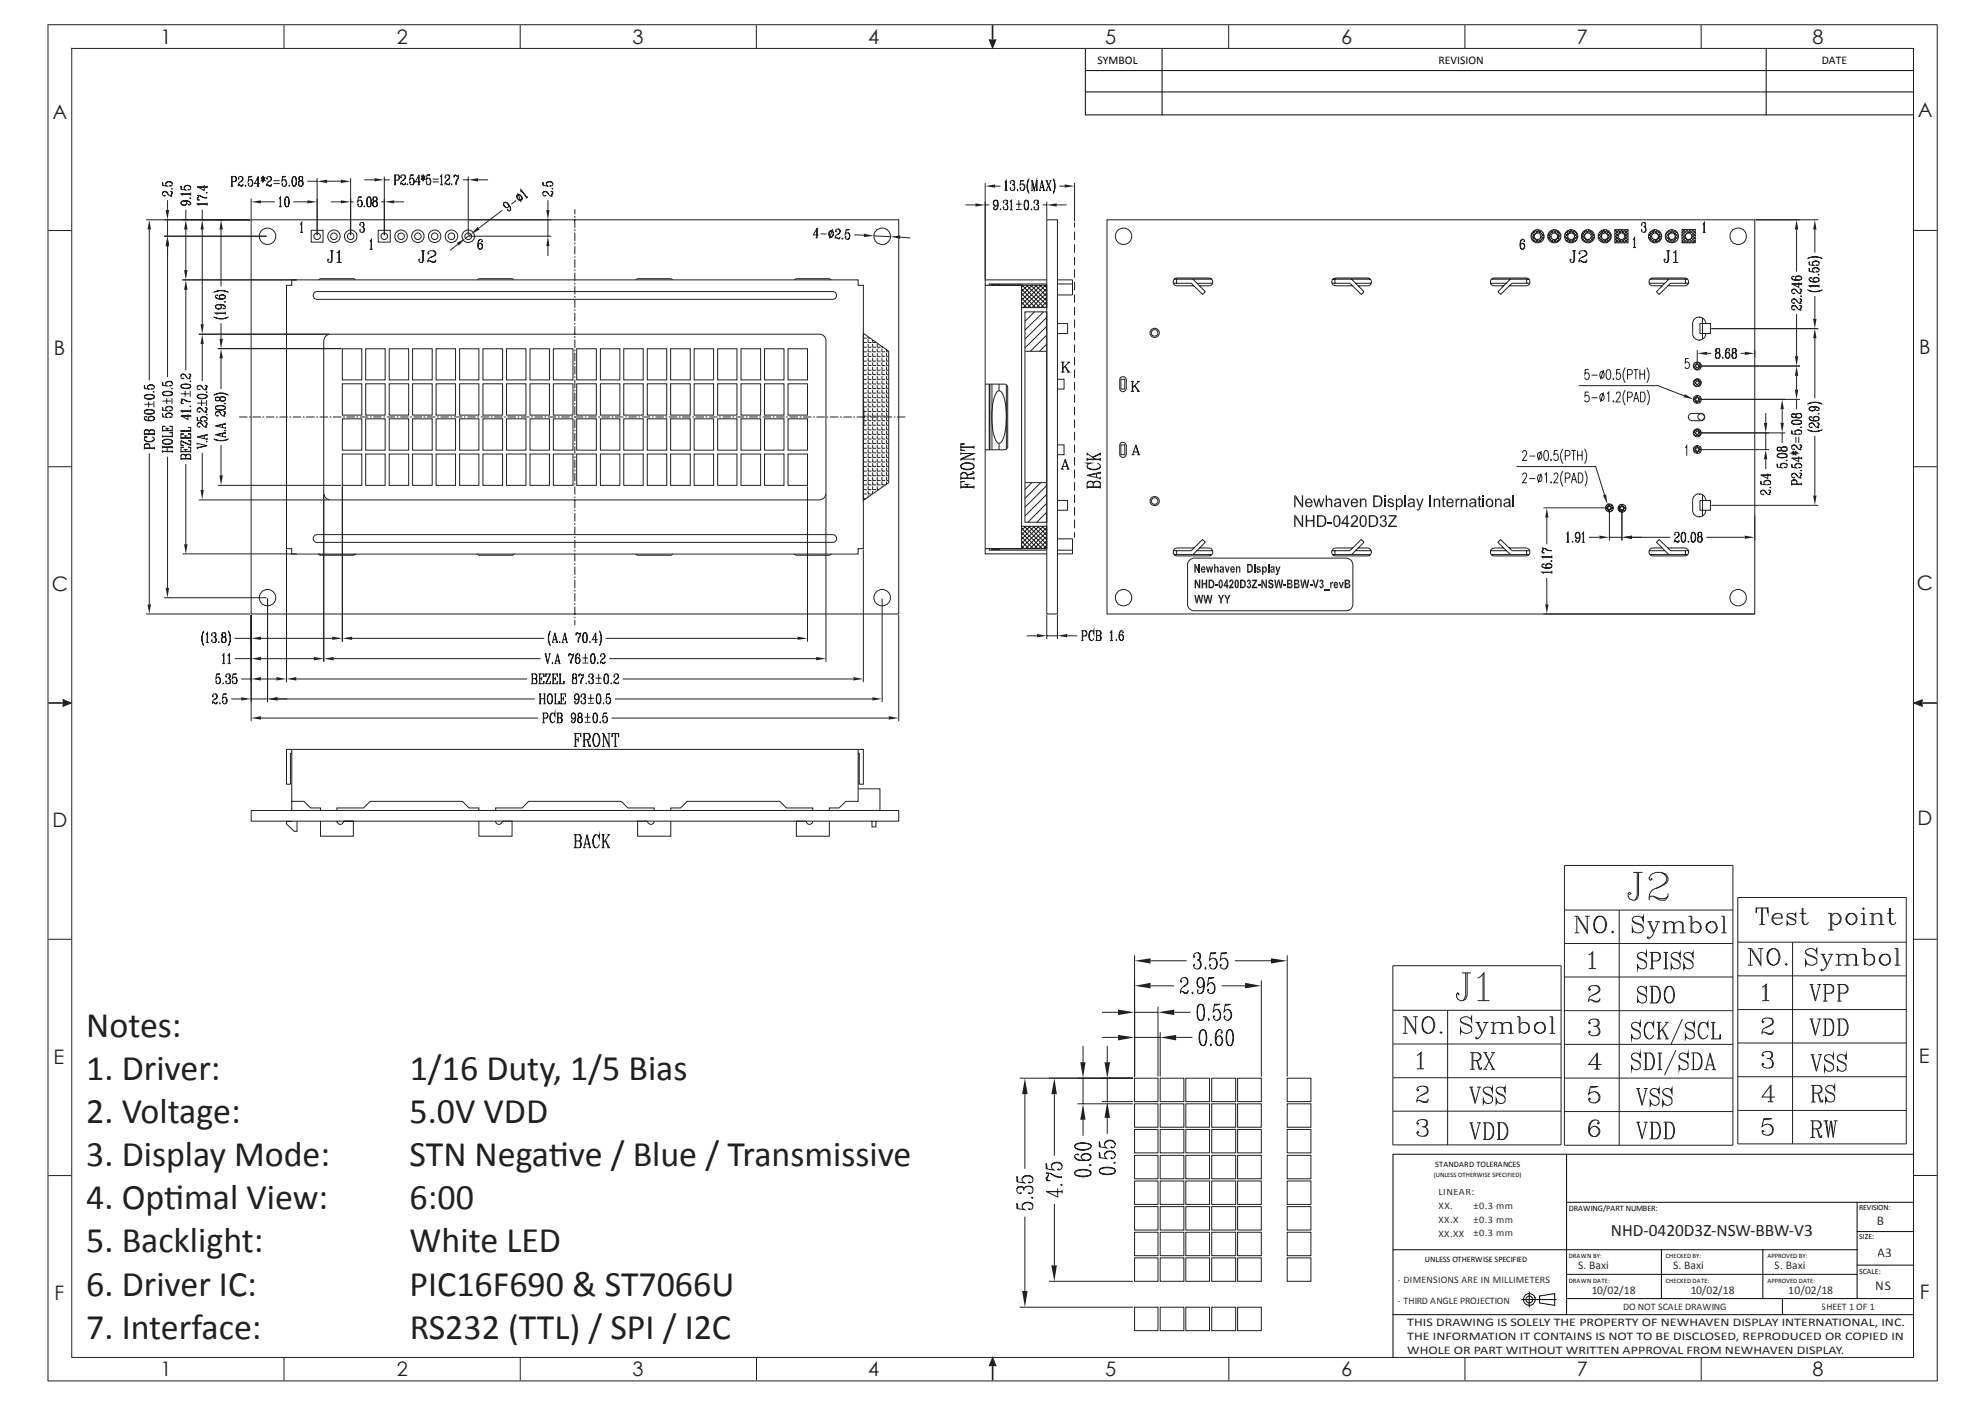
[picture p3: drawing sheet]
<svg xmlns="http://www.w3.org/2000/svg" width="420mm" height="297mm" viewBox="0 0 420 297" stroke-linecap="round" stroke-linejoin="round" font-family="sans-serif">
<defs><g id="words">
<g font-size="7.6" fill="#231f20">
<text x="18.3" y="219.3">Notes:</text>
<text x="18.3" y="228.4">1. Driver:</text>
<text x="86.7" y="228.4">1/16 Duty, 1/5 Bias</text>
<text x="18.3" y="237.6">2. Voltage:</text>
<text x="86.7" y="237.6">5.0V VDD</text>
<text x="18.3" y="246.7">3. Display Mode:</text>
<text x="86.7" y="246.7">STN Negat</text>
<text x="116.1" y="246.7">ive / Blue / Transmissive</text>
<text x="18.3" y="255.8">4. Opt</text>
<text x="34.7" y="255.8">imal View:</text>
<text x="86.7" y="255.8">6:00</text>
<text x="18.3" y="264.9">5. Backlight:</text>
<text x="86.7" y="264.9">White LED</text>
<text x="18.3" y="274.1">6. Driver IC:</text>
<text x="86.7" y="274.1">PIC16F690 &amp; ST7066U</text>
<text x="18.3" y="283.2">7. Interface:</text>
<text x="86.7" y="283.2">RS232 (TTL) / SPI / I2C</text>
</g>
<g font-size="4.2" fill="#231f20">
<text x="34" y="9.2">1</text>
<text x="84" y="9.2">2</text>
<text x="133.8" y="9.2">3</text>
<text x="183.7" y="9.2">4</text>
<text x="233.8" y="9.2">5</text>
<text x="283.8" y="9.2">6</text>
<text x="333.7" y="9.2">7</text>
<text x="383.5" y="9.2">8</text>
<text x="11.1" y="25.2">A</text>
<text x="405.8" y="24.8">A</text>
<text x="11.4" y="75.2">B</text>
<text x="406.1" y="74.8">B</text>
<text x="10.9" y="125.1">C</text>
<text x="405.6" y="124.7">C</text>
<text x="11.1" y="174.9">D</text>
<text x="405.8" y="174.5">D</text>
<text x="11.4" y="225.2">E</text>
<text x="406" y="224.8">E</text>
<text x="11.5" y="275.1">F</text>
<text x="406.2" y="274.7">F</text>
<text x="34" y="291.1">1</text>
<text x="84" y="291.1">2</text>
<text x="133.8" y="291.1">3</text>
<text x="183.7" y="291.1">4</text>
<text x="233.8" y="291.1">5</text>
<text x="283.8" y="291.1">6</text>
<text x="333.7" y="291.1">7</text>
<text x="383.5" y="291.1">8</text>
</g>
<text font-size="3.7" fill="#231f20" x="340.8" y="261.4">NHD-0420D3Z-NSW-BBW-V3</text>
<g font-size="2.8" fill="#050504">
<text x="397" y="259.2">B</text>
<text x="397.3" y="265.8">A3</text>
<text x="396.9" y="272.8">NS</text>
</g>
<g font-size="2.5" fill="#050504">
<text x="232.2" y="13.5">SYMBOL</text>
<text x="304.4" y="13.5">REVISION</text>
<text x="385.5" y="13.5">DATE</text>
<text x="333.9" y="268.5">S. Baxi</text>
<text x="354" y="268.5">S. Baxi</text>
<text x="375.5" y="268.5">S. Baxi</text>
<text x="336.7" y="273.6">10/02/18</text>
<text x="357.6" y="273.6">10/02/18</text>
<text x="378.5" y="273.6">10/02/18</text>
</g>
<g font-size="2.5" fill="#231f20">
<text x="297.8" y="280.4">THIS DRAWING IS SOLELY THE PROPERTY OF NEWHAVEN DISPLAY INTERNATIONAL, INC.</text>
<text x="297.8" y="283.4">THE INFORMATION IT CONTAINS IS NOT TO BE DISCLOSED, REPRODUCED OR COPIED IN</text>
<text x="297.8" y="286.3">WHOLE OR PART WITHOUT WRITTEN APPROVAL FROM NEWHAVEN DISPLAY.</text>
</g>
<g font-size="2.1" fill="#050504">
<text x="304.4" y="252.9">LINEAR:</text>
<text x="304.4" y="255.8">XX.</text>
<text x="311.8" y="255.8">±0.3 mm</text>
<text x="304.4" y="258.7">XX.X</text>
<text x="304.4" y="261.6">XX.XX</text>
<text x="311.8" y="258.7">±0.3 mm</text>
<text x="311.8" y="261.6">±0.3 mm</text>
<text x="295.8" y="275.8">- THIRD ANGLE PROJECTION</text>
<text x="295.8" y="271.3">- DIMENSIONS ARE IN MILLIMETERS</text>
<text x="343.4" y="277.1">DO NOT SCALE DRAWING</text>
<text x="385.5" y="277.1">SHEET 1 OF 1</text>
</g>
<g font-size="1.8" fill="#050504">
<text x="303.7" y="246.9">STANDARD TOLERANCES</text>
<text x="331.9" y="256.2">DRAWING/PART NUMBER:</text>
<text x="301.5" y="267">UNLESS OTHERWISE SPECIFIED</text>
</g>
<g font-size="1.7" fill="#050504">
<text x="393.4" y="256">REVISION:</text>
<text x="393.4" y="262.2">SIZE:</text>
<text x="393.4" y="269.4">SCALE:</text>
</g>
<g font-size="1.4" fill="#050504">
<text x="303.4" y="249">(UNLESS OTHERWISE SPECIFIED)</text>
<text x="331.9" y="266.1">DRAWN BY:</text>
<text x="352.5" y="266.1">CHECKED BY:</text>
<text x="374" y="266.1">APPROVED BY:</text>
<text x="331.9" y="271.3">DRAWN DATE:</text>
<text x="352.5" y="271.3">CHECKED DATE:</text>
<text x="374" y="271.3">APPROVED DATE:</text>
</g>
</g></defs>
<!-- layer: Layer 1 -->
<g fill="none" stroke="#231f20" stroke-width=".21">
<path d="M10.1 5.2h399.8M10.2 5.2v287M15.1 10.2h389.8M15.2 10.1v277.1M60.1 5.3v4.9M110.1 5.3v4.9M160 5.3v4.9M260 5.3v4.9M310 5.3v4.9M359.9 5.3v4.9M404.9 10.2v277M409.9 5.2v287"/>
<path d="M10.2 48.8h4.9M404.9 48.7h4.9M10.2 98.7h4.9M404.9 98.7h4.9M10.2 198.7h4.9M404.9 198.7h4.9M240.1 202.1v25.6M243.4 203.2h7.7M261.3 203.2h7.7M272.4 202.1v25.6M10.2 248.7h4.9M404.9 248.7h4.9"/>
<path d="M10.1 292.1h399.8M15.1 287.2h389.8M60.1 287.2v4.8M110.1 287.2v4.8M160.1 287.2v4.8M260 287.2v4.8M310 287.2v4.8M360 287.2v4.8"/>
</g>
<g fill="#231f20" stroke="#231f20" stroke-width=".21">
<path d="M209.3 8.3h1.5l-.8 1.8z"/>
<path d="M210 287.2l.8 1.8h-1.5z"/>
<path d="M13.2 148l1.9 .7-1.9 .8z"/>
<path d="M405 148.7l1.8-.7v1.5z"/>
</g>
<path d="M210 5.3v3M10.2 148.7h3M406.8 148.7h3M210 289v3" fill="none" stroke="#231f20" stroke-width=".35"/>
<g fill="none" stroke="#050504" stroke-width=".21">
<path d="M229.6 19.5h175.1M229.6 10.4v13.9h175.1M229.6 14.9h175.1M245.9 10.4v13.9M373.7 10.4v13.9M331.5 254.3h73.4M331.5 244.2v33.9M392.9 254.3v20.4M404.9 244.2h-110.2v43M294.7 264.4h98.2M294.7 278.1h110.2M321.9 274.9h7.4"/>
<path d="M323.6 273.3v3.2M325.7 274.2l3.2-.6v2.5l-3.2-.5zM331.5 269.6h61.4M331.5 274.7h73.4M351.5 264.4v10.3M373 264.4v10.3M377.1 274.7v3.4M392.9 267.6h12M392.9 260.5h12"/>
<circle cx="323.6" cy="274.9" r="1.25"/>
<circle cx="323.6" cy="274.9" r=".71"/>
</g>
<g fill="#231f20">
<path d="M240.1 203.2l3.3-.5v1.1z"/>
<path d="M268.9 202.7l3.5 .5-3.5 .6z"/>
</g>
<path d="M252.7 202.2l.1 .2-.1 .1a.72 .72 0 0 1 .3-1 .72 .72 0 0 1 1 .5l-.1 .9-.7 .2M253.5 201.5a.92 .92 0 0 1 0 1.6 .94 .94 0 0 1 .6 1.3 .94 .94 0 0 1-1.4 .2l-.2-.3 .2-.3 .1 .2-.1 .1M253.9 203.3a1.44 1.44 0 0 1-.4 1.7M255 204.6l.2 .2-.2 .2-.1-.2zM256.2 201.7l1.1-.2h-1.1l-.3 1.6 .4-.3a1.04 1.04 0 0 1 1.2 .4 1.04 1.04 0 0 1-.1 1.3 .78 .78 0 0 1-.9 .5 .78 .78 0 0 1-.6-.8l.1-.2 .2 .2-.2 .1M256.9 202.7a1.48 1.48 0 0 1 0 2.3M258.4 201.7l1.2-.2h-1.2l-.2 1.6 .4-.3a1.05 1.05 0 0 1 1.2 .4 1.05 1.05 0 0 1-.1 1.3 .74 .74 0 0 1-1 .5 .74 .74 0 0 1-.4-1l.1 .2-.1 .1M259.2 202.7a1.47 1.47 0 0 1 0 2.3M215.7 228.1h24M216.9 231.5v15.8M216.9 257.3v15.8M215.7 276.5h24" fill="none" stroke="#231f20" stroke-width=".21"/>
<g fill="#231f20">
<path d="M216.9 228.1l.5 3.4h-1.1z"/>
<path d="M216.3 273.1h1.1l-.5 3.4z"/>
</g>
<g fill="none" stroke="#231f20" stroke-width=".21">
<path d="M221.9 228.1h17.8M223.1 231.5v13M240.1 238.9h4.9v5h-4.9zM240.1 233.5h4.9v5h-4.9zM240.1 228.1h4.9v4.9h-4.9zM245.5 238.9h5v5h-5zM245.5 233.5h5v5h-5zM245.5 228.1h5v4.9h-5zM250.9 238.9h5v5h-5zM250.9 233.5h5v5h-5zM250.9 228.1h5v4.9h-5zM256.4 238.9h5.1v5h-5.1z"/>
<path d="M256.4 233.5h5.1v5h-5.1zM256.4 228.1h5.1v4.9h-5.1zM261.9 238.9h5v5h-5zM261.9 233.5h5v5h-5zM261.9 228.1h5v4.9h-5zM272.4 238.9h5v5h-5zM272.4 233.5h5v5h-5zM272.4 228.1h5v4.9h-5zM215.2 251.5a.83 .83 0 0 1 1.4 0 1.3 1.3 0 0 1 1.8-.4 .89 .89 0 0 1-.4 1.4l-.4-.1 .2-.1 .2 .1M215.3 255.7l-.1-1.2v1.2l1.6 .2a.76 .76 0 0 1-.5-.7 .76 .76 0 0 1 .5-.8 1.06 1.06 0 0 1 1.3 0 1.06 1.06 0 0 1 .3 1.3 .58 .58 0 0 1-.8 .1l.2-.1 .2 .1M215.3 250l-.1-1.2v1.2l1.6 .2a.76 .76 0 0 1-.6-.7 .76 .76 0 0 1 .6-.7 1.06 1.06 0 0 1 1.3 0 1.06 1.06 0 0 1 .3 1.2 .58 .58 0 0 1-.8 .1l.2-.1 .2 .1M216.3 255a1.39 1.39 0 0 1 2.2 0"/>
<path d="M216.3 249.4a1.39 1.39 0 0 1 2.2 0M216.6 251.9v-.4a.76 .76 0 0 0-.7-.5 .76 .76 0 0 0-.7 .5l.1 .8 .5 .2 .3-.1-.1-.1-.2 .1M217 251.1a1.08 1.08 0 0 1 1.5 .4M218.3 253.4l.1-.1 .1 .1-.1 .1zM223.1 254.7v13M240.1 255.2h4.9v5h-4.9zM240.1 249.8h4.9v5h-4.9zM240.1 244.4h4.9v5h-4.9zM245.5 255.2h5v5h-5zM245.5 249.8h5v5h-5zM245.5 244.4h5v5h-5zM250.9 255.2h5v5h-5z"/>
<path d="M250.9 249.8h5v5h-5zM250.9 244.4h5v5h-5zM256.4 255.2h5.1v5h-5.1zM256.4 249.8h5.1v5h-5.1zM256.4 244.4h5.1v5h-5.1zM261.9 255.2h5v5h-5zM261.9 249.8h5v5h-5zM261.9 244.4h5v5h-5zM272.4 255.2h5v5h-5zM272.4 249.8h5v5h-5zM272.4 244.4h5v5h-5zM221.9 271h17.8"/>
<path d="M240.1 276.5h4.9v5h-4.9zM240.1 266.1h4.9v4.9h-4.9zM240.1 260.7h4.9v4.9h-4.9zM245.5 276.5h5v5h-5zM245.5 266.1h5v4.9h-5zM245.5 260.7h5v4.9h-5zM250.9 276.5h5v5h-5zM250.9 266.1h5v4.9h-5zM250.9 260.7h5v4.9h-5zM256.4 276.5h5.1v5h-5.1zM256.4 266.1h5.1v4.9h-5.1zM256.4 260.7h5.1v4.9h-5.1z"/>
<path d="M261.9 276.5h5v5h-5zM261.9 266.1h5v4.9h-5zM261.9 260.7h5v4.9h-5zM272.4 266.1h5v4.9h-5zM272.4 260.7h5v4.9h-5z"/>
</g>
<g fill="#231f20">
<path d="M222.5 267.7h1.1l-.5 3.3z"/>
<path d="M223.1 228.1l.5 3.4h-1.1z"/>
</g>
<g fill="none" stroke="#231f20" stroke-width=".21">
<path d="M240.1 207.4v20.3M243.4 208.5h5M258.5 208.5h4.9M266.9 207.4v20.3M221.3 249.8h1M221.5 247.3l-.2-1.2v1.2l1.7 .2a.85 .85 0 0 1-.5-1 .85 .85 0 0 1 .9-.6 .97 .97 0 0 1 1.3 1 .69 .69 0 0 1-.7 .6l-.2-.1 .2-.1 .1 .1M221.7 252.1h3M221.9 248.6l-.4 .6 .2 .5M222.3 248.3l1.1 .7 1.3 .1M222.5 246.6a1.32 1.32 0 0 1 2.2 0M223.8 251.4v1.8l-2.5-1.2h3.4M224.5 250.5l.2 .1-.2 .2-.1-.2z"/>
<path d="M224.7 249a6 6 0 0 1-2.8-.9h-.6l.6 .3-.6 1 .7 .4M224.7 251.7v.7"/>
</g>
<g fill="#231f20">
<path d="M240.1 208.5l3.3-.6v1.2z"/>
<path d="M263.4 207.9l3.5 .6-3.5 .6z"/>
</g>
<g fill="none" stroke="#231f20" stroke-width=".21">
<path d="M233.2 214.1h3.4M240.1 213v14.7M240.1 214.1h4.9M245 213v14.7M248.5 214.1h3.4M249.9 207.4l.1 .2-.1 .2a.58 .58 0 0 1 .1-.8l.8-.2 .5 .3 .1 .6a1.53 1.53 0 0 1-1.1 1.1l-.5 .7v.7M250.8 206.8a1.09 1.09 0 0 1 .4 1.1 1.09 1.09 0 0 1-.8 .8M251.4 209.7l-.4 .3-.9-.3-.3 .2M251.4 209.4l-.3 .8h-.4l-.6-.5M252.3 209.9l.1 .1-.1 .2-.1-.2zM253.9 206.8a1.31 1.31 0 0 0 0 2.1M254.2 206.8a2.59 2.59 0 0 1 .1 3.2l-.3 .2"/>
<path d="M254.7 207.9l-.3 .8-.4 .2a1.14 1.14 0 0 1-.8-1 1.14 1.14 0 0 1 .7-1.1l.6 .2a3.3 3.3 0 0 1-.1 3l-.8 .2-.2-.2v-.6l.1 .2-.1 .1M255.7 207l1.2-.2h-1.2l-.2 1.6 .3-.4 .4-.1a1.22 1.22 0 0 1 .9 1.1 1.22 1.22 0 0 1-.7 1.2 .64 .64 0 0 1-.7-.2 .64 .64 0 0 1-.1-.8l.1 .2-.1 .2M256.4 207.9a1.39 1.39 0 0 1 0 2.3"/>
</g>
<g fill="#231f20">
<path d="M236.6 213.6l3.5 .5-3.5 .6z"/>
<path d="M245 214.1l3.5-.5v1.1z"/>
</g>
<path d="M233.2 219.4h3.4M240.1 218.3v9.4M240.1 219.4h5.4M245.5 218.3v9.4M248.9 219.4h3.4M253.9 212.5a1.59 1.59 0 0 0-.6 1.9l.1 .8 .2 .5 .5 .1a.9 .9 0 0 0 .7-1v-1.7l-.2-.5-.4-.1a.7 .7 0 0 0-.7 .6 3.7 3.7 0 0 0 .2 2.6l.2 .1M254.2 212.5l.4 .3 .2 1.1-.2 1.6-.4 .3M255.7 215.5l.2 .2-.2 .1zM257 212.6l1.1-.1h-1.1l-.3 1.5 .7-.5a1.23 1.23 0 0 1 .9 1.1 1.23 1.23 0 0 1-.7 1.2 .66 .66 0 0 1-.7-.2 .66 .66 0 0 1 0-.7l.1 .2-.1 .1M257.6 213.6a1.39 1.39 0 0 1 0 2.2M259.2 212.6l1.1-.1h-1.1l-.2 1.5 .4-.3a.9 .9 0 0 1 1 .1 .9 .9 0 0 1 .2 1l-.1 .6a.75 .75 0 0 1-.9 .5 .75 .75 0 0 1-.6-.8l.1-.2 .1 .2-.1 .1M259.9 213.6a1.39 1.39 0 0 1 0 2.2" fill="none" stroke="#231f20" stroke-width=".21"/>
<g fill="#231f20">
<path d="M236.6 218.9l3.5 .5-3.5 .7z"/>
<path d="M245.5 219.4l3.4-.5v1.2z"/>
</g>
<g fill="none" stroke="#231f20" stroke-width=".21">
<path d="M254.5 217.8l-.4 .2a2.97 2.97 0 0 0 0 3l.5 .2a1.81 1.81 0 0 0 .7-1.9l-.1-.9-.2-.4-.4-.2-.4 .2a2.68 2.68 0 0 0 .3 3.2M254.6 217.8l.3 .2a3.4 3.4 0 0 1 0 3l-.3 .2M258 217.8a2.37 2.37 0 0 0-.4 3.2l.2 .2M258.1 219.1a1.3 1.3 0 0 1 0 2.1M258.5 218.3l-.1 .1 .1 .2 .1-.2-.1-.4a.74 .74 0 0 0-.8-.1 .74 .74 0 0 0-.4 .7 2.68 2.68 0 0 0 .2 2.4l.3 .2a1.08 1.08 0 0 0 .9-1 1.08 1.08 0 0 0-.7-1.1l-.6 .5-.1 .5M260.1 217.8a1.59 1.59 0 0 0-.7 1.9l.4 1.3 .4 .2a1.59 1.59 0 0 0 .8-1.9l-.1-.9-.6-.6a.71 .71 0 0 0-.7 .6 2.56 2.56 0 0 0 .5 2.8M260.3 217.8a2.94 2.94 0 0 1 0 3.4M233.1 228.1h6.6M233.1 233h6.6M234.3 221.3v3.4M234.3 228.1v4.9M234.3 236.5v3.4"/>
<path d="M256.2 220.8l.1 .2-.1 .2-.1-.2z"/>
</g>
<g fill="#231f20">
<path d="M233.7 224.7h1.2l-.6 3.4z"/>
<path d="M234.3 233l.6 3.5h-1.2z"/>
</g>
<path d="M228 228.1h11.7M228 233.5h11.7M229.2 221.3v3.4M229.2 228.1v5.4M229.2 236.9v3.4M232.6 247.8a1.7 1.7 0 0 0 1.9 .7l1.3-.4 .2-.5a1.69 1.69 0 0 0-1.9-.7l-.9 .1-.4 .3-.2 .3a.7 .7 0 0 0 .6 .7 3.7 3.7 0 0 0 2.6-.3l.2-.2M232.6 247.6l.2-.2a3.4 3.4 0 0 1 3 0l.2 .2M232.8 244.9l-.2-1.2v1.2l1.6 .2a.83 .83 0 0 1-.5-.8 .83 .83 0 0 1 .5-.7 1.14 1.14 0 0 1 1.2-.1 1.14 1.14 0 0 1 .6 1 .69 .69 0 0 1-.8 .6l-.2-.1 .2-.1 .1 .1M232.8 242.6l-.2-1.1v1.1l1.6 .2-.4-.3a1.08 1.08 0 0 1 .4-1.2 1.08 1.08 0 0 1 1.3 0 .79 .79 0 0 1 .5 .9 .79 .79 0 0 1-.8 .6l-.2-.1 .2-.1 .1 .1M233.7 244.2a1.32 1.32 0 0 1 2.3 0M233.7 242a1.32 1.32 0 0 1 2.3 0M235.7 246l.1-.1 .2 .1-.2 .1z" fill="none" stroke="#231f20" stroke-width=".21"/>
<g fill="#231f20">
<path d="M228.6 224.7h1.1l-.5 3.4z"/>
<path d="M229.2 233.5l.5 3.4h-1.1z"/>
</g>
<g fill="none" stroke="#231f20" stroke-width=".21">
<path d="M53.1 46.5h137.1v83.4h-137.1zM65.8 48.7h2.6v2.5h-2.6zM80 48.7h2.6v2.5h-2.6zM95.1 49.4l.4-.1a.7 .7 0 0 1 .7 .7 .7 .7 0 0 1-.7 .7 .7 .7 0 0 1-.6-1zM121.6 44.3v1M121.6 45.7v.4M121.6 46.4v1.8M121.6 48.5v.4M121.6 49.2v1.8M121.6 51.3v.4M121.6 52v1.8M121.6 54.2v.3"/>
<path d="M121.6 54.9v1.7M121.6 57v.3M121.6 57.7v1.8M121.6 59.8v.4M221.5 46.5h2.2v83.4h-2.2zM69.1 71l.8-.3h103.5a1.37 1.37 0 0 1 1.4 1.4v32.3a1.41 1.41 0 0 1-1.4 1.3h-103.5a1.46 1.46 0 0 1-1.4-1.3v-32.3l.3-.8zM121.6 60.5v1.8M121.6 62.6v.4M121.6 63.4v1.7M121.6 65.5v.3M121.6 66.2v1.7M121.6 68.3v.3"/>
<path d="M121.6 69v1.8M121.6 71.1v.4M121.6 71.8v1.8M121.6 73.9v.4M121.6 74.6v1.8M121.6 76.7v.4M121.6 77.5v1.7M121.6 79.6v.3M121.6 80.3v1.7M121.6 82.4v.4M121.6 83.1v1.8M121.6 85.2v.4"/>
<path d="M121.6 86v1.7M121.6 88.1v.3M121.6 88.8v1.7M121.6 90.9v.3M121.6 91.6v1.8M121.6 93.7v.4M121.6 94.4v1.8M121.6 96.5v.4M121.6 97.2v1.8M121.6 99.3v.4M121.6 100.1v1.7M121.6 102.2v.3"/>
<path d="M121.6 102.9v1.7M121.6 105v.4M121.6 105.7v1.8M121.6 107.8v.4M121.6 108.5v1.8M121.6 110.7v.3M121.6 111.4v1.8M121.6 113.5v.3M121.6 114.2v1.8M121.6 116.3v.4M121.6 117v1.8M121.6 119.1v.4"/>
<path d="M121.6 119.9v1.7M53.1 130.1v22.5M121.6 121.9v.4M121.6 122.6v1.8M121.6 124.8v.4M121.6 125.5v1.7M121.6 127.6v.3M121.6 128.3v1.8M121.6 130.5v.3M121.6 131.2v1M190.2 130.1v22.5M55.2 151.9h58.7"/>
<path d="M129.4 151.9h58.6M331 183.1h35.7v59.2h-35.7zM331 199.6h35.7M331 192.5h35.7M333.2 197.3h1M333.2 193.8h.6l2 3.2M333.6 193.8v3.5M335.4 193.8h1M335.8 193.8v3.5l-2-3.2M338.4 193.8a1.68 1.68 0 0 0-1.2 2 1.51 1.51 0 0 0 1.5 1.5 1.84 1.84 0 0 0 1.2-1.8 1.84 1.84 0 0 0-1.4-1.7 1.97 1.97 0 0 0-1.1 1.7 1.97 1.97 0 0 0 1 1.8M338.7 193.8a2.03 2.03 0 0 1 0 3.5M341.2 197l.2 .2-.2 .1-.2-.1z"/>
<path d="M342.6 192.5v49.8M345.4 194.7l.6 .4 1.4 .6 .3 .5v.6a1.28 1.28 0 0 1-1.3 .5 1.28 1.28 0 0 1-1-1v1l.1-.5M345.6 184.5h1.9M346.4 184.5v4.8l-.5 1.1M346.7 184.5v4.8l-.3 .8a1.15 1.15 0 0 1-1.4 .2 1.15 1.15 0 0 1-.5-1.3l.2-.3 .4 .3-.4 .3M347.5 194.3l.2-.5v1.1a1.27 1.27 0 0 0-1-1.1 1.27 1.27 0 0 0-1.3 .5 .82 .82 0 0 0 .6 1l1.4 .5 .3 .4M348.6 195h1M348.8 195l1.1 2.3M349 195l.9 2M349.3 185.7l.3 .3-.3 .2-.4-.2a1.5 1.5 0 0 1 1.5-1.5h1.1l.9 .4a1.27 1.27 0 0 1 .2 1.9l-2 1a2.09 2.09 0 0 0-1.7 2.6M350.2 195h1M350.9 195l-1 2.3a1.53 1.53 0 0 1-1.2 1.2v-.3l.1 .1"/>
<path d="M351.5 184.5l.7 .5a1.13 1.13 0 0 1 0 1.9l-1.8 1.1M351.8 195h.6v2.3M351.8 197.3h1.1M352.2 195v2.3M352.4 195.5a1.27 1.27 0 0 1 1.7-.4l.1 .4v1.8M352.9 189v.6l-.5 .8h-1.2l-1.4-.8M352.9 189.6l-.3 .3-.6 .2h-.8l-1.4-.5h-.5l-.4 .3M353.6 195l.3 .1 .2 .4v1.8M353.6 197.3h1.2M354.2 195.5a1.32 1.32 0 0 1 1.8-.4l.1 .4v1.8M355.4 195l.4 .1 .2 .4v1.8M355.4 197.3h1.2"/>
<path d="M357.3 193.8h.7v3.5M357.8 193.8v3.5M358 195.5a1.11 1.11 0 0 1 1.6-.2 1.11 1.11 0 0 1 0 1.7 1.11 1.11 0 0 1-1.6-.2M359 195a1.24 1.24 0 0 1 .8 1.2 1.24 1.24 0 0 1-.8 1.1M362 195a1.21 1.21 0 0 0-1 1.5 1.21 1.21 0 0 0 1.6 .8l.4-.3 .4-.7-.2-.7a1.11 1.11 0 0 0-1.7-.3 1.11 1.11 0 0 0-.1 1.6l.6 .4M362.4 195a1.27 1.27 0 0 1 .8 1.2 1.27 1.27 0 0 1-.8 1.1M364.2 197.3h1.2M364.2 193.8h.6v3.5M364.7 193.8v3.5M367.7 189.9h35.6v52.1h-35.6zM367.7 199.3h35.6M371.7 192.1l-.1 1v-1h2.5v1l-.2-1"/>
<path d="M372.3 195.6h1.1M372.7 192.1v3.5M372.9 192.1v3.5M375.1 194.2h2a.83 .83 0 0 0-.3-.8 .83 .83 0 0 0-.8-.2 1.18 1.18 0 0 0-.9 1.8 1.18 1.18 0 0 0 2 .1M376 193.2a1.22 1.22 0 0 0-.9 1.2 1.22 1.22 0 0 0 .9 1.2M376.8 193.4l.2 .8M378.1 193.7l1.7 .8 .2 .2a.88 .88 0 0 1-.6 .9 .88 .88 0 0 1-1-.3l-.3-.4v.7l.2-.4M379.3 199.3v42.7M379.8 193.5l.2-.3v.7l-.2-.4a1.16 1.16 0 0 0-1.7 0v.4l1.9 1M380.8 193.2h1.4M381.3 192.1v2.8l.2 .5a.66 .66 0 0 0 .7 .2 .66 .66 0 0 0 .4-.5M381.5 192.1v2.8l.3 .7"/>
<path d="M386.8 193.2h.8v3.5M386.8 196.7h1.2M387.4 193.2v3.5M387.6 193.7a1.11 1.11 0 0 1 1.6-.1 1.11 1.11 0 0 1 0 1.6 1.11 1.11 0 0 1-1.6-.1M388.6 193.2a1.24 1.24 0 0 1 .8 1.2 1.24 1.24 0 0 1-.8 1.2M391.6 193.2a1.19 1.19 0 0 0-.8 1.8 1.19 1.19 0 0 0 1.9 .1 1.19 1.19 0 0 0-.6-1.9 1.2 1.2 0 0 0-1.3 1 1.2 1.2 0 0 0 .8 1.4M391.9 193.2a1.24 1.24 0 0 1 .9 1.2 1.24 1.24 0 0 1-.9 1.2M393.8 193.2h.6v2.4M393.8 195.6h1.2M394.1 192.2h.3l-.1 .2zM394.3 193.2v2.4M395.6 193.2h.7v2.4"/>
<path d="M395.6 195.6h1.2M396.1 193.2v2.4M396.3 193.7a1.06 1.06 0 0 1 1.9 0v1.9M397.5 193.2l.3 .2 .1 .3v1.9M397.5 195.6h1.2M399.3 193.2h1.4M399.8 192.1v2.8l.2 .5a.66 .66 0 0 0 .7 .2 .66 .66 0 0 0 .4-.5M400 192.1v2.8l.3 .7M294.7 204.3h35.6v37.9h-35.6zM294.7 213.7h35.6M296.8 218.6h1M296.8 215.1h.7l2 3.1"/>
<path d="M297.3 215.1v3.5M299 215.1h1M299.5 215.1v3.5l-2-3.2M302 215.1a1.55 1.55 0 0 0-1.1 2 1.28 1.28 0 0 0 .9 1.5 1.28 1.28 0 0 0 1.6-.8 1.77 1.77 0 0 0-1.4-2.7 1.98 1.98 0 0 0 0 3.5M302.4 215.1a2.04 2.04 0 0 1 0 3.5M304.7 218.4h.4l-.2 .2zM306.3 213.7v28.5M309 215.9l.7 .5a1.94 1.94 0 0 1 1.7 1v.7a1.34 1.34 0 0 1-1.4 .5 1.34 1.34 0 0 1-1-1v1l.2-.5M309.3 205.8h1.9M310.1 205.8v4.7l-.6 1.2M310.4 205.8v4.7l-.3 .9a1.14 1.14 0 0 1-1.3 .2 1.14 1.14 0 0 1-.6-1.3l.2-.3 .3 .3-.3 .2M311.2 215.6l.2-.5v1a1.34 1.34 0 0 0-1-1 1.34 1.34 0 0 0-1.4 .5 .78 .78 0 0 0 .7 1l1.7 .8"/>
<path d="M312.2 216.3h1M312.5 216.3l1.1 2.3M312.6 206.9l.6-.3 .8-.8v5.9M312.6 211.7h2.6M312.7 216.3l.9 1.9M313.8 206.1v5.6M313.8 216.3h1.1M314.6 216.3l-1 2.3a1.45 1.45 0 0 1-1.2 1.1l-.2-.1 .2-.2 .1 .2M315.4 218.6h1.2M315.4 216.3h.6v2.3M315.9 216.3v2.3M316 216.8a1.54 1.54 0 0 1 1.8-.4l.1 .4v1.8"/>
<path d="M317.3 216.3l.3 .1 .2 .4v1.8M317.3 218.6h1.1M317.9 216.8a1.44 1.44 0 0 1 1.7-.4l.2 .4v1.8M319.1 216.3l.3 .1 .2 .4v1.8M319.1 218.6h1.2M321 215.1h.6v3.5M321.4 215.1v3.5M321.6 216.8a1.1 1.1 0 0 1 1.3-.4 1.1 1.1 0 0 1 .7 1.2 1.09 1.09 0 0 1-.8 1 1.09 1.09 0 0 1-1.2-.5M322.6 216.3a1.19 1.19 0 0 1 .9 1.1 1.19 1.19 0 0 1-.9 1.2M325.7 216.3a1.2 1.2 0 0 0-1.1 1.2 1.2 1.2 0 0 0 1.2 1.2 1.2 1.2 0 0 0 1.2-1.1l-.1-.7a1.12 1.12 0 0 0-1.7-.4 1.12 1.12 0 0 0-.1 1.7l.6 .4M326 216.3a1.21 1.21 0 0 1 .9 1.1 1.21 1.21 0 0 1-.9 1.2M327.9 218.6h1.1"/>
<path d="M327.9 215.1h.6v3.5M328.4 215.1v3.5M331 213.8h35.7M331 206.7h35.7M336.2 202l.8-.6v3.5M336.2 204.9h1.5M336.3 216.3l.2 .1-.2 .2-.1-.2a.87 .87 0 0 1 .8-.8l1.1 .1 .3 .4v.5l-.3 .3-1 .2M336.3 209.1l.2 .2-.2 .2-.1-.2 .1-.5a1.45 1.45 0 0 1 2.2 .3 1.14 1.14 0 0 1-1.2 1.3 1.35 1.35 0 0 0-1.1 1.6M336.8 201.5v3.4M337.7 215.6a.82 .82 0 0 1 .5 .7 .82 .82 0 0 1-.5 .8 1.01 1.01 0 0 1 .8 1 1.01 1.01 0 0 1-.8 1l-1.2-.2-.3-.5 .1-.3 .2 .2-.2 .1M337.7 208.5a.84 .84 0 0 1 .4 1.3l-1.1 .7M338.1 217.4a1.04 1.04 0 0 1-.4 1.7"/>
<path d="M338.5 211.2v.3l-.4 .5h-.6l-.8-.5M338.5 211.5l-.5 .3h-.5l-.8-.3-.5 .1M345.2 217.1a2.78 2.78 0 0 0 1.6 1l.3 .5v.7a.98 .98 0 0 1-1.2 .5 .98 .98 0 0 1-.7-1v1l.1-.5M346.5 202.3l.2 .3 1.4 .7a1.15 1.15 0 0 1 0 1.5 1.04 1.04 0 0 1-1.6-.9v1l.1-.4M346.5 209.6l.5 .4 1.1 .5a1.03 1.03 0 0 1-.4 1.7 .99 .99 0 0 1-1.2-1v1l.1-.6M347 216.7l.1-.4v1a.98 .98 0 0 0-.8-1 .98 .98 0 0 0-1.1 .4 1.11 1.11 0 0 0 1.2 1.3l.7 .6M348.3 201.9l.1-.4v1a.95 .95 0 0 0-.9-1 .95 .95 0 0 0-1 .8l.1 .3 1.2 .7 .6 .5M348.3 209.2l.1-.5v1a.94 .94 0 0 0-.9-1 .94 .94 0 0 0-1 .9l.2 .4a2.56 2.56 0 0 1 1.7 1M348.8 216.3a2.29 2.29 0 0 0 0 3.5M349 201.5h1.7a.95 .95 0 0 1 .6 1.2 .95 .95 0 0 1-1.2 .6h-.5M349 208.7a1.64 1.64 0 0 1 2.1 .7 1.97 1.97 0 0 1-.7 2.8h-1.4M349 204.9h1"/>
<path d="M349.5 201.5v3.4M349.5 208.7v3.5M349.6 201.5v3.4M349.6 208.7v3.5M349.7 216.7l.2 .6v-1l-.2 .4a.92 .92 0 0 0-1-.4 .92 .92 0 0 0-.7 .8 2.04 2.04 0 0 0 .8 2.7 1 1 0 0 0 1.1-.9M350.4 208.7a2.33 2.33 0 0 1 0 3.5M350.6 216.3h.9M350.6 219.8h.9M350.7 201.5a.99 .99 0 0 1 .5 .9 .99 .99 0 0 1-.5 .9M350.9 216.3v3.5M351.1 216.3v3.5M351.7 217.8l1 2"/>
<path d="M351.8 217.8l1.1 2M352 204.9h.9M352 201.5h.9M352.3 216.3h.8M352.3 219.8h.8M352.4 201.5v3.4M352.6 201.5v3.4M352.9 216.3l-1.8 2.1M353 208.7a2.13 2.13 0 0 0-.6 2.9 .91 .91 0 0 0 1 .6 .91 .91 0 0 0 .7-.8 2.55 2.55 0 0 0-.5-2.7 1.01 1.01 0 0 0-1.3 1.1 2.27 2.27 0 0 0 .7 2.4M353.3 208.7a2.42 2.42 0 0 1 .6 2.9l-.6 .6M353.6 202.3l.3 .3a1.72 1.72 0 0 1 1.6 1.9 1.01 1.01 0 0 1-1.1 .4 1.01 1.01 0 0 1-.8-1v1l.2-.4M355.3 201.9l.2-.4v1a.95 .95 0 0 0-.8-1 .95 .95 0 0 0-1.1 .8 1.7 1.7 0 0 0 1.4 1l.5 .5"/>
<path d="M356 215.6l-2.4 5.3M356.3 202.3l.2 .3 .4 .1a1.6 1.6 0 0 1 1.3 1.1v.7a1.05 1.05 0 0 1-1.1 .4 1.05 1.05 0 0 1-.8-1v1l.1-.4M356.6 217.1l1.4 .8a1.24 1.24 0 0 1 .5 1.4 1.02 1.02 0 0 1-1.2 .5 1.02 1.02 0 0 1-.7-1v1l.2-.5M358.1 201.9l.1-.4v1a.98 .98 0 0 0-.9-1 .98 .98 0 0 0-1 .8l.2 .4 1.1 .6 .6 .5M358.3 216.7l.2-.4v1l-.2-.6a.92 .92 0 0 0-1-.4 .92 .92 0 0 0-.7 .8 1.7 1.7 0 0 0 1.4 1l.5 .5M360.3 216.3a2.19 2.19 0 0 0 0 3.5M361.2 216.7l.2 .6v-1l-.2 .4a.96 .96 0 0 0-1-.4 .96 .96 0 0 0-.8 .8 1.84 1.84 0 0 0 1.1 2.7l.4-.2 .5-.7M362 219.8h2v-1l-.1 1M362 216.3h.9M362.4 216.3v3.5M362.6 216.3v3.5M367.7 213.6h35.6"/>
<path d="M367.7 206.4h35.6M369.8 204.2h1M369.8 200.7h.8l2 3.1M370.4 200.7v3.5M372 200.7h1M372.6 200.7v3.5l-2-3.2M372.8 208.8l.9-.6v3.5M372.8 211.7h1.6M373 216l.2 .1-.2 .2-.2-.3a1.33 1.33 0 0 1 2.1-.5 .8 .8 0 0 1 .1 1.2l-.9 .5a1.36 1.36 0 0 0-1.3 1.6M373.5 208.4v3.3M374.4 215.3a.79 .79 0 0 1 .6 .5 .79 .79 0 0 1-.1 .9l-1.2 .6M375 200.7a1.9 1.9 0 0 0-1.1 1.7 1.9 1.9 0 0 0 1.1 1.8 1.56 1.56 0 0 0 1.6-2.1 1.44 1.44 0 0 0-1.6-1.4 2.03 2.03 0 0 0 0 3.5"/>
<path d="M375.2 218.3l-.5 .3h-.5l-.8-.3-.6 .2M375.2 218v.3l-.3 .5h-.7l-.8-.5M375.4 200.7a2.04 2.04 0 0 1 0 3.5M377.8 204h.3l-.1 .2zM382.1 201.5l.6 .5a1.93 1.93 0 0 1 1.7 1v.7a1.34 1.34 0 0 1-1.3 .5 1.34 1.34 0 0 1-1-1v1l.1-.5M382.9 208.3h.8M382.9 215.6h.8M383.2 208.3l.9 3.5 .9-3.5M383.2 215.6l.9 3.4 .9-3.4M383.3 208.3l.8 3M383.3 215.6l.8 2.9M384.2 201.1l.2-.4v1a1.34 1.34 0 0 0-1-1 1.34 1.34 0 0 0-1.3 .4 .99 .99 0 0 0 .9 1.2l1.4 .7"/>
<path d="M384.5 208.3h.9M384.5 215.6h.9M385.3 201.9h1M385.6 201.9l1 2.3M385.7 208.3h1.7a.97 .97 0 0 1 .6 1.2 .97 .97 0 0 1-1.2 .6h-.5M385.7 215.6a2.81 2.81 0 0 1 1.9 .2 2.97 2.97 0 0 1-.1 3.1l-.4 .1h-1.4M385.7 211.8h1M385.7 201.9l.9 1.9M386.1 208.3v3.5M386.1 215.6v3.4M386.3 208.3v3.5M386.3 215.6v3.4"/>
<path d="M386.9 201.9h1M387.1 215.6a2.22 2.22 0 0 1 0 3.4M387.4 208.3a1.04 1.04 0 0 1 0 1.8M387.6 201.9l-1 2.3a1.35 1.35 0 0 1-1.2 1.1l-.1-.1 .1-.2 .2 .2M388.4 201.9h.7v2.3M388.4 204.2h1.2M388.7 208.3h1.6a.93 .93 0 0 1 .8 .9 .93 .93 0 0 1-.8 .9h-1.1M388.7 215.6a2.4 2.4 0 0 1 1.9 .2 2.45 2.45 0 0 1-.2 3.1l-.4 .1h-1.3M388.7 211.8h1M389 201.9v2.3M389.1 202.3a1.54 1.54 0 0 1 1.7-.3l.2 .3v1.9M389.1 208.3v3.5"/>
<path d="M389.1 215.6v3.4M389.2 208.3v3.5M389.2 215.6v3.4M390 215.6a2.16 2.16 0 0 1 0 3.4M390.2 201.9l.4 .1 .2 .3v1.9M390.2 204.2h1.2M390.3 208.3a.99 .99 0 0 1 .6 .9 .99 .99 0 0 1-.6 .9M391 202.3a1.45 1.45 0 0 1 1.7-.3l.1 .3v1.9M392.1 201.9l.3 .1 .2 .3v1.9M392.1 204.2h1.2M394 200.7h.6v3.5M394.5 200.7v3.5"/>
<path d="M394.6 202.3a1.1 1.1 0 0 1 1.4-.3 1.1 1.1 0 0 1 .6 1.2 1.09 1.09 0 0 1-.8 .9 1.09 1.09 0 0 1-1.2-.4M395.6 201.9a1.19 1.19 0 0 1 .9 1.1 1.19 1.19 0 0 1-.9 1.2M398.7 201.9a1.2 1.2 0 0 0-1 1.2 1.2 1.2 0 0 0 1.1 1.2 1.2 1.2 0 0 0 1.2-1.1l-.1-.8a1.11 1.11 0 0 0-1.6-.3 1.11 1.11 0 0 0-.2 1.6l.6 .5M399 201.9a1.2 1.2 0 0 1 .9 1.1 1.2 1.2 0 0 1-.9 1.2M400.9 204.2h1.1M400.9 200.7h.7v3.5M401.4 200.7v3.5M294.7 235.1h35.6M294.7 228h35.6M294.7 220.8h35.6M299.8 223.3l.9-.7v3.5M299.8 226.1h1.5"/>
<path d="M300 237.5l.2 .2-.2 .1-.2-.3a1.13 1.13 0 0 1 1.5-.7l.6 .2 .1 .8-.1 .3-1.1 .3M300 230.4l.2 .1-.2 .3-.2-.4a1.54 1.54 0 0 1 2.2-.4l.2 .6a1.4 1.4 0 0 1-1.3 1 1.38 1.38 0 0 0-1.1 1.6M300.5 222.8v3.3M301.3 236.8l.4 .2 .2 .4v.4l-.6 .6a1.07 1.07 0 0 1 .8 1.4 1.07 1.07 0 0 1-1.5 .5l-.7-.4-.1-.4 .2-.1 .2 .1-.2 .2M301.3 229.8a.79 .79 0 0 1 .7 .4 .79 .79 0 0 1-.1 .9l-1.2 .7M301.9 238.7a1.18 1.18 0 0 1-.6 1.7M302.2 232.4v.3l-.3 .5h-.7l-.9-.5M302.2 232.7l-.5 .4h-.5l-.9-.4-.5 .2M310.9 230h.8M310.9 237.5h.8M311.1 222.7h1.6a.85 .85 0 0 1 .7 .8 .85 .85 0 0 1-.7 .9h-1.1M311.1 226.2h.9"/>
<path d="M311.2 230l.9 3.4 1-3.4M311.2 237.5l.9 3.5 1-3.5M311.3 230l.8 2.9M311.3 237.5l.8 3M311.5 222.7v3.5M311.6 222.7v3.5M312.3 224.4l.4 .3 .4 1.2 .1 .1 .3-.1M312.5 224.5l.4 1.5 .5 .2 .1-.5M312.5 230h.9M312.5 237.5h.9M312.7 222.7a.92 .92 0 0 1 .5 .8 .92 .92 0 0 1-.5 .9M313.8 237.5a1.8 1.8 0 0 1 2.1 .7 1.97 1.97 0 0 1-.8 2.8h-1.3"/>
<path d="M313.8 230.8l.6 .5 1.1 .5a1.06 1.06 0 0 1 0 1.5 1.08 1.08 0 0 1-1.7-.9v1l.2-.5M313.8 226.2h.9M313.8 222.7h.9M314.2 237.5v3.5M314.2 222.7l1.7 3.5M314.3 237.5v3.5M314.3 222.7l1.7 3.5M315.1 237.5a2.13 2.13 0 0 1 0 3.5M315.5 226.2h.8M315.5 222.7h.8M315.6 230.4l.2-.4v1l-.2-.6a.96 .96 0 0 0-1-.4 .96 .96 0 0 0-.8 .8 1.81 1.81 0 0 0 1.7 1.1l.3 .4M316 222.7l-1.8 3.5"/>
<path d="M316.6 230.8l.7 .5a1.18 1.18 0 0 1 1 .7 1.18 1.18 0 0 1-.1 1.3 1.03 1.03 0 0 1-1.6-.9v1l.1-.5M316.7 237.5a1.69 1.69 0 0 1 2.1 .7 2.07 2.07 0 0 1-.7 2.8h-1.4M317.1 237.5v3.5M317.3 237.5v3.5M318.1 237.5a2.28 2.28 0 0 1 0 3.5M318.3 230.4l.2-.4v1l-.2-.6a.92 .92 0 0 0-1-.4 .92 .92 0 0 0-.7 .8 2.04 2.04 0 0 0 1.6 1.1l.3 .4M331 235.1h35.7M331 228.1h35.7M331 220.9h35.7M336.5 230l1.6-.2h-1.6l-.3 1.7a1.26 1.26 0 0 1 1.9-.3 1.26 1.26 0 0 1-.1 1.9 1.11 1.11 0 0 1-1.8-.6l.1-.2 .2 .2-.2 .2M337.4 236.9a2.09 2.09 0 0 0-.3 3.5M337.4 226.2h1.1"/>
<path d="M337.5 238.2a1.14 1.14 0 0 1 .9 1.1 1.14 1.14 0 0 1-.9 1.1M337.5 231a1.21 1.21 0 0 1 .9 1.1 1.21 1.21 0 0 1-.9 1.2M337.8 223v3.2M338.1 237.4l-.1 .2 .1 .2 .3-.4a1.13 1.13 0 0 0-1.2-.5 1.13 1.13 0 0 0-.9 .9 2.1 2.1 0 0 0 .4 2.5 1.12 1.12 0 0 0 1.8-.8 1.12 1.12 0 0 0-1.7-1.1l-.5 .8M338.9 225.2h-2.7l1.8-2.5v3.5M345.2 223.6a2.22 2.22 0 0 0 1.6 1 1.15 1.15 0 0 1 0 1.5 1 1 0 0 1-1.6-.8v1l.1-.5M346.2 230.3h.8M346.2 237.4h.8M346.5 230.3l.9 3.5 1-3.5M346.5 237.4l.9 3.5 1-3.5M346.6 230.3l.8 3M346.6 237.4l.8 3"/>
<path d="M347 223.2l.1-.4v1a.98 .98 0 0 0-.8-1 .98 .98 0 0 0-1.1 .4 .76 .76 0 0 0 .5 1l1.1 .6 .3 .3M347.7 222.8a2.11 2.11 0 0 1 1.9 .3 2.58 2.58 0 0 1-.1 3l-.4 .2h-1.4M347.8 230.3h.8M347.8 237.4h.8M348.2 222.8v3.5M348.3 222.8v3.5M349 237.4h1.4a2.11 2.11 0 0 1 .6 3l-.6 .5h-1.4M349.1 222.8l.3 .1a2.58 2.58 0 0 1 0 3.2l-.3 .2M349.2 231.1a2.56 2.56 0 0 0 1.6 1 1.15 1.15 0 0 1 0 1.5 1 1 0 0 1-1.1 .1 1 1 0 0 1-.5-.9v1l.1-.5M349.5 237.4v3.5M349.6 237.4v3.5M350.4 237.4a2.33 2.33 0 0 1 0 3.5"/>
<path d="M350.7 226.3h1M350.7 222.8h1M350.9 230.8l.1-.5v1a.95 .95 0 0 0-.8-1.1 .95 .95 0 0 0-1 .9l.3 .5a2.63 2.63 0 0 1 1.5 1M351.1 222.8v3.5M351.2 222.8v3.5M351.8 231.1a2.99 2.99 0 0 0 1.7 1 1.15 1.15 0 0 1 0 1.5 1.03 1.03 0 0 1-1.1 .1 1.03 1.03 0 0 1-.6-.9v1l.2-.5M352 237.4a2.13 2.13 0 0 1 1.9 .3 2.6 2.6 0 0 1-.1 3l-.5 .2h-1.3M352.4 237.4v3.5M352.6 237.4v3.5M353.3 237.4a2.26 2.26 0 0 1 .7 2.8l-.7 .7M353.6 230.8l.2-.5v1a.97 .97 0 0 0-.9-1 .97 .97 0 0 0-1.1 .8 1.48 1.48 0 0 0 1.4 1l.6 .5M354.6 222.1l-2.4 5.3"/>
<path d="M355.3 223.6a2.57 2.57 0 0 0 1.6 1 1.15 1.15 0 0 1 0 1.5 1.04 1.04 0 0 1-1.6-.8v1l.1-.5M357.1 223.2l.1-.4v1a.95 .95 0 0 0-.9-1 .95 .95 0 0 0-1 .8l.2 .5 1.4 .7 .3 .3M357.9 222.8a1.69 1.69 0 0 1 2.1 .7 2.06 2.06 0 0 1-.8 2.8h-1.3M358.3 222.8v3.5M359.2 222.8a2.29 2.29 0 0 1 0 3.5M360.6 226.3h.9M360.9 226.3l.9-3.5 1 3.5M361.2 225.3h1.2M361.8 223.2l.9 3.1M362.3 226.3h.8M367.7 234.9h35.6M367.7 227.8h35.6"/>
<path d="M367.7 220.6h35.6M373 223.1l.2 .2-.2 .1-.2-.3a1.13 1.13 0 0 1 1.6-.7l.5 .2 .1 .8-.1 .3-1.1 .2M373.2 236.8l1.7-.2h-1.7l-.4 1.7a1.28 1.28 0 0 1 2-.3 1.28 1.28 0 0 1-.1 2 1.14 1.14 0 0 1-1.9-.7l.2-.2 .2 .2-.2 .2M374 233.1h1.2M374.2 237.8a1.21 1.21 0 0 1 .8 1.2 1.21 1.21 0 0 1-.8 1.1M374.4 222.4a.82 .82 0 0 1 .3 1.3l-.3 .2a1.01 1.01 0 0 1 .8 1 1.01 1.01 0 0 1-.8 1 1.18 1.18 0 0 1-1.6-.6l.2-.4 .2 .2-.2 .2M374.6 229.9v3.2M374.9 224.3a1.06 1.06 0 0 1-.5 1.6M375.6 232.1h-2.8l1.9-2.6v3.6M383.1 237.1h1.5a.86 .86 0 0 1 .8 1 .86 .86 0 0 1-1 .7h-.8M383.1 223.1h.8M383.2 229.6h1.6a.9 .9 0 0 1 .5 1.5l-.6 .1h-1"/>
<path d="M383.2 233.1h1M383.4 223.1l.9 3.5 1-3.5M383.5 237.1v3.5M383.5 223.1l.8 3M383.6 229.6v3.5M383.6 237.1v3.5M383.7 229.6v3.5M384.3 238.8l.3 .3 .4 1.2 .2 .2 .3-.2M384.5 231.2l.3 .4 .6 1.4 .3-.2M384.5 239l.4 1.5 .5 .1 .1-.5M384.6 237.1a.9 .9 0 0 1 .6 .8 .9 .9 0 0 1-.6 .9M384.7 231.4l.4 1.6 .4 .1 .2-.5"/>
<path d="M384.7 223.1h.8M384.8 229.6a.88 .88 0 0 1 .6 .8 .88 .88 0 0 1-.6 .8M385.8 237.1h1M386 223.9l.3 .4 1.5 .8 .1 1a1 1 0 0 1-1.1 .5 1 1 0 0 1-.8-1v1l.2-.5M386.3 237.1l.5 3.5 .6-3.5 .5 3.5 .5-3.5M386.3 230.4a2.14 2.14 0 0 0 1.5 .9 1.05 1.05 0 0 1-.3 1.8 .99 .99 0 0 1-1.2-1v1l.2-.5M386.4 237.1l.4 2.7M387.5 237.1l.4 2.7M387.8 223.6l.1-.5v1a.95 .95 0 0 0-.8-1 .95 .95 0 0 0-1.1 .8l.3 .5 1.4 .7 .2 .3M388 237.1h.8M388 230.1l.2-.5v1a.95 .95 0 0 0-.9-1 .95 .95 0 0 0-1 .8l.2 .4a2.28 2.28 0 0 0 1.4 .8l.3 .4M388.8 223.9a2.79 2.79 0 0 0 1.5 1l.3 .5v.7a.97 .97 0 0 1-1.1 .5 .97 .97 0 0 1-.7-1v1l.1-.5"/>
<path d="M390.5 223.6l.1-.5v1a.98 .98 0 0 0-.7-1 .98 .98 0 0 0-1.1 .5 .76 .76 0 0 0 .4 1l1.1 .5 .3 .3M227.4 248.3l.2 .3a3.5 3.5 0 0 0 3.1 0l.2-.5a1.57 1.57 0 0 0-2-.7l-.8 .1-.5 .2-.2 .3a.69 .69 0 0 0 .7 .7l.8 .1a1.81 1.81 0 0 0 1.9-.5M227.4 248a2.81 2.81 0 0 1 2.8-.4l.6 .4M227.4 244.8a2.5 2.5 0 0 0 3.3 .3l.1-.2M227.4 242.6a2.35 2.35 0 0 0 3.5 0v-.3a3 3 0 0 0-3.3-.2l-.2 .3a.69 .69 0 0 0 .7 .7 3.8 3.8 0 0 0 2.6-.3l.1-.2M227.4 242.4a3 3 0 0 1 3.4 0M227.9 244.2l.2 .1 .1-.1-.3-.1-.5 .4a.89 .89 0 0 0 .8 1 3.3 3.3 0 0 0 2.5-.3 .67 .67 0 0 0-.3-1.1 1.08 1.08 0 0 0-1.7 .7l.5 .5 .5 .2M228.7 244.6a1.3 1.3 0 0 1 2.1 0M230.5 246.5l.2-.2 .1 .2-.1 .1zM383.1 240.6h.9"/>
<circle cx="56.6" cy="50" r="1.75"/>
<circle cx="67.1" cy="50" r=".7"/>
<circle cx="70.7" cy="50" r="1.32"/>
<circle cx="70.7" cy="50" r=".69"/>
<circle cx="74.2" cy="50" r="1.32"/>
<circle cx="74.2" cy="50" r=".69"/>
<circle cx="81.3" cy="50" r=".7"/>
<circle cx="84.9" cy="50" r="1.32"/>
<circle cx="84.9" cy="50" r=".7"/>
<circle cx="88.4" cy="50" r="1.32"/>
<circle cx="88.4" cy="50" r=".68"/>
<circle cx="92" cy="50" r=".69"/>
<circle cx="92" cy="50" r="1.32"/>
<circle cx="95.5" cy="50" r="1.32"/>
<circle cx="99.1" cy="50" r=".7"/>
<circle cx="99.1" cy="50" r="1.32"/>
<circle cx="186.7" cy="50" r="1.74"/>
<circle cx="56.6" cy="126.4" r="1.74"/>
<circle cx="186.7" cy="126.4" r="1.74"/>
</g>
<g fill="#231f20">
<path d="M53.1 151.9l2.1-.4v.7z"/>
<path d="M188 151.5l2.2 .4-2.2 .3z"/>
</g>
<g fill="none" stroke="#231f20" stroke-width=".21">
<path d="M72.4 102.9v32.9M170.9 102.9v32.9M74.5 135h40.6M128.1 135h40.6M114.8 150.8l1 .1a.69 .69 0 0 1-.1 1h-.7M114.8 152.9h.5M115 150.8v2.1M115.6 150.8l.3 .5-.1 .4-.2 .2M116.8 150.8a1.5 1.5 0 0 0 0 2.1M117.3 151.1l.1 .3v-.6l-.1 .3-.3-.3a1.15 1.15 0 0 0-.7 1 1.15 1.15 0 0 0 .6 1.1l.3-.1 .2-.4M117.8 150.8l1 .1 .1 .5-.3 .4M118 150.8v2.1"/>
<path d="M118.6 150.8l.3 .5-.1 .3-.2 .2h-.6M118.6 151.8l.2 .1 .1 .3-.1 .6-1 .1M118.6 151.8l.3 .4v.3l-.3 .4M121.3 150.8a.76 .76 0 0 0 0 1.3M121.4 150.8a1.54 1.54 0 0 1-.1 2.1M121.7 151.5l-.2 .5a.6 .6 0 0 1-.7-.5 .6 .6 0 0 1 .5-.7 .54 .54 0 0 1 .5 .6 1.27 1.27 0 0 1-.5 1.5l-.3-.1v-.4v.2M122.6 150.8a.47 .47 0 0 0-.2 .7 .47 .47 0 0 0 .7 .1 .49 .49 0 0 0 0-.5 .49 .49 0 0 0-.5-.3l-.2 .3 .2 .6M122.6 151.7l-.4 .4 .1 .6a.49 .49 0 0 0 .5 .2 .49 .49 0 0 0 .4-.4l-.1-.6-.3-.2M122.6 151.7l-.3 .4v.4l.3 .4M122.8 150.8l.3 .3-.3 .6M122.8 151.7l.3 .4v.4l-.3 .4M123.7 151.7h1.3"/>
<path d="M123.7 152.8h1.3M124.3 150.8v1.8M125.9 150.8a1.55 1.55 0 0 0 0 2.1h.1a1.45 1.45 0 0 0 0-2.1h-.1a1.81 1.81 0 0 0 0 2.1M126 150.8a1.66 1.66 0 0 1 0 2.1M127 152.7v.2zM127.7 150.9l.7-.1h-.7l-.2 1a.52 .52 0 0 1 .7-.3 .52 .52 0 0 1 .3 .6 .54 .54 0 0 1-.3 .8 .54 .54 0 0 1-.7-.5l.1-.1v.2M128.1 151.5a.85 .85 0 0 1 0 1.4"/>
</g>
<g fill="#231f20">
<path d="M72.4 135l2.1-.3v.7z"/>
<path d="M168.7 134.7l2.2 .3-2.2 .4z"/>
</g>
<g fill="none" stroke="#231f20" stroke-width=".21">
<path d="M68.5 104.5v35.5M174.8 104.5v35.5M70.6 139.3h43.8M116.4 133.6l-.3 1.4 .3 1.4M116.5 133.4a2.75 2.75 0 0 0 0 3.2M116.8 135.9h.4M116.9 135.9l.5-2 .5 2M117 135.3h.7M117.4 134.1l.4 1.8M117.6 135.9h.4M118.4 135.8v.1zM118.9 135.9h.4"/>
<path d="M119 135.9l.5-2 .5 2M119.2 135.3h.6M119.5 134.1l.4 1.8M119.7 135.9h.4M121.9 134.2l.2-.3 .5 .2h.1l.1-.2-.4 1.5v.5M121.9 133.9v.6M122 134l.2-.1 .4 .2M122.8 134.5a1.81 1.81 0 0 0-.5 1.4M123.7 133.9a1.28 1.28 0 0 0-.4 1.6l.2 .3 .4 .1a1.4 1.4 0 0 0 .3-1.7l-.1-.3h-.4a1.45 1.45 0 0 0-.3 1.6l.3 .4M123.8 133.9a1.6 1.6 0 0 1 0 2M124.8 135.8v.1zM125.8 135.9h.5"/>
<path d="M126 134v1.9M126.4 135.3h-1.1l.8-1.4v2M126.8 133.4a2.95 2.95 0 0 1 0 3.2M126.9 133.6l.3 1.4-.3 1.4M128.9 139.3h43.8"/>
</g>
<g fill="#231f20">
<path d="M68.5 139.3l2.1-.3v.7z"/>
<path d="M172.7 139l2.1 .3-2.1 .4z"/>
</g>
<g fill="none" stroke="#231f20" stroke-width=".21">
<path d="M60.6 116.3v28M182.7 116.3v28M115.3 138.3h.4M115.4 138.3l.5 2.1 .5-2.1M115.4 138.3l.5 1.8M116.1 138.3h.4M117.6 139.8h.7M118 138.6l.4 1.8M120.3 138.7l.2-.4 .6 .3 .2-.1v-.2v.4l-.5 1.1v.6M120.3 138.3v.6M120.4 138.5l.3-.1 .4 .2M121.3 138.9a1.83 1.83 0 0 0-.5 1.5"/>
<path d="M122.2 138.3a1.54 1.54 0 0 0 0 2.1M122.3 139.1a.75 .75 0 0 1 0 1.3M122.6 138.6v.2l.1-.2-.2-.3a.51 .51 0 0 0-.7 .5 1.23 1.23 0 0 0 .4 1.6 .66 .66 0 0 0 .5-.6 .66 .66 0 0 0-.5-.7l-.2 .1-.2 .5M123.2 139.2h1.3M123.8 138.3v1.8M125.4 138.3a.93 .93 0 0 0-.4 1.2v.5l.2 .3 .3 .1a1.58 1.58 0 0 0 .1-2.1 1.32 1.32 0 0 0-.2 2.1M125.5 138.3a1.81 1.81 0 0 1 0 2.1M127.1 138.7v.2v-.2a.51 .51 0 0 1 .8-.3 .51 .51 0 0 1-.1 .9 .95 .95 0 0 0-.7 1.1M127.7 138.3l.2 .4a.66 .66 0 0 1-.5 .8M128 139.9l-.1 .5h-.3l-.3-.3M62.7 143.6h48.8M116.9 140.2v.2z"/>
<path d="M117.3 140.4h.5M117.5 140.4l.5-2.1 .4 2.1M118.2 140.4h.4M123.2 140.3h1.3M126.5 140.2l.1 .1-.1 .1zM128 140.1l-.2 .2-.7-.1M131.7 143.6h48.9"/>
</g>
<g fill="#231f20">
<path d="M180.6 143.2l2.1 .4-2.1 .4z"/>
<path d="M60.6 143.6l2.1-.4v.8z"/>
</g>
<g fill="none" stroke="#231f20" stroke-width=".21">
<path d="M53.1 42v4.3M55.2 42.7h3M62.1 42.7h2.9M67.1 42v7.8M112.4 142.6l1.1 .1 .1 .5-.3 .4M112.6 142.6v2M112.7 142.6v2M113.3 142.6l.2 .4v.3l-.2 .3h-.6M113.3 143.6a.57 .57 0 0 1 .3 .5 .57 .57 0 0 1-.3 .5h-.9M113.3 143.6l.2 .4v.5l-.2 .1M113.9 142.6h1.2v.6l-.1-.6M113.9 144.6h1.2v-.5l-.1 .5"/>
<path d="M114.1 142.6v2M114.2 142.6v2M114.2 143.6h.4M114.6 143.2v.8M115.5 142.6v.6v-.6h1l-1 2M116.4 142.6l-.9 2h1v-.5l-.1 .5M116.8 142.6h1.1v.6v-.6M116.8 144.6h1.1v-.5v.5M117 142.6v2M117.1 143.6h.4M117.1 142.6v2M117.5 143.2v.8"/>
<path d="M118.3 144.6h1v-.5v.5M118.3 142.6h.5M118.5 142.6v2M118.6 142.6v2M121.4 142.6a.56 .56 0 0 0-.2 .7l.2 .2 .5-.2v-.6l-.2-.1-.4 .1-.1 .5 .2 .3M121.4 143.5l-.3 .4 .1 .6 .2 .1 .6-.1v-.8l-.3-.2M121.4 143.5a.75 .75 0 0 0 0 1.1M121.7 142.6l.2 .3v.3l-.2 .3M121.7 143.5l.3 .4-.1 .6-.2 .1M122.5 143l.2-.4 .5 .3h.1l.2-.3-.1 .4-.4 1.1v.5M122.5 142.6v.6M122.6 142.8l.2-.1 .4 .2"/>
<path d="M123.4 143.2a1.68 1.68 0 0 0-.5 1.4M124 144.6h.1zM124.6 143v.2v-.4a.53 .53 0 0 1 .8-.1v.6l-.4 .2M125.2 142.6l.2 .3v.3l-.2 .3a.61 .61 0 0 1 .4 .8 .61 .61 0 0 1-.9 .3l-.1-.5v.2M125.4 143.7l.1 .6-.3 .3M126 143.5h1.3M126 144.6h1.3M126.7 142.6v1.8M128.2 142.6a1.69 1.69 0 0 0-.2 2h.4a1.92 1.92 0 0 0 .2-1.9l-.4-.1a1.66 1.66 0 0 0 0 2M128.4 142.6a2.08 2.08 0 0 1 .1 2h-.1M129.3 144.6h.1zM130 143v.2v-.5a.5 .5 0 0 1 .8 .1 .82 .82 0 0 1-.6 1l-.3 .3v.5"/>
<path d="M130.5 142.6l.3 .2a.78 .78 0 0 1-.6 1M130.9 144.4l-.2 .2-.6-.2-.2 .1M130.9 144.2l-.2 .4h-.3l-.3-.2"/>
</g>
<g fill="#231f20">
<path d="M65 42.4l2.1 .3-2.1 .3z"/>
<path d="M53.1 42.7l2.1-.3v.6z"/>
</g>
<path d="M65 38.3h2.1M67.1 37.7v12.1M69.2 38.3h2.9M74.2 37.7v12.1M59 42.1l.4-.4v2M59 43.7h.7M59.3 41.7v2M60.7 41.7a1.28 1.28 0 0 0-.4 1.6l.1 .4h.4a1.81 1.81 0 0 0 .2-2h-.3a1.66 1.66 0 0 0 0 2M60.8 41.7a1.66 1.66 0 0 1 0 2" fill="none" stroke="#231f20" stroke-width=".21"/>
<g fill="#231f20">
<path d="M72.1 38l2.1 .4-2.1 .3z"/>
<path d="M67.1 38.4l2.1-.4v.7z"/>
</g>
<g fill="none" stroke="#231f20" stroke-width=".21">
<path d="M48.8 37.3h.8l.4 .4-.2 .6-.7 .1M48.8 39.4h.5M49 37.3v2.1M49.1 37.3v2.1M49.6 37.3l.4 .4-.1 .5-.3 .2M50.5 37.7v.2l-.1-.1a.51 .51 0 0 1 .7-.5 .51 .51 0 0 1 .2 .8l-.2 .2a.92 .92 0 0 0-.7 1.1M51.1 37.3l.2 .3a.72 .72 0 0 1-.5 .9M51.4 39.1l-.2 .2-.6-.2-.2 .1M51.4 38.9l-.2 .5h-.2l-.4-.3M52 39.2v.2zM52.6 37.4l.8-.1h-.8l-.1 1a.47 .47 0 0 1 .5-.3 .47 .47 0 0 1 .4 .3l.1 .3a.53 .53 0 0 1-.3 .8 .53 .53 0 0 1-.7-.4l.1-.2v.2M53.1 38a.91 .91 0 0 1 0 1.4"/>
<path d="M54.4 39.4h.4M54.6 37.5v1.9M55 38.8h-1.1l.7-1.5v2.1M55.3 37.6l.7 .6M55.6 37.3l.2 1.1-.2 .1v-1.2l.2 .1-.2 1.1M56 37.6l-.7 .6M56.5 37.7v.2l-.1-.1a.51 .51 0 0 1 .7-.5 .51 .51 0 0 1 .3 .8l-.3 .2a.92 .92 0 0 0-.7 1.1M57 37.3l.3 .3a.72 .72 0 0 1-.5 .9M57.4 39.1l-.2 .2-.6-.2-.2 .1M57.4 38.9l-.1 .5h-.3l-.4-.3M57.9 38.2h1.3M57.9 38.8h1.3"/>
<path d="M59.8 37.4l.7-.1h-.7l-.1 1a.52 .52 0 0 1 .6-.3 .52 .52 0 0 1 .4 .6 .53 .53 0 0 1-.4 .8 .53 .53 0 0 1-.6-.5h.1l-.1 .1M60.2 38a.85 .85 0 0 1 0 1.4M61.2 39.2v.2zM62.2 37.3a1.45 1.45 0 0 0 0 2.1h.1a1.45 1.45 0 0 0 0-2.1h-.1a1.66 1.66 0 0 0 0 2.1M62.3 37.3a1.66 1.66 0 0 1 0 2.1M63.5 37.3a.51 .51 0 0 0-.2 .8 .45 .45 0 0 0 .8-.2l-.1-.5-.5-.1a.54 .54 0 0 0 0 .9M63.5 38.2l-.3 .2v.6a.49 .49 0 0 0 .4 .4 .49 .49 0 0 0 .5-.4v-.6l-.3-.2M63.5 38.2l-.3 .4v.4l.3 .4M63.8 37.3a.54 .54 0 0 1 0 .9M63.8 38.2l.3 .4v.4l-.3 .4M70 42.7h2.1M74.2 42v7.8"/>
<path d="M74.2 42.7h.6M80.7 42.7h.6M81.3 42v7.8M83.4 42.7h2.1"/>
</g>
<g fill="#231f20">
<path d="M72.1 42.4l2.1 .3-2.1 .3z"/>
<path d="M81.3 42.7l2.1-.3v.6z"/>
</g>
<g fill="none" stroke="#231f20" stroke-width=".21">
<path d="M77.1 38h2.1M81.3 37.4v12.4M81.3 38h1.2M97.9 38h1.2M99.1 37.4v12.4M101.2 38h2.1M75.8 41.7h.7h-.7l-.1 1a.47 .47 0 0 1 .4-.4 .47 .47 0 0 1 .5 .4l.1 .3a.6 .6 0 0 1-.6 .7l-.3-.1v-.5v.2M76.2 42.3l.4 .7-.1 .5-.3 .2M77.1 43.6v.1zM78 41.7a1.38 1.38 0 0 0-.3 1.6l.1 .4h.2h.4l.1-.4 .1-.8-.2-.8h-.5a1.9 1.9 0 0 0 .1 2M78.1 41.7l.3 .1 .1 .8-.1 1-.3 .1M79.2 41.7h-.2a.56 .56 0 0 0 .2 .9l.5-.2v-.7h-.6l-.1 .6 .2 .3"/>
<path d="M79.2 42.6a.68 .68 0 0 0 0 1.1h.5l.1-.4v-.5l-.3-.2M79.2 42.6l-.3 .4 .1 .6 .2 .1M79.5 41.7l.2 .2v.4l-.2 .3M79.5 42.6a.68 .68 0 0 1 0 1.1"/>
</g>
<g fill="#231f20">
<path d="M79.2 37.7l2.1 .3-2.1 .4z"/>
<path d="M99.1 38l2.1-.3v.7z"/>
</g>
<g fill="none" stroke="#231f20" stroke-width=".21">
<path d="M83.4 37h.8l.3 .4-.1 .6-.8 .1M83.4 39.1h.4M83.6 37v2.1M84.2 37a.71 .71 0 0 1 0 1.1M84.9 37.4v.2v-.4l.2-.2 .6 .2a.7 .7 0 0 1-.5 1l-.4 .5v.4M85.4 37l.2 .2a.72 .72 0 0 1-.5 1M85.8 38.8l-.2 .2-.6-.2-.2 .1M85.8 38.6l-.2 .5h-.2l-.4-.3M86.2 38.9v.2zM86.8 37.1l.7-.1h-.7l-.1 1a.47 .47 0 0 1 .4-.3 .47 .47 0 0 1 .5 .3v.8a.45 .45 0 0 1-.6 .3 .45 .45 0 0 1-.2-.6v.2M87.3 37.7a.92 .92 0 0 1 0 1.4M88.4 39.1h.4"/>
<path d="M88.6 37.2v1.9M89 38.5h-1.1l.8-1.5v2.1M89.2 37.3l.7 .6M89.5 37v1.2M89.9 37.3l-.7 .6M90.3 37.1l.7-.1h-.7l-.1 1a.44 .44 0 0 1 .5-.3 .44 .44 0 0 1 .4 .3v.8a.45 .45 0 0 1-.6 .3 .45 .45 0 0 1-.2-.6v.2M90.8 37.7l.3 .6-.1 .5-.2 .3M91.6 37.9h1.2M91.6 38.5h1.2M93.1 37.4l.4-.4v2.1M93.1 39.1h.6M93.4 37.1v2"/>
<path d="M94.2 37.4v.2v-.1a.5 .5 0 0 1 .6-.5 .5 .5 0 0 1 .3 .8l-.3 .2a.92 .92 0 0 0-.6 1.1M94.8 37l.2 .2a.73 .73 0 0 1-.5 1M95.2 38.8l-.3 .2-.5-.2-.2 .1M95.2 38.6l-.2 .5h-.3l-.3-.3M95.6 38.9v.2zM96.1 37.4l.1-.4 .6 .3 .2-.3v.6l-.5 1v.5M96.1 37v.6M96.1 37.2l.3-.1 .4 .2M97 37.6a1.8 1.8 0 0 0-.5 1.5M172.5 50.3h.5M172.9 48.4l-.1 1.9M173.2 49.7h-1.1l.8-1.5-.1 2.1"/>
<path d="M173.7 49.5h1.2M175.8 48.8a.74 .74 0 0 0-.5 .7 .74 .74 0 0 0 .5 .7 .86 .86 0 0 0 .5-1.1l-.1-.2a.64 .64 0 0 0-.8 .3 .64 .64 0 0 0 .2 .8l.2 .1M175.9 48.8a.83 .83 0 0 1 0 1.4M176.2 48.5l-.7 1.9M176.9 48.8v.2a.5 .5 0 0 1 .6-.6 .5 .5 0 0 1 .2 .9l-.9 .6-.1 .6M177.4 48.4a.67 .67 0 0 1 .3 .7 .67 .67 0 0 1-.6 .5M177.7 50.3l-.2 .1-.6-.2-.2 .1M177.7 50.1l-.1 .4-.7-.3M178.2 50.5h.1l-.1 .1zM179.1 48.6h.6l-.6-.1-.3 1a.55 .55 0 0 1 .8-.2 .55 .55 0 0 1 .2 .8 .52 .52 0 0 1-.3 .5 .52 .52 0 0 1-.5-.1l-.1-.5v.2M179.5 49.3l.3 .6-.1 .5-.3 .2M180.7 49.7l2.1 .1"/>
<path d="M184.9 49.9l3.5 .2M190.5 50.2l2.1 .1"/>
</g>
<g fill="#231f20">
<path d="M188.4 50.1l2.1-.3v.7z"/>
<path d="M182.8 49.4l2.1 .5-2.1 .2z"/>
</g>
<path d="M46.1 73.7h26.1M46.8 75.8v6.5M46.8 94.1v6.5M46.1 102.7h26.1" fill="none" stroke="#231f20" stroke-width=".21"/>
<g fill="#231f20">
<path d="M46.8 73.8l.4 2h-.8z"/>
<path d="M46.4 100.6h.8l-.4 2.1z"/>
</g>
<g fill="none" stroke="#231f20" stroke-width=".21">
<path d="M42.1 70.7h27.6M42.8 72.8v7.8M42.8 95.8v7.8M45.2 92.8a2.94 2.94 0 0 0 3.2 0M45.2 83.7a2.6 2.6 0 0 1 3.2 0M45.4 92.9l1.4 .3 1.4-.3M45.4 83.5l1.4-.3 1.4 .3M45.6 87.4l.2-.2a.66 .66 0 0 1 1 .5M45.6 86.3a1.5 1.5 0 0 0 2.1 0v-.1a1.5 1.5 0 0 0-2.1 0v.1a1.72 1.72 0 0 0 2.1 0M45.6 86.2a1.72 1.72 0 0 1 2.1 0M45.6 84.5a.51 .51 0 0 0 .4 .3 .51 .51 0 0 0 .5-.3v-.2a.51 .51 0 0 0-.5-.3 .51 .51 0 0 0-.4 .3v.2a.58 .58 0 0 0 .9 0M45.6 84.3a.58 .58 0 0 1 .9 0"/>
<path d="M46 88l.1-.2 .1 .2-.5-.1-.1-.6 .2-.2h.5l.2 .1 .4 .6 .8 .2M46.5 84.3l.2-.3 .6-.1a.51 .51 0 0 1 .4 .5 .51 .51 0 0 1-.4 .5h-.4l-.4-.4M46.5 84.5l.4 .3h.4l.4-.3M46.5 84.3l.4-.3h.4l.4 .3M47.1 89.8v.7M47.1 91.7v.6M47.2 87.1l.5 .1v.3l-.3 .3M47.4 87.1l.2 .1-.1 .8M47.5 91.1h.2zM47.5 85.4h.2zM47.7 91.5l-2.1 .5 2.1 .5M47.7 91.6l-1.8 .4"/>
<path d="M47.7 89.5v.4M47.7 90.3v.4M47.7 91.4v.4M47.7 92.2v.4M47.7 89.6l-2.1 .5 2.1 .5M47.7 89.7l-1.8 .4M42.1 105.7h27.6"/>
</g>
<g fill="#231f20">
<path d="M42.8 70.7l.3 2.1h-.7z"/>
<path d="M42.4 103.6h.7l-.3 2.1z"/>
</g>
<g fill="none" stroke="#231f20" stroke-width=".21">
<path d="M38.6 59.2h24.2M39.3 61.3v17M39.3 98.2v16.9M41.7 89.7l.2-.2a.7 .7 0 0 1 1 .5M41.7 86.6l.2-.2a.65 .65 0 0 1 1 .5M41.7 83.9a1.42 1.42 0 0 0 2.2 0 1.53 1.53 0 0 0-2.2-.1v.1a1.72 1.72 0 0 0 2.1 0M41.7 83.8a1.87 1.87 0 0 1 2.1 0M41.7 81.8a.69 .69 0 0 1 .7-.2 .69 .69 0 0 1 .5 .5M41.7 93.8l2.1 .5-2.1 .5M41.7 93.7v.4M41.7 94.5v.4M41.7 85.3h1.8"/>
<path d="M41.8 89l-.1-.7v.7l1 .1a.49 .49 0 0 1-.3-.4 .49 .49 0 0 1 .3-.5l.3-.1a.63 .63 0 0 1 .8 .6l-.1 .3h-.5h.2M42.1 90.3h.2a.46 .46 0 0 1-.6-.2 .46 .46 0 0 1 .2-.6l.4-.2 .4 .3a1.03 1.03 0 0 0 1.1 .8M42.1 87.1h.2h-.5a.53 .53 0 0 1 .1-.8l.4-.1 .4 .3a.93 .93 0 0 0 1.1 .7M42.1 82.4h.2h-.4a.48 .48 0 0 1 0-.8l.4-.1 .4 .3a.87 .87 0 0 0 1.1 .6M42.4 88.5a.9 .9 0 0 1 1.4 0M42.6 84.6v1.3M43.2 92.1v.7M43.3 89.4a.4 .4 0 0 1 .5 .4l-.3 .3M43.3 86.2l.5 .2v.3l-.3 .3M43.3 81.5l.5 .2v.2l-.3 .4M43.5 89.4l.2 .2-.2 .5 .2 .3M43.5 86.2l.2 .3-.2 .5 .2 .2"/>
<path d="M43.5 81.5l.2 .2-.2 .6 .2 .1M43.5 94.3l-1.8 .4M43.7 93.4h.1zM43.7 87.7h.1zM43.7 82.9h.1l-.1 .2zM43.7 84.6v1.3M43.8 91.9l-2.1 .5 2.1 .5M43.8 92l-1.8 .4M43.8 91.8v.4M43.8 92.6v.5M38.6 117.2h24.2"/>
</g>
<g fill="#231f20">
<path d="M39.3 59.2l.4 2.1h-.7z"/>
<path d="M39 115.1h.7l-.4 2.1z"/>
</g>
<g fill="none" stroke="#231f20" stroke-width=".21">
<path d="M34.7 50h21.7M35.5 52.1v27.7M38.3 79.5l.2-.3a.73 .73 0 0 1 1 .6M39.9 79.1l.5 .2v.3l-.3 .3M40.1 79.1l.1 .2-.1 .6 .1 .2M35.5 96.6v27.8M38.3 96.5l.4-.3h.4l.2 .3v.5M38.3 94.7l.6-.1h-.6v1.2M38.3 94.1l.6 .1h-.6v-1l2.1 .9M38.3 93.3l2.1 .9v-1h-.6l.6 .1M38.3 91.9l.6-.1h-.6v1.1M38.3 81.8a1.45 1.45 0 0 0 2.1 0v-.1a1.45 1.45 0 0 0-2.1 0v.1a1.66 1.66 0 0 0 2.1 0"/>
<path d="M38.3 81.7a1.66 1.66 0 0 1 2.1 0M38.3 97.1h2.1M38.3 97h2.1M38.3 95.5h2.1M38.3 92.7h2.1M38.3 92.6h2.1M38.3 91.2h2.1M38.3 91.1h2.1M38.3 91v.4M38.3 85.4h.6M38.3 83.3h1.8M38.4 87h2"/>
<path d="M38.5 88h1.9M38.6 84.7l-.2 .4 .1 .2M38.7 80h.2l-.2 .1a.51 .51 0 0 1-.4-.4 .51 .51 0 0 1 .2-.5 .66 .66 0 0 1 .9 .5l.5 .4h.5M38.9 84.5a1.7 1.7 0 0 0 1.5 .5M38.9 95.1h.8M38.9 92.2h.8M39.2 82.7v1.2M39.3 96.5l-.4-.4-.5 .1-.1 1.1M39.3 96.5l.2-.3h.7l.2 .3v.8M39.3 96.5l.4-.3h.5l.2 .3M39.3 92.2v.4M39.3 95.1v.4"/>
<path d="M39.8 87.6v1.1l-1.5-.7h2.1M40.2 80.7h.2zM40.2 85.9l.2 .1h-.2zM40.2 82.7v1.2M40.4 94.7l-.6-.1h.6v1.2M40.4 91.9l-.6-.1h.6v1.1M40.4 90.5l-.6-.1h.6v1M40.4 86.9h-2.1l.4 .4M40.4 84.9h-.6l-1.1-.4-.4-.1 .3 .2-.3 .6 .4 .2M40.4 86.6v.7M40.4 87.8v.4M34.7 126.4h21.7"/>
</g>
<g fill="#231f20">
<path d="M35.1 124.4h.7l-.3 2z"/>
<path d="M35.5 50l.3 2.1h-.7z"/>
</g>
<g fill="none" stroke="#231f20" stroke-width=".21">
<path d="M30.9 46.5h22M31.6 48.6v31.9M31.6 95.9v31.9M34.4 93.5a1.38 1.38 0 0 0 2.1 0v-.1a1.25 1.25 0 0 0-1.8-.4l-.3 .4a1.33 1.33 0 0 0 2 .3l.1-.2M34.4 93.4a1.45 1.45 0 0 1 2.1 0M34.4 90.3l.6-.1h-.6v1.1M34.4 83.3a1.69 1.69 0 0 0 2 .2l.1-.4a1.57 1.57 0 0 0-2.1 .1v.1a1.66 1.66 0 0 0 2.1 0M34.4 83.2a1.81 1.81 0 0 1 2.1 0M34.4 95.5h2.1M34.4 94.6h2.1M34.4 94.5h2.1M34.4 92.1v.4"/>
<path d="M34.4 94.4v.5M34.4 95.3v.5M34.4 92.4h2.1M34.4 92.3h2.1M34.4 91.1h2.1M34.4 91h2.1M34.4 84.8h1.8M34.5 88.2l-.1-.7v.7l1 .1a.47 .47 0 0 1-.4-.4 .47 .47 0 0 1 .4-.5l.3-.1a.59 .59 0 0 1 .8 .7l-.2 .2h-.4h.2M34.5 86.8l-.1-.7v.7l1 .1a.47 .47 0 0 1-.4-.4 .47 .47 0 0 1 .4-.5h.3a.59 .59 0 0 1 .8 .6l-.2 .2h-.4h.2M34.5 81.5l-.1-.7v.7l1 .2a.52 .52 0 0 1-.3-.7 .52 .52 0 0 1 .6-.3 .6 .6 0 0 1 .8 .6l-.2 .3h-.4h.2M35 90.6h.8M35.1 87.8l.6-.4a.66 .66 0 0 1 .8 .4"/>
<path d="M35.1 86.4l.6-.4a.66 .66 0 0 1 .8 .4M35.1 81.1l.6-.4a.66 .66 0 0 1 .8 .4M35.3 84.2v1.2M35.4 90.6v.4M35.4 94.6v.9M36.3 82.2h.2zM36.4 84.2v1.2M36.5 91.6l-.6-.1h.6v1M36.5 90.3l-.6-.1h.6v1.1M36.5 94.4v.5M36.5 95.3v.5M30.9 129.9h22"/>
</g>
<g fill="#231f20">
<path d="M31.6 46.5l.3 2.1h-.7z"/>
<path d="M31.2 127.8h.7l-.3 2.1z"/>
</g>
<g fill="none" stroke="#231f20" stroke-width=".21">
<path d="M46.1 46.5h6.8M46.8 48.6v12M46.1 73.7h26.1M46.8 68.4v3.3M30.5 94.2l.4-.3 .5 .1 .3 .2M30.5 93a1.46 1.46 0 0 0 2.2 0M30.5 91.2a.61 .61 0 0 1 1 0v.6M30.5 88.5a1.48 1.48 0 0 0 2.2 .1M30.5 87.2a1.49 1.49 0 0 0 2.2 0v-.1a1.49 1.49 0 0 0-2.2 0v.1a1.71 1.71 0 0 0 2.2 0M30.5 87.1a1.71 1.71 0 0 1 2.2 0M30.5 84a1.22 1.22 0 0 0 1.7 .4l.4-.2 .1-.3a1.57 1.57 0 0 0-2.2-.1v.2a1.59 1.59 0 0 0 2.2 0M30.5 83.8a1.86 1.86 0 0 1 2.2 0"/>
<path d="M30.5 94.9h2.2M30.5 94.8h2.2M30.5 91.9h2.2M30.5 91.8h2.2M30.5 85.5h1.8M30.7 82.2l-.2-.7v.7l1 .1a.47 .47 0 0 1-.3-.4 .47 .47 0 0 1 .3-.5h.8a.45 .45 0 0 1 .4 .6 .45 .45 0 0 1-.7 .3h.2M30.8 88.2h.2l-.2-.1-.3 .2a.55 .55 0 0 0 .5 .7 1.29 1.29 0 0 0 1.7-.4 .69 .69 0 0 0-.7-.6 .69 .69 0 0 0-.7 .5l.1 .2 .5 .3M31.2 81.8a.95 .95 0 0 1 1.5 0M31.3 88.5a.79 .79 0 0 1 1.4 0M31.4 84.9v1.3M31.5 91.2l-.3-.3-.5 .1-.2 .2v.9M31.5 91.2l.4-.3 .7 .1 .1 1.1"/>
<path d="M31.5 91.2a.71 .71 0 0 1 1.2 0M31.7 94.8l-.1-.8a.68 .68 0 0 0-.9 0l-.2 1.1M32.1 92.4a.45 .45 0 0 1 .5 .2 .45 .45 0 0 1 0 .5 1.25 1.25 0 0 1-2.1-.3l.3-.3-.3-.1h.7l-.4 .1M32.4 82.9h.2zM32.6 84.9v1.3M32.7 94.5v.6"/>
</g>
<g fill="#231f20">
<path d="M46.4 71.7h.8l-.4 2.1z"/>
<path d="M46.8 46.5l.4 2.1h-.8z"/>
</g>
<g fill="none" stroke="#231f20" stroke-width=".21">
<path d="M42.1 46.5h10.8M42.8 44.3v2.2M42.8 48.6v20M42.1 70.7h27.6M45.2 67a2.9 2.9 0 0 0 3.2 0M45.2 61.9a2.92 2.92 0 0 1 3.2 0M45.4 67.1l1.4 .3 1.4-.3M45.4 61.7l1.4-.2 1.4 .2M45.6 65l.6 .3h.4l.3-.3M45.6 64.8a1.59 1.59 0 0 1 2.1 .1M45.6 62.8a1.71 1.71 0 0 0 2.1 .1M45.7 66.3h2"/>
<path d="M45.9 62.5h.2h-.4a.46 .46 0 0 0-.1 .5 .46 .46 0 0 0 .5 .2 1.36 1.36 0 0 0 1.6-.3 .67 .67 0 0 0-.6-.5 .67 .67 0 0 0-.7 .4l.1 .2 .5 .2M46.3 64.5l.5 .2a.59 .59 0 0 1-.3 .7 .59 .59 0 0 1-.8-.2l-.1-.2a.54 .54 0 0 1 .6-.6h.6a.76 .76 0 0 1 .9 .7l-.3 .2h-.2h.2M46.4 62.7a.75 .75 0 0 1 1.3 0M47.5 63.9h.2zM47.7 66.2h-2.1l.4 .3M47.7 65.9v.6"/>
</g>
<g fill="#231f20">
<path d="M42.4 68.6h.7l-.3 2.1z"/>
<path d="M42.8 46.5l.3 2.1h-.7z"/>
</g>
<g fill="none" stroke="#231f20" stroke-width=".21">
<path d="M41.9 39.6h1.9M43.2 39.2v1.1l-1.5-.8h2.1M43.8 39.3v.5M38.6 59.2h24.2M38.6 46.5h14.3M39.3 44.3v2.2M39.3 48.6v8.5M41.7 42.3h.6M41.8 43.2h2M42 41.6l-.2 .3 .1 .3M42.3 41.4a1.85 1.85 0 0 0 1.5 .5M43.7 40.8h.1z"/>
<path d="M43.8 43.1h-2.1l.4 .4M43.8 41.8h-.5l-1.6-.5 .3 .2-.3 .6 .4 .2M43.8 42.9v.6"/>
</g>
<g fill="#231f20">
<path d="M39 57.1h.7l-.4 2.1z"/>
<path d="M39.3 46.5l.4 2.1h-.7z"/>
</g>
<g fill="none" stroke="#231f20" stroke-width=".21">
<path d="M39 39.7l.6-.4a.68 .68 0 0 1 .8 .4M34.7 50h21.7M34.7 46.5h18.2M35.5 42.3v2.1M35.5 46.5v3.5M35.5 52.1v2.1M38.3 43a.75 .75 0 0 0 1.3 0M38.3 42.9a1.45 1.45 0 0 1 2.1 .1M38.4 40.1l-.1-.8v.8l1 .1a.52 .52 0 0 1-.3-.6 .52 .52 0 0 1 .6-.4 .57 .57 0 0 1 .7 .2 .57 .57 0 0 1-.1 .7h-.4h.2M38.4 41.1h2M39 42.5l.3 .1 .3 .4a.67 .67 0 0 1-.7 .5 .67 .67 0 0 1-.6-.6l.1-.2a1.16 1.16 0 0 1 2 .5l-.3 .2-.2-.1h.2M40.2 41.9h.2z"/>
<path d="M40.4 41h-2.1l.4 .4M40.4 40.7v.7"/>
</g>
<g fill="#231f20">
<path d="M35.5 50l.3 2.1h-.7z"/>
<path d="M35.1 44.4h.7l-.3 2.1z"/>
</g>
<path d="M34.5 39.2l-.1-.7v.7l1 .2a.47 .47 0 0 1-.4-.5 .47 .47 0 0 1 .4-.4l.3-.1a.59 .59 0 0 1 .8 .6l-.2 .3h-.4h.2M35.1 38.8l.6-.3a.66 .66 0 0 1 .8 .3M36.3 39.9h.2zM34.4 40.8l.2-.2a.78 .78 0 0 1 1 .5M34.8 41.4h.2h-.4a.51 .51 0 0 1 0-.8 .66 .66 0 0 1 .9 .5l.5 .4h.5M36 40.5l.5 .1-.3 .7M36.2 40.5l.2 .2-.2 .6 .1 .2M56.6 126.6v21.9M186.6 126.6v21.9M58.7 147.9h54.4M130.1 147.9h54.5" fill="none" stroke="#231f20" stroke-width=".21"/>
<g fill="#231f20">
<path d="M56.6 147.9l2.1-.4v.7z"/>
<path d="M184.6 147.5l2 .4-2 .3z"/>
</g>
<g fill="none" stroke="#231f20" stroke-width=".21">
<path d="M208.5 38.7v20.4M210.6 39.4h1.1M224.1 39.4h1.1M227.4 38.7v8.1M114 146.8h.5M114 148.9h.5M114.3 146.8v2.1M114.3 147.8h.9M115 146.8h.4M115 148.9h.4M115.2 146.8v2.1M115.3 146.8v2.1"/>
<path d="M116.3 146.8a1.35 1.35 0 0 0 0 2.1 .87 .87 0 0 0 .6-1.2 .84 .84 0 0 0-.5-.9 1.29 1.29 0 0 0-.3 2l.2 .1M116.4 146.8a1.6 1.6 0 0 1 0 2.1M117.3 148.9h1v-.6v.6M117.3 146.8h.5M117.5 146.8v2.1M118.5 146.8h1.2v.6l-.1-.6M118.5 148.9h1.2v-.6l-.1 .6M118.7 146.8v2.1M118.8 147.8h.4M118.8 146.8v2.1M119.2 147.4v.8M122 146.8l-.4 .6 .1 .4 .3 .3"/>
<path d="M122.1 146.8a1.54 1.54 0 0 1-.1 2.1M122.5 147.5l-.3 .5a.61 .61 0 0 1-.8-.5 .61 .61 0 0 1 .6-.7 .54 .54 0 0 1 .5 .6v.6a.8 .8 0 0 1-.7 .9l-.2-.3 .1-.2v.2M123 147.2v.2a.46 .46 0 0 1 .3-.6 .46 .46 0 0 1 .5 .3v.5l-.5 .1M123.5 146.8a.54 .54 0 0 1 0 .9 .59 .59 0 0 1 .4 .8 .59 .59 0 0 1-.8 .3l-.1-.5v.2M123.8 147.9v.6l-.3 .4M124.4 147.7h1.3M124.4 148.8h1.3M125 146.8v1.8M126.6 146.8a1.5 1.5 0 0 0 0 2.1h.1a1.5 1.5 0 0 0 0-2.1h-.1a1.72 1.72 0 0 0 0 2.1M126.7 146.8a1.72 1.72 0 0 1 0 2.1M127.7 148.7v.2zM128.4 146.9l.7-.1h-.7l-.1 1a.54 .54 0 0 1 .7-.3 .54 .54 0 0 1 .2 .8 .52 .52 0 0 1-.2 .5 .52 .52 0 0 1-.6 0l-.1-.5v.2"/>
<path d="M128.8 147.5a.85 .85 0 0 1 0 1.4"/>
</g>
<g fill="#231f20">
<path d="M208.5 39.4l2.1-.4v.7z"/>
<path d="M225.2 39l2.2 .4-2.2 .3z"/>
</g>
<g fill="none" stroke="#231f20" stroke-width=".21">
<path d="M212.6 38.6l.3-.4v2.1M212.8 38.3v2M213.8 38.6v.2v-.4l.3-.2h.4l.1 .2v.6h-.4M214.4 38.2a.6 .6 0 0 1 .1 .8h-.1a.62 .62 0 0 1 .3 .9 .62 .62 0 0 1-.8 .3l-.1-.5v.2M214.6 39.3a.84 .84 0 0 1-.2 1M216 38.3l.7-.1h-.7l-.2 1 .4-.3h.3l.2 .2 .1 .9a.49 .49 0 0 1-.8 .2l-.1-.5v.2M216.4 38.9a.85 .85 0 0 1 0 1.4M217.7 38l-.3 1.4 .3 1.4M217.8 37.8a2.79 2.79 0 0 0 0 3.2M218.2 38.2h.2l.4 1.8M219.3 38.2h.3M219.4 38.2v2.1"/>
<path d="M220.1 39.7h.6M220.4 38.5l.5 1.8M221.2 38.2h.5M221.4 38.2l.9 2.1M222.1 38.2h.4M222.3 38.2l-.9 2.1M222.8 37.8a2.99 2.99 0 0 1 0 3.2M222.9 38l.3 1.4-.3 1.4M204.3 43.3h2.1M208.5 42.7v16.4M208.5 43.3h.8M212.6 40.3h.6"/>
<path d="M215.3 40.1v.2zM218.2 40.3h.4M218.4 40.3v-2.1l.4 2.1 .5-2.1v2.1M219.1 40.3h.5M219.8 40.3h.4M220 40.3l.4-2.1 .5 2.1M220.6 43.3h.9M220.7 40.3h.4M221.2 40.3h.5M221.5 42.7v3.6M222.1 40.3h.4M223.6 43.3h2.1"/>
</g>
<g fill="#231f20">
<path d="M221.5 43.3l2.1-.3v.7z"/>
<path d="M206.4 43l2.1 .3-2.1 .4z"/>
</g>
<g fill="none" stroke="#231f20" stroke-width=".21">
<path d="M210.6 42.3a.74 .74 0 0 0 0 1.3M210.7 42.3a1.49 1.49 0 0 1 0 2.1M211.1 43a.55 .55 0 0 1-.5 .6 .67 .67 0 0 1-.4-.7 .67 .67 0 0 1 .5-.6l.3 .1a1.51 1.51 0 0 1-.3 2l-.4-.1v-.4v.2M211.7 44.2v.2zM212.4 42.7v.2v-.5a.5 .5 0 0 1 .8 .2l-.1 .5-.4 .1M212.9 42.3l.1 .1a.57 .57 0 0 1-.1 .8 .6 .6 0 0 1 .4 .8 .6 .6 0 0 1-.9 .3v-.5v.2M213.1 43.4l.1 .6-.3 .4M213.7 42.7l.3-.4v2.1M213.7 44.4h.6M214 42.4v2M215 43.2h1.2M215 44.3h1.2"/>
<path d="M215.6 42.3v1.8M217.1 42.3a.98 .98 0 0 0-.4 1.2l.2 .8 .4 .1a1.54 1.54 0 0 0 0-2.1h-.2a1.61 1.61 0 0 0 0 2.1M217.3 42.3a1.75 1.75 0 0 1 0 2.1M218.2 44.2v.2zM218.8 42.7v.2l.1-.5h.7v.7l-.4 .1M219.4 42.3l.2 .3-.2 .6a.62 .62 0 0 1 .4 .8 .62 .62 0 0 1-.9 .3l-.1-.5v.2M219.6 43.4a.8 .8 0 0 1-.2 1M217.3 134.5h2.1M221.5 130.1v5.1M221.5 134.5h2.2M223.7 130.1v5.1M225.8 134.5h2.1"/>
</g>
<g fill="#231f20">
<path d="M219.4 134.1l2.1 .4-2.1 .3z"/>
<path d="M223.7 134.5l2.1-.4v.7z"/>
</g>
<g fill="none" stroke="#231f20" stroke-width=".21">
<path d="M227.4 47v1.1M227.4 49v1.8M227.4 51.7v1.7M227.4 54.3v1.8M227.4 57v1.7M227.4 59.6v1.8M227.4 62.3v1.7M227.4 64.9v1.8M227.4 67.6v1.7M227.4 70.2v1.8M227.4 72.9v1.7M227.4 75.5v1.8"/>
<path d="M227.4 78.2v1.7M227.4 80.8v1.7M227.4 83.4v1.8M227.4 86.1v1.7M227.4 88.7v1.8M227.4 91.4v1.7M227.4 94v1.8M227.4 96.7v1.8M227.4 99.3v1.8M72.4 102.9v32.9M227.4 102v1.8M227.4 104.6v1.8"/>
<path d="M227.4 107.3v1.8M227.4 109.9v1.8M227.4 112.6v1.1M49.6 135h3.5M53.1 130.1v5.7M55.2 135h15.1M228.8 133.4h.8l.4 .5-.2 .5-.7 .1M228.8 135.5h.5M229 133.4v2.1M229.1 133.4v2.1M229.6 133.4a.72 .72 0 0 1 0 1.1M230.9 133.4a1.42 1.42 0 0 0 0 2.1"/>
<path d="M231.4 133.7v.3v-.6v.3l-.1-.2-.4-.1a1.25 1.25 0 0 0 .1 2.1l.4-.5M231.8 133.4l1 .1 .2 .5-.3 .4M232 133.4v2.1M232.7 133.4l.2 .5-.1 .3-.1 .2h-.7M232.7 134.4l.3 .4-.2 .6-1 .1M232.7 134.4a.67 .67 0 0 1 0 1.1M234.9 133.9l.3-.5v2.1M234.9 135.5h.6M235.1 133.5v2M236.2 135.3v.2zM237.2 133.4a1.59 1.59 0 0 0 0 2.1M237.3 134.2a.76 .76 0 0 1 0 1.3"/>
<path d="M237.6 133.7v.2l.1-.2-.2-.3a1.15 1.15 0 0 0-.8 1 1.15 1.15 0 0 0 .5 1.1 .66 .66 0 0 0 .5-.6 .66 .66 0 0 0-.5-.7l-.4 .6"/>
</g>
<g fill="#231f20">
<path d="M70.3 134.7l2.1 .3-2.1 .4z"/>
<path d="M53.1 135l2.1-.3v.7z"/>
</g>
<g fill="none" stroke="#231f20" stroke-width=".21">
<path d="M68.5 104.5v35.5M43 133.6l-.3 1.4 .3 1.4M43.1 133.4a2.94 2.94 0 0 0 0 3.2M43.6 134.2l.3-.3v2M43.6 135.9h.6M43.8 133.9v2M44.8 134.2v.3l.1-.6a.51 .51 0 0 1 .6 0 .51 .51 0 0 1 .2 .6l-.5 .2M45.4 133.9l.2 .2v.4l-.2 .2a.61 .61 0 0 1 .4 .8 .61 .61 0 0 1-.9 .3l-.1-.5v.2M45.6 134.9l.1 .6-.3 .4M46.3 135.8v.1zM47.2 133.9l-.3 .2 .1 .5 .6 .1 .2-.5-.1-.3h-.6l-.1 .6 .2 .2M47.2 134.7a.67 .67 0 0 0-.2 1.1l.5 .1 .3-.1v-.7l-.3-.4"/>
<path d="M47.2 134.7l-.3 .4 .1 .7 .2 .1M47.5 133.9l.2 .2v.4l-.2 .2M47.5 134.7l.3 .4-.1 .7-.2 .1M48.2 133.4a2.61 2.61 0 0 1 0 3.2M48.4 133.6l.3 1.4-.3 1.4M49.7 139.3h3.4M53.1 130.1v9.9M55.2 139.3h11.2"/>
</g>
<g fill="#231f20">
<path d="M66.4 139l2.1 .3-2.1 .4z"/>
<path d="M53.1 139.3l2.1-.3v.7z"/>
</g>
<path d="M60.6 116.3v28M47 138.7l.4-.4v2.1M47.3 138.4v2M48.2 138.7l.4-.4v2.1M48.5 138.4v2M53.1 130.1v14.2M47 140.4h.6M48.2 140.4h.6M51 143.6h2.1M55.2 143.6h3.3" fill="none" stroke="#231f20" stroke-width=".21"/>
<g fill="#231f20">
<path d="M58.5 143.2l2.1 .4-2.1 .4z"/>
<path d="M53.1 143.6l2.1-.4v.8z"/>
</g>
<g fill="none" stroke="#231f20" stroke-width=".21">
<path d="M53.1 130.1v18.4M56.6 126.6v21.9M45.8 142.7l.7-.1h-.7l-.1 1a.46 .46 0 0 1 .4-.4 .46 .46 0 0 1 .5 .4l.1 .3a.58 .58 0 0 1-.7 .7l-.2-.1v-.4v.2M46.2 143.2l.4 .7-.1 .5-.3 .2M47.2 144.6h.1zM47.8 143v.2v-.4a.53 .53 0 0 1 .8-.1v.6l-.4 .2M48.4 142.6l.2 .3v.3l-.2 .3a.61 .61 0 0 1 .4 .8 .61 .61 0 0 1-.9 .3l-.1-.5v.2M48.6 143.7l.1 .6-.3 .3M48.9 147.9h2.1M49.3 142.7l.7-.1h-.7l-.1 1a.49 .49 0 0 1 .4-.4 .49 .49 0 0 1 .5 .4l.1 .3a.58 .58 0 0 1-.7 .7l-.3-.1v-.4v.2M49.7 143.2l.3 .4 .1 .3a.61 .61 0 0 1-.4 .7M53.1 147.9h3.5"/>
<path d="M58.7 147.9h2.1"/>
</g>
<g fill="#231f20">
<path d="M56.6 147.9l2.1-.4v.7z"/>
<path d="M51 147.5l2.1 .4-2.1 .3z"/>
</g>
<g fill="none" stroke="#231f20" stroke-width=".21">
<path d="M69.8 53h.8M70.1 53v2.1l-.2 .4M70.3 53v2.1l-.2 .3a.5 .5 0 0 1-.5 .1 .5 .5 0 0 1-.3-.6l.1-.1 .2 .1-.2 .2M71.2 53.5l.6-.5v2.5M71.2 55.5h1.1M71.7 53.1v2.4M89.1 53h.8M89.5 53v2.1l-.3 .4M89.5 53v2.4a.52 .52 0 0 1-.6 .1 .52 .52 0 0 1-.3-.6l.2-.1v.3M90.7 53.5l.1 .1-.1 .1-.2-.1a.61 .61 0 0 1 .6-.6h.5a.61 .61 0 0 1 .6 .7 1.81 1.81 0 0 1-1.2 .8l-.5 .6v.4M91.6 53a.58 .58 0 0 1 .4 1l-.9 .4M92.2 55.2l-.4 .2-.9-.2-.4 .1"/>
<path d="M92.2 54.9l-.2 .6h-.5l-.6-.3M99.3 50h17.4M99.3 46.5h17.4M115.9 42.3v2.1M115.9 46.5v3.5M115.9 52.1v2.1M203.3 98.7a1.41 1.41 0 0 0 1.6 .7 1.27 1.27 0 0 0 1.2-.7 1.19 1.19 0 0 0-1.5-.8 1.3 1.3 0 0 0-1.3 .6 1.01 1.01 0 0 0 1.2 .8h.4a1.15 1.15 0 0 0 1.2-.6M203.3 98.5a2.06 2.06 0 0 1 2.8 0M203.3 95.9h2.8l-2.6 1.2M203.3 94l.8-.1h-.8v1.4h.8l-.8-.1M203.3 97.1h2.8M203.3 95.7v.5"/>
<path d="M203.3 94.7h2.8M203.3 94.5h2.8M205.7 99.8l.4 .1v.2l-1.4 .4M205.8 99.8l.2 .1-.2 .2-.9 .3-.2 .3M205.8 95.9l-2.5 1.2v.3M206.1 94.3v.6M206.1 96.9v.5M230 98.7a2.01 2.01 0 0 0 2.8 0M230 97.1h2.8M230 97.2h2.8M230 95.9l1.8 1.2M230 95.8v.5"/>
<path d="M230 96.9v.6M232.2 98l.4 .2 .2 .5a1.81 1.81 0 0 1-2.8 0l.1-.4 .3-.2-.4-.1h.8l-.4 .1M232.8 99.9l-2.8 .7 2.8 .6M232.8 95.8v.5M232.8 96.9v.6M232.8 99.8v.5M232.8 95.9l-1.6 .8M232.8 96l-1.6 .8M203.3 102l.8-.2h-.8v1.6M203.3 100.4l.1-.2 .4-.2 .6 .1 .3 .3M203.3 103.1h2.8M203.3 103h2.8"/>
<path d="M203.3 101.2h2.8M203.3 101.1h2.8M204.1 102.5h1.1M204.7 101.1v-.7a.71 .71 0 0 0-.7-.5 .71 .71 0 0 0-.7 .5v1.1M204.7 102.5v.5M206.1 100.8v.7M206.1 102.7v.7M230 102.2l.1-.1a.72 .72 0 0 1 1.2 .1v.8M230 103.1h2.8M230 103h2.8M231.3 102.2a.71 .71 0 0 0-.6-.4 .71 .71 0 0 0-.7 .4v1.2M231.3 102.2a.83 .83 0 0 1 1.5 0v1.2"/>
<path d="M231.3 102.2a.86 .86 0 0 1 1.5 0M232 100.2v.9M232.8 100l-2.4 .6M232.8 100.8v.6M45 147.2v.2l.1-.5 .5-.1 .3 .2v.5l-.1 .2-.6 .4-.2 .8M45.6 146.8l.2 .2a.66 .66 0 0 1-.5 1M45.9 148.6l-.1 .2-.6-.2-.2 .1M45.9 148.4l-.1 .5h-.3l-.3-.3M46.5 148.7v.2zM47.2 146.9l.7-.1h-.7l-.1 1a.54 .54 0 0 1 .7-.3 .54 .54 0 0 1 .3 .8 .52 .52 0 0 1-.3 .5 .52 .52 0 0 1-.6 0v-.5v.2M47.6 147.5a.85 .85 0 0 1 0 1.4"/>
</g>
<g fill="#231f20">
<path d="M115.9 50l.4 2.1h-.7z"/>
<path d="M115.6 44.4h.7l-.4 2.1z"/>
</g>
<g fill="none" stroke="#231f20" stroke-width=".21">
<path d="M115 39.2l-.1-.7v.7l1 .2a.54 .54 0 0 1-.3-.8 .54 .54 0 0 1 .8-.2l.3 .1a.44 .44 0 0 1 .3 .6 .44 .44 0 0 1-.6 .2h.2M115.6 38.8l.6-.3h.5l.3 .3M116.8 39.9h.2zM61.7 59.2h119.9v1.2h1.1v55.7h-1.1v1.1h-119.9v-1.1h-1.1v-55.7h1.1zM63.5 47.5l.3-.4v2M63.5 49.1h.6M63.8 47.2v1.9M67.4 59.2l.4-.2h7l.4 .2M76.2 47.5v.2v-.5l.5-.1a.48 .48 0 0 1 .3 .4 .48 .48 0 0 1-.3 .5h-.2M76.7 47.1l.2 .1a.57 .57 0 0 1-.2 .8 .61 .61 0 0 1 .4 .7 .61 .61 0 0 1-.7 .4l-.2-.1v-.4v.2M76.9 48.2l.1 .6-.3 .3M78.2 51l.4-.4v2.1"/>
<path d="M78.2 52.7h.7M78.5 50.8v1.9M96.9 51.7l-1.7 1.3M99.6 49.6l-1.1 .8M100.9 59.2l.5-.2h6.9l.4 .2M101.6 50.6a1.65 1.65 0 0 0-.1 2.1M101.7 51.4l.3 .3v.3v.4l-.3 .3M102 51v.1v-.3a.48 .48 0 0 0-.6-.1 .48 .48 0 0 0-.2 .4 1.29 1.29 0 0 0 .3 1.6 .66 .66 0 0 0 .6-.6 .66 .66 0 0 0-.5-.7l-.2 .1-.2 .5M106.3 44.5l-5 3.8M106.6 42.9l.2 .8 .6 .2M106.7 42.8a1.52 1.52 0 0 1 1.3 1.7M107.5 43.1l.1 .6a.62 .62 0 0 1-.9 .1 .62 .62 0 0 1-.1-.9 .59 .59 0 0 1 .9 .1l.3 .5a.78 .78 0 0 1 0 1.1l-.4-.3 .1 .2"/>
<path d="M109.2 42.4l-1 .8M109.5 41.2a.73 .73 0 0 0 0 .9 .73 .73 0 0 0 .9 .2 .75 .75 0 0 0-.1-.9 .75 .75 0 0 0-.8-.2l-.1 .2a.86 .86 0 0 0 .9 .9M109.5 41.2h.5l.2 .2 .2 .4v.5M109.5 40.8l.7 2M110.2 40.7v-.6l1.3 1.7M110.2 40.3l1.3 1.5M111.7 41.6l-.5 .4M114.9 40.8a.67 .67 0 0 1 .7-.2 .67 .67 0 0 1 .5 .5M115.3 41.4h.2h-.4a.51 .51 0 0 1 0-.8l.4-.1 .4 .3a.88 .88 0 0 0 1.1 .7M116.5 40.5l.5 .1v.3l-.3 .4M116.7 40.5l.2 .2-.2 .6 .1 .2M134.5 59.2l.4-.2h7l.4 .2"/>
<path d="M168.1 59.2l.4-.2h6.9l.5 .2M221.5 59.2h-13v58h13M223.7 59.2h3.2v3.2h-3.2M66.7 61.8l.4-.1h109.1a.82 .82 0 0 1 .8 .5 .82 .82 0 0 1-.4 1l-.4 .1h-109.1l-.5-.1a.84 .84 0 0 1 .1-1.4zM72.4 73.8h4.2v6.6h-4.2zM77.4 73.8h4.1v6.6h-4.1zM82.4 73.8h4.1v6.6h-4.1zM87.3 73.8h4.1v6.6h-4.1zM92.3 73.8h4.1v6.6h-4.1zM97.2 73.8h4.1v6.6h-4.1zM102.2 73.8h4.1v6.6h-4.1zM107.2 73.8h4.1v6.6h-4.1z"/>
<path d="M112.1 73.8h4.2v6.6h-4.2zM117.1 73.8h4.1v6.6h-4.1zM122 73.8h4.2v6.6h-4.2zM127 73.8h4.2v6.6h-4.2zM132 73.8h4.1v6.6h-4.1zM137 73.8h4.1v6.6h-4.1zM141.9 73.8h4.1v6.6h-4.1zM146.9 73.8h4.1v6.6h-4.1zM151.8 73.8h4.1v6.6h-4.1zM156.8 73.8h4.1v6.6h-4.1zM161.8 73.8h4.1v6.6h-4.1zM166.7 73.8h4.2v6.6h-4.2z"/>
<path d="M208.5 60.4h7.7v55.7h-7.7M209.9 60.4v-.2h1.5v.2h10.1v4.7h-5.3M216.2 64.9l.1 .2M216.2 64l1.1 1.1M216.2 63.1l2 2M216.2 62.1l2.9 3M216.2 61.2l3.9 3.9M216.3 60.4l4.7 4.7M216.5 60.4l-.3 .3M216.9 74.3h4.6M217.2 60.4l4.3 4.2M217.4 60.4l-1.2 1.2"/>
<path d="M218.1 60.4l3.4 3.3M218.4 60.4l-2.2 2.1M219.1 60.4l2.4 2.3M219.3 60.4l-3.1 3.1M220.1 60.4l1.4 1.4M220.3 60.4l-4.1 4M220.9 60.4l.6 .5M221.2 60.4l-4.7 4.7M221.5 60.1h-12.2v.3M221.5 61l-4.1 4.1M221.5 61.9l-3.2 3.2M221.5 62.9l-2.2 2.2"/>
<path d="M221.5 63.8l-1.3 1.3M221.5 64.8l-.3 .3M223.7 60.1h3.2M224.5 76.6h.7M224.5 78.7h.7M224.8 76.6v2.1M224.9 76.6v2.1M225.4 77.5l.7 1.2M225.4 77.5l.8 1.2M225.8 76.6h.6M225.8 78.7h.6M226.2 76.6l-1.3 1.3"/>
<path d="M50.6 88.2h1.8M52.7 88.2h.4M53.4 88.2h1.8M55.5 88.2h.4M56.3 88.2h1.7M58.4 88.2h.4M59.1 88.2h1.8M61.2 88.2h.4M61.9 88.2h1.8M64.1 88.2h.3M64.8 88.2h1.8M66.9 88.2h.4"/>
<path d="M67.6 88.2h1.8M69.8 88.2h.3M70.5 88.2h1.8M72.4 96h4.2v6.7h-4.2zM72.4 88.6h4.2v6.6h-4.2zM72.4 81.2h4.2v6.6h-4.2zM72.6 88.2h.4M73.3 88.2h1.8M75.4 88.2h.4M76.2 88.2h1.7M77.4 96h4.1v6.7h-4.1zM77.4 88.6h4.1v6.6h-4.1z"/>
<path d="M77.4 81.2h4.1v6.6h-4.1zM78.3 88.2h.3M79 88.2h1.7M81.1 88.2h.4M81.9 88.2h1.7M82.4 96h4.1v6.7h-4.1zM82.4 88.6h4.1v6.6h-4.1zM82.4 81.2h4.1v6.6h-4.1zM84 88.2h.3M84.7 88.2h1.8M86.8 88.2h.4M87.3 96h4.1v6.7h-4.1z"/>
<path d="M87.3 88.6h4.1v6.6h-4.1zM87.3 81.2h4.1v6.6h-4.1zM87.5 88.2h1.8M89.6 88.2h.4M90.3 88.2h1.8M92.3 96h4.1v6.7h-4.1zM92.3 88.6h4.1v6.6h-4.1zM92.3 81.2h4.1v6.6h-4.1zM92.5 88.2h.3M93.2 88.2h1.8M95.4 88.2h.3M96.1 88.2h1.7"/>
<path d="M97.2 96h4.1v6.7h-4.1zM97.2 88.6h4.1v6.6h-4.1zM97.2 81.2h4.1v6.6h-4.1zM98.2 88.2h.3M98.9 88.2h1.7M101 88.2h.4M101.7 88.2h1.8M102.2 96h4.1v6.7h-4.1zM102.2 88.6h4.1v6.6h-4.1zM102.2 81.2h4.1v6.6h-4.1zM103.8 88.2h.4M104.6 88.2h1.7"/>
<path d="M106.7 88.2h.4M107.2 96h4.1v6.7h-4.1zM107.2 88.6h4.1v6.6h-4.1zM107.2 81.2h4.1v6.6h-4.1zM107.4 88.2h1.8M109.5 88.2h.4M110.2 88.2h1.8M112.1 96h4.2v6.7h-4.2zM112.1 88.6h4.2v6.6h-4.2zM112.1 81.2h4.2v6.6h-4.2zM112.4 88.2h.3M113.1 88.2h1.8"/>
<path d="M115.2 88.2h.4M115.9 88.2h1.8M117.1 96h4.1v6.7h-4.1zM117.1 88.6h4.1v6.6h-4.1zM117.1 81.2h4.1v6.6h-4.1zM118.1 88.2h.3M118.8 88.2h1.7M120.9 88.2h.4M121.6 88.2h1.8M122 96h4.2v6.7h-4.2zM122 88.6h4.2v6.6h-4.2zM122 81.2h4.2v6.6h-4.2z"/>
<path d="M123.7 88.2h.4M124.5 88.2h1.7M126.6 88.2h.4M127 96h4.2v6.7h-4.2zM127 88.6h4.2v6.6h-4.2zM127 81.2h4.2v6.6h-4.2zM127.3 88.2h1.8M129.4 88.2h.4M130.1 88.2h1.8M132 96h4.1v6.7h-4.1zM132 88.6h4.1v6.6h-4.1zM132 81.2h4.1v6.6h-4.1z"/>
<path d="M132.3 88.2h.3M133 88.2h1.7M135.1 88.2h.3M135.8 88.2h1.8M137 96h4.1v6.7h-4.1zM137 88.6h4.1v6.6h-4.1zM137 81.2h4.1v6.6h-4.1zM138 88.2h.3M138.7 88.2h1.8M140.8 88.2h.4M141.5 88.2h1.8M141.9 96h4.1v6.7h-4.1z"/>
<path d="M141.9 88.6h4.1v6.6h-4.1zM141.9 81.2h4.1v6.6h-4.1zM143.6 88.2h.4M144.3 88.2h1.8M146.5 88.2h.3M146.9 96h4.1v6.7h-4.1zM146.9 88.6h4.1v6.6h-4.1zM146.9 81.2h4.1v6.6h-4.1zM147.2 88.2h1.7M149.3 88.2h.4M150.1 88.2h1.7M151.8 96h4.1v6.7h-4.1z"/>
<path d="M151.8 88.6h4.1v6.6h-4.1zM151.8 81.2h4.1v6.6h-4.1zM152.2 88.2h.3M152.9 88.2h1.7M155 88.2h.4M155.7 88.2h1.8M156.8 96h4.1v6.7h-4.1zM156.8 88.6h4.1v6.6h-4.1zM156.8 81.2h4.1v6.6h-4.1zM157.8 88.2h.4M158.5 88.2h1.8M160.7 88.2h.3"/>
<path d="M161.4 88.2h1.8M161.8 96h4.1v6.7h-4.1zM161.8 88.6h4.1v6.6h-4.1zM161.8 81.2h4.1v6.6h-4.1zM163.5 88.2h.4M164.2 88.2h1.8M166.3 88.2h.4M166.7 96h4.2v6.7h-4.2zM166.7 88.6h4.2v6.6h-4.2zM166.7 81.2h4.2v6.6h-4.2zM167.1 88.2h1.8M169.2 88.2h.4"/>
<path d="M169.9 88.2h1.8M172 88.2h.4M172.8 88.2h1.7M174.9 88.2h.3M175.6 88.2h1.8M177.7 88.2h.4M178.4 88.2h1.8M180.6 88.2h.3M181.3 88.2h1.8M182.7 85.5l.1 2.3-.1 3.1M183.4 88.2h.4M184.1 88.2h1.8"/>
<path d="M186.3 88.2h.3M187 88.2h1.7M189.1 88.2h.3M189.8 88.2h1.8M208.5 81.3h4.1l.4 .1 .2 .4v12.9l-.2 .3-.5 .2h-4M209.3 81.3v13.9M209.5 81.3v13.9M209.9 81.3v13.9M211 82.9l.3-.2a1.38 1.38 0 0 1 1.1 1.4 16.8 16.8 0 0 1-.2 8.8l-.3 .6-.5 .3a1.94 1.94 0 0 1-1.1-1.6 14.5 14.5 0 0 1 .6-9.2zM211.4 81.3v1.4M211.4 93.8v1.4M212.9 81.4v13.6"/>
<path d="M223.7 80.2h1.4v2.1h-1.4M223.7 94.1h1.4v2.1h-1.4M224.5 99.2h.6M224.7 99.2l.7-2 .7 2M224.9 98.7h.9M225.4 97.4l.6 1.8M225.7 99.2h.6M66.7 113.2l109.5-.1a.82 .82 0 0 1 .8 .8 .82 .82 0 0 1-.8 .8h-109.1a.85 .85 0 0 1-.8-.6 .85 .85 0 0 1 .4-.9zM67.4 117.2l.6 .3h6.7l.5-.3M100.9 117.2l.5 .3h6.9l.4-.3M134.5 117.2l.4 .3h7l.4-.3M168.1 117.2l.4 .3h6.8l.6-.3"/>
<path d="M209.3 116.1v.3h12.2M216.2 111.3h5.3v4.8h-10.1v.1h-1.5v-.1M216.2 115.5l.6 .6M216.2 114.5l1.5 1.6M216.2 113.6l2.5 2.5M216.2 112.7l3.4 3.4M216.2 111.7l4.3 4.4M216.7 111.3l4.8 4.8M216.9 102.1h4.6M217 111.3l-.8 .9M217.7 111.3l3.8 3.9M217.9 111.3l-1.7 1.8"/>
<path d="M218.6 111.3l2.9 2.9M218.9 111.3l-2.7 2.8M219.6 111.3l1.9 2M219.8 111.3l-3.6 3.7M220.5 111.3l1 1M220.8 111.3l-4.6 4.6M221.4 111.3l.1 .1M221.5 111.6l-4.6 4.5M221.5 112.5l-3.6 3.6M221.5 113.4l-2.7 2.7M221.5 114.4l-1.7 1.7M221.5 115.3l-.8 .8"/>
<path d="M223.7 116.4h3.2M223.7 114h3.2v3.2h-3.2"/>
</g>
<g fill="#231f20">
<path d="M96.6 51.4l1.9-1-1.4 1.5z"/>
<path d="M101.1 48l.4 .6-1.9 1z"/>
</g>
<g fill="none" stroke="#231f20" stroke-width=".21">
<path d="M234.2 46.5h137.1v83.4h-137.1zM322.1 50.6a1.59 1.59 0 0 0 0 2.1M322.2 51.4a.75 .75 0 0 1 0 1.3M322.5 50.9v.2l.1-.2-.3-.3a.55 .55 0 0 0-.6 .5 1.3 1.3 0 0 0 .4 1.6 .66 .66 0 0 0 .5-.6 .66 .66 0 0 0-.5-.7l-.3 .3-.1 .3M324.1 49.3l.5 .5M324.4 48.9l.5 .5M324.7 50.3l-.5 .5M324.8 48.7l.6 .6M325 50.6l-.5 .5M325.1 48.6l-1.1 1.1 1.6 1.6M325.3 48.6l1.4 1.4M325.5 50.6l.5 .5"/>
<path d="M325.6 50.6l-.7 .7M325.7 48.6l-1.7 1.8 1 .9M325.9 50.4l.5 .5M326 49.9l.6 .6M326.1 48.8l-.5 .5M326.5 49.1l-.6 .5M326.6 49.5l-.6 .7M326.7 50.1l-1.2 1.3M327.5 50.1l1.3 1.3M327.5 49.6l.7 .6M327.8 49.1l.5 .5M328.1 48.9l.5 .5"/>
<path d="M328.2 49.9l-.6 .6M328.3 50.4l-.5 .5M328.5 48.6l1.7 1.8-.9 .9M328.6 50.6l.7 .7M328.7 50.6l-.6 .5M328.9 48.6l-1.4 1.4M329.1 48.6l1.2 1.1M329.2 50.6l.5 .5M329.4 48.7l-.6 .6M329.5 50.3l.5 .5M329.8 48.9l-.5 .5M330.1 49.3l-.6 .5"/>
<path d="M330.3 49.7l-1.7 1.6M331 49.9l1.5 1.5M331.2 49.4l.5 .6M331.3 50.7l.4 .4M331.4 49l.5 .5M331.7 50.1l-.5 .5M331.8 48.8l.5 .5M331.9 48.7l-.8 .8M332 50.5l-.5 .5M332.3 48.6l1.5 1.6M332.6 48.6l-1.6 1.6M332.7 53h.8"/>
<path d="M332.9 50.5l.5 .5M333 48.7l.7 .7M333 51.2l-.6-.5-.6 .6M333 53v2.1l-.2 .4M333.1 48.8l-.6 .5M333.1 50.1l.6 .5M333.2 53v2.1l-.2 .3a.5 .5 0 0 1-.6 .1 .5 .5 0 0 1-.2-.6l.1-.1 .1 .1-.1 .2M333.4 49l-.5 .5M333.6 50.8l-.4 .3M333.7 49.4l-.5 .6M333.8 49.9l-1.4 1.5M334.2 53.5l.1 .1-.1 .1-.1-.1a.61 .61 0 0 1 .6-.6h.5a.57 .57 0 0 1 .5 .4 .57 .57 0 0 1 0 .6l-.4 .2a1.26 1.26 0 0 0-1.2 1.3"/>
<path d="M334.6 49.7l1.6 1.6M334.8 49.3l.5 .5M335.2 53l.2 .1a.57 .57 0 0 1 .1 .9l-.8 .4M335.3 50.3l-.5 .5M335.4 49.6l-.7 .8 .9 .9 .6-.7M335.4 48.7l.7 .6M335.6 50.6l-.4 .5M335.8 55.2l-.4 .2-.9-.2-.4 .1M335.8 54.9l-.3 .6h-.4l-.6-.3M335.8 48.6l-1.2 1.2M336 48.6l1.4 1.4M336.2 50.6l.5 .5"/>
<path d="M336.3 48.6l-.7 .8-.5-.5M336.6 50.4l.4 .5M336.7 49.9l.6 .6M336.8 48.9l-.5 .5M337.1 49.1l-.5 .5M337.3 49.6l-.7 .7M337.4 50.1l-1.3 1.3M338.1 50.1l1.3 1.3M338.2 49.5l.7 .7M338.4 49.1l.6 .5M338.7 48.8l.5 .5M338.8 51.2l.5-.6 .7 .7"/>
<path d="M338.8 49.9l-.6 .6M339 50.4l-.5 .5M339.2 48.6l1.7 1.7M339.5 48.6l-1.4 1.4M339.8 48.6l1.1 1.1-1.6 1.7M339.9 50.6l.5 .5M340.1 48.7l-.6 .6M340.2 50.3l.5 .5M340.5 48.9l-.5 .5M340.7 49.3l-.5 .5M340.9 50.4l-1 .9M341.7 48.6h2.8v2.8h-2.8z"/>
<path d="M341.7 51.1l.3 .3M341.7 50.5l.9 .9M341.7 49.9l1.5 1.5M341.7 49.3l.7 .6M341.7 48.6l.9 .9M342.1 48.6l-.4 .4M342.3 48.6l.7 .7M342.4 50.1l-.7 .7M342.4 51.4l.7-.7 .7 .7M342.6 50.5l-.8 .9M342.7 48.6l-1 1M342.9 48.6l1.6 1.5"/>
<path d="M343.3 48.6l-1.6 1.6M343.5 50.5l.9 .9M343.5 48.6l1 .9M343.8 50.1l.7 .7M343.9 48.6l-.7 .7M344.2 48.6l.3 .3M344.5 48.7l-.9 .8M344.5 49.3l-.7 .7M344.5 49.9l-1.5 1.5M344.5 50.5l-.9 .9M344.5 51.1l-.2 .3M345.5 50.7l.4-.4v2.1"/>
<path d="M345.5 52.4h.7M345.8 50.4v2M347.4 47.5v.2v-.4a.5 .5 0 0 1 .7-.1 .53 .53 0 0 1-.2 .8h-.2M347.9 47.1l.2 .3-.2 .6a.59 .59 0 0 1 .4 .8 .59 .59 0 0 1-.9 .2v-.4v.2M348.1 48.2a.78 .78 0 0 1-.2 .9M348.8 50.1l1.3 1.3M348.9 49.5l.6 .7M349.1 49.1l.5 .5M349.4 48.8l.5 .5M349.5 49.9l-.6 .6M349.6 50.4l-.4 .5M349.9 48.6l1.7 1.7"/>
<path d="M350.2 48.6l-1.4 1.4M350.5 48.6l1.1 1.1M350.6 50.6l.5 .4M350.7 48.7l-.5 .6M350.8 50.3l.5 .5M351.1 49l-.5 .4M351.4 49.3l-.5 .5M351.5 50.4l-.8 .9-.7-.7-.5 .6M351.6 49.7l-1.7 1.7M352.3 49.9l1.6 1.5M352.5 49.4l.6 .5M352.6 53h.8"/>
<path d="M352.7 49l.5 .5M352.9 53v2.1l-.2 .4M353.1 50.1l-.6 .5 .6 .6M353.1 53v2.1l-.2 .3a.5 .5 0 0 1-.6 .1 .5 .5 0 0 1-.2-.6l.1-.1 .1 .1-.1 .2M353.1 48.8l.6 .5M353.3 48.7l-.9 .8M353.3 50.5l-.5 .5M353.6 48.6l1.5 1.5M353.8 50.7l-.6 .6M353.8 50.7l.6 .5M354 48.6l-1.6 1.6M354 53.5l.6-.5v2.5"/>
<path d="M354 55.5h1.1M354.2 50.5l.5 .5M354.4 48.8l.6 .6M354.4 48.8l-.5 .5M354.5 50.1l.5 .5M354.5 53.1v2.4M354.8 49l-.5 .5M355 49.4l-.5 .6M355.1 49.9l-1.4 1.5M355.9 48.6h2.8v2.8h-2.8zM355.9 50.9l.5 .5M355.9 50.3l1.1 1.1"/>
<path d="M355.9 49.6l1.7 1.8M355.9 49l.7 .7M356.1 48.6l.8 .8M356.5 48.6l-.6 .6M356.7 49.7l-.8 .7M356.7 50.3l-.8 .7M356.8 48.6l.7 .7M357 50.6l-.8 .8M357.1 48.6l-1.2 1.2M357.4 48.6l1.3 1.3M357.5 50.6l.8 .8M357.6 50.6l-.8 .8"/>
<path d="M357.8 48.6l-.8 .8M357.9 50.4l.8 .7M358 49.8l.7 .7M358 48.6l.7 .7M358.4 48.6l-.8 .8M358.6 48.6l.1 .1M358.7 48.9l-.8 .8M358.7 49.5l-.8 .8M358.7 50.1l-1.2 1.3M358.7 50.8l-.6 .6M360.3 47.5l.3-.4v2M360.3 49.1h.6"/>
<path d="M360.5 47.2v1.9M182.7 70.5l5.3 3.8v27.8l-5.3 3.8zM182.7 70.8v.7h.7M182.7 71.8v.7h.7M182.7 72.7v.8h.7M182.7 73.7v.7h.7M182.7 74.7v.7h.7M182.7 75.7v.7h.7M182.7 76.6v.7h.7M182.7 77.6v.7h.7M182.7 78.6v.7h.7M182.7 79.5v.8h.7"/>
<path d="M183.7 71.2v.3h.4M183.7 71.8v.7h.7M183.7 72.7v.8h.7M183.7 73.7v.7h.7M183.7 74.7v.7h.7M183.7 75.7v.7h.7M183.7 76.6v.7h.7M183.7 77.6v.7h.7M183.7 78.6v.7h.7M183.7 79.5v.8h.7M184.6 71.9v.6h.8M184.6 72.7v.8h.8"/>
<path d="M184.6 73.7v.7h.8M184.6 74.7v.7h.8M184.6 75.7v.7h.8M184.6 76.6v.7h.8M184.6 77.6v.7h.8M184.6 78.6v.7h.8M184.6 79.5v.8h.8M185.6 72.7v.8h.7M185.6 73.7v.7h.7M185.6 74.7v.7h.7M185.6 75.7v.7h.7M185.6 76.6v.7h.7"/>
<path d="M185.6 77.6v.7h.7M185.6 78.6v.7h.7M185.6 79.5v.8h.7M186.6 73.3v.2h.3M186.6 73.7v.7h.7M186.6 74.7v.7h.7M186.6 75.7v.7h.7M186.6 76.6v.7h.7M186.6 77.6v.7h.7M186.6 78.6v.7h.7M186.6 79.5v.8h.7M187.6 74v.4h.4"/>
<path d="M187.6 74.7v.7h.4M187.6 75.7v.7h.4M187.6 76.6v.7h.4M187.6 77.6v.7h.4M187.6 78.6v.7h.4M187.6 79.5v.8h.4M216.9 66h4.6v44.5h-4.6zM237.1 79.9a.72 .72 0 0 1 .8-.2 .72 .72 0 0 1 .4 .7v1.8l-.1 .4a.68 .68 0 0 1-.8 .2 .68 .68 0 0 1-.5-.6v-1.8zM182.7 80.5v.7h.7M182.7 81.5v.7h.7M182.7 82.4v.8h.7M182.7 83.4v.7h.7"/>
<path d="M182.7 84.4v.7h.7M182.7 85.4v.7h.7M182.7 86.3v.8h.7M182.7 87.3v.7h.7M182.7 88.3v.7h.7M182.7 89.2v.8h.7M182.7 90.2v.7h.7M182.7 91.2v.7h.7M182.7 92.2v.7h.7M182.7 93.1v.7h.7M182.7 94.1v.7h.7M182.7 95.1v.7h.7"/>
<path d="M182.7 96v.8h.7M182.7 97v.7h.7M182.7 98v.7h.7M182.7 99v.7h.7M182.7 99.9v.7h.7M183.7 80.5v.7h.7M183.7 81.5v.7h.7M183.7 82.4v.8h.7M183.7 83.4v.7h.7M183.7 84.4v.7h.7M183.7 85.4v.7h.7M183.7 86.3v.8h.7"/>
<path d="M183.7 87.3v.7h.7M183.7 88.3v.7h.7M183.7 89.2v.8h.7M183.7 90.2v.7h.7M183.7 91.2v.7h.7M183.7 92.2v.7h.7M183.7 93.1v.7h.7M183.7 94.1v.7h.7M183.7 95.1v.7h.7M183.7 96v.8h.7M183.7 97v.7h.7M183.7 98v.7h.7"/>
<path d="M183.7 99v.7h.7M183.7 99.9v.7h.7M184.6 80.5v.7h.8M184.6 81.5v.7h.8M184.6 82.4v.8h.8M184.6 83.4v.7h.8M184.6 84.4v.7h.8M184.6 85.4v.7h.8M184.6 86.3v.8h.8M184.6 87.3v.7h.8M184.6 88.3v.7h.8M184.6 89.2v.8h.8"/>
<path d="M184.6 90.2v.7h.8M184.6 91.2v.7h.8M184.6 92.2v.7h.8M184.6 93.1v.7h.8M184.6 94.1v.7h.8M184.6 95.1v.7h.8M184.6 96v.8h.8M184.6 97v.7h.8M184.6 98v.7h.8M184.6 99v.7h.8M184.6 99.9v.7h.8M185.6 80.5v.7h.7"/>
<path d="M185.6 81.5v.7h.7M185.6 82.4v.8h.7M185.6 83.4v.7h.7M185.6 84.4v.7h.7M185.6 85.4v.7h.7M185.6 86.3v.8h.7M185.6 87.3v.7h.7M185.6 88.3v.7h.7M185.6 89.2v.8h.7M185.6 90.2v.7h.7M185.6 91.2v.7h.7M185.6 92.2v.7h.7"/>
<path d="M185.6 93.1v.7h.7M185.6 94.1v.7h.7M185.6 95.1v.7h.7M185.6 96v.8h.7M185.6 97v.7h.7M185.6 98v.7h.7M185.6 99v.7h.7M185.6 99.9v.7h.7M186.6 80.5v.7h.7M186.6 81.5v.7h.7M186.6 82.4v.8h.7M186.6 83.4v.7h.7"/>
<path d="M186.6 84.4v.7h.7M186.6 85.4v.7h.7M186.6 86.3v.8h.7M186.6 87.3v.7h.7M186.6 88.3v.7h.7M186.6 89.2v.8h.7M186.6 90.2v.7h.7M186.6 91.2v.7h.7M186.6 92.2v.7h.7M186.6 93.1v.7h.7M186.6 94.1v.7h.7M186.6 95.1v.7h.7"/>
<path d="M186.6 96v.8h.7M186.6 97v.7h.7M186.6 98v.7h.7M186.6 99v.7h.7M186.6 99.9v.7h.7M187.6 80.5v.7h.4M187.6 81.5v.7h.4M187.6 82.4v.8h.4M187.6 83.4v.7h.4M187.6 84.4v.7h.4M187.6 85.4v.7h.4M187.6 86.3v.8h.4"/>
<path d="M187.6 87.3v.7h.4M187.6 88.3v.7h.4M187.6 89.2v.8h.4M187.6 90.2v.7h.4M187.6 91.2v.7h.4M187.6 92.2v.7h.4M187.6 93.1v.7h.4M187.6 94.1v.7h.4M187.6 95.1v.7h.4M187.6 96v.8h.4M187.6 97v.7h.4M187.6 98v.7h.4"/>
<path d="M187.6 99v.7h.4M187.6 99.9v.7h.4M237.1 93.8a.72 .72 0 0 1 .8-.2 .72 .72 0 0 1 .4 .7v1.7a.7 .7 0 0 1-.7 .7 .7 .7 0 0 1-.7-.7v-1.7zM239.3 80.7h.7M239.3 82.8h.7M239.4 96.2h.7M239.6 80.7v2.1M239.6 96.2l.8-2.1 .6 2.1M239.7 80.7v2.1M239.9 95.6h.8M240.1 81.6l.8 1.2M240.1 81.6l.9 1.2"/>
<path d="M240.4 94.4l.5 1.8M240.6 80.7h.6M240.6 82.8h.6M240.6 96.2h.6M241 80.7l-1.3 1.3M182.7 100.9v.7h.7M182.7 101.8v.8h.7M182.7 102.8v.8h.7M182.7 103.8v.7h.7M182.7 104.8v.7h.5M182.7 105.8v.1M183.7 100.9v.7h.7"/>
<path d="M183.7 101.8v.8h.7M183.7 102.8v.8h.7M183.7 103.8v.7h.7M183.7 104.8v.4M184.6 100.9v.7h.8M184.6 101.8v.8h.8M184.6 102.8v.8h.8M184.6 103.8v.7M185.6 100.9v.7h.7M185.6 101.8v.8h.7M185.6 102.8v.8h.4M186.6 100.9v.7h.7"/>
<path d="M186.6 101.8v.8h.7M186.6 102.8v.3M187.6 100.9v.7h.4M187.6 101.8v.7"/>
<circle cx="237.7" cy="50" r="1.75"/>
<circle cx="325.3" cy="50" r=".7"/>
<circle cx="325.3" cy="50" r="1.39"/>
<circle cx="328.9" cy="50" r=".7"/>
<circle cx="328.9" cy="50" r="1.39"/>
<circle cx="332.4" cy="50" r="1.4"/>
<circle cx="332.4" cy="50" r=".71"/>
<circle cx="336" cy="50" r=".7"/>
<circle cx="336" cy="50" r="1.39"/>
<circle cx="339.5" cy="50" r="1.39"/>
<circle cx="339.5" cy="50" r=".7"/>
<circle cx="343.1" cy="50" r=".7"/>
<circle cx="350.2" cy="50" r=".71"/>
<circle cx="353.7" cy="50" r=".7"/>
<circle cx="357.3" cy="50" r=".7"/>
<circle cx="367.8" cy="50" r="1.75"/>
<circle cx="237.7" cy="126.4" r="1.74"/>
<circle cx="367.8" cy="126.4" r="1.74"/>
</g>
<path d="M274 104.8v2.5M275.6 104.8v2.5" fill="none" stroke="#231f20" stroke-width=".32"/>
<g fill="#231f20">
<path d="M274.2 104.8l1.2 2v.5l-1.3-2z"/>
<path d="M276.3 107.1l.9-.1 .2-.3 .3 .1a.87 .87 0 0 1-1.4 .3z" fill-rule="evenodd"/>
<path d="M276.3 105.7h.6l-.3 .1-.2 .4 1.3 .1v.2h-1.3l.2 .4 .3 .2h-.6l-.2-.6z" fill-rule="evenodd"/>
<path d="M276.3 105.7l.6-.3a.86 .86 0 0 1 .8 .9l-1.3-.1h1l-.1-.3-.2-.2z" fill-rule="evenodd"/>
<path d="M277.8 105.5h.4l.3 1.4-.1 .4z" fill-rule="evenodd"/>
<path d="M278.9 105.5h.3l-.5 1.8h-.3z" fill-rule="evenodd"/>
<path d="M279.2 105.5l.4 1.4-.2 .4-.3-1.4z" fill-rule="evenodd"/>
<path d="M280 105.5h.2l-.5 1.8h-.3z" fill-rule="evenodd"/>
<path d="M280.8 105.7l.2-.2a.57 .57 0 0 1 .9 .5v1.3h-.3l-.1-1.5z" fill-rule="evenodd"/>
<path d="M280.5 104.8h.3v.9h.4l-.4 .3v1.3h-.3z" fill-rule="evenodd"/>
<path d="M282.4 107.2l1.1-.1a.93 .93 0 0 1-1.1 .1z" fill-rule="evenodd"/>
<path d="M282.3 106.5l.4-.2 .8 .1-.8 .1-.1 .5 .3 .1-.5 .1z" fill-rule="evenodd"/>
<path d="M282.4 105.7h.6l-.4 .3h-.3z" fill-rule="evenodd"/>
<path d="M282.4 105.7a.73 .73 0 0 1 .8-.3 .73 .73 0 0 1 .5 .7l.1 1.2h-.3v-.2l-.3-.1 .3-.6-.8-.1 .8-.2-.1-.3z" fill-rule="evenodd"/>
<path d="M285.3 105.5h.3l-.6 1.8h-.3z" fill-rule="evenodd"/>
<path d="M284 105.5h.4l.4 1.4-.1 .4z" fill-rule="evenodd"/>
<path d="M286 107.1l.9-.1 .2-.3 .3 .1a.86 .86 0 0 1-1.4 .3z" fill-rule="evenodd"/>
<path d="M286 105.7h.6l-.3 .1-.2 .4 1.3 .1v.2h-1.3l.2 .4 .3 .2h-.6a1.38 1.38 0 0 1 0-1.4z" fill-rule="evenodd"/>
<path d="M286 105.7l.6-.3a.86 .86 0 0 1 .8 .9l-1.3-.1h1l-.1-.3-.4-.2z" fill-rule="evenodd"/>
<path d="M288.5 105.7l.5-.1 .1 .3v1.4h-.2l-.1-1.4z" fill-rule="evenodd"/>
<path d="M287.7 105.5h.3v.2l.2 .1-.2 .3v1.2h-.3z" fill-rule="evenodd"/>
<path d="M288.2 105.5l.3-.1 .5 .2-.8 .2-.2-.1z" fill-rule="evenodd"/>
<path d="M291.4 105.1l.8-.1a1.58 1.58 0 0 1-.1 2.1l-1.2-.1a1 1 0 0 0 1.3-.6 1 1 0 0 0-.7-1.3z" fill-rule="evenodd"/>
<path d="M290.5 104.8h1.3l.4 .2-1.3 .1v1.9l1.2 .1-1.6 .2z" fill-rule="evenodd"/>
<path d="M293.6 106.8l.2-.1 .2 .3 .3 .1-.5 .1z" fill-rule="evenodd"/>
<path d="M294.2 105.7h.6l.1 .2-.2 .1z" fill-rule="evenodd"/>
<path d="M293.8 105.6l.4-.2 .6 .3h-.6l-.3 .2 .4 .3a.68 .68 0 0 1 .7 .6l-.3 .5-.9-.1 .8-.2 .1-.2-.4-.3a.59 .59 0 0 1-.6-.8z" fill-rule="evenodd"/>
<path d="M296.1 105.7l.4-.1a.93 .93 0 0 1 .3 1.1 .93 .93 0 0 1-1 .6l-.2-.2a.75 .75 0 0 0 .9-.5 .75 .75 0 0 0-.4-.9z" fill-rule="evenodd"/>
<path d="M295.3 105.5h.3v.2l.2 .1-.2 .3a.66 .66 0 0 0 .5 1h-.5v.9h-.3z" fill-rule="evenodd"/>
<path d="M295.6 105.7a.59 .59 0 0 1 .9-.1z" fill-rule="evenodd"/>
</g>
<g fill="#231f20">
<path d="M292.9 105.5h.3v1.8h-.3z"/>
<path d="M292.9 104.8h.3v.3h-.3z"/>
</g>
<path d="M297.3 104.8v2.5" fill="none" stroke="#231f20" stroke-width=".32"/>
<g fill="#231f20">
<path d="M298 107.2l1.1-.1-.6 .2z" fill-rule="evenodd"/>
<path d="M297.9 106.5l.4-.2 .8 .1-.8 .1-.2 .3 .4 .3-.5 .1-.2-.4z" fill-rule="evenodd"/>
<path d="M298 105.7h.6l-.3 .1-.1 .2h-.3z" fill-rule="evenodd"/>
<path d="M298 105.7l.6-.3 .6 .2 .2 1.7h-.3v-.2l-.3-.1 .3-.6-.8-.1 .8-.2-.1-.3z" fill-rule="evenodd"/>
<path d="M299.8 107.7l.6 .1-.4 .2h-.2z" fill-rule="evenodd"/>
<path d="M299.6 105.5h.3l.4 1 .1 .4-.1 .4z" fill-rule="evenodd"/>
<path d="M300.9 105.5h.3l-.8 2.3-.5-.1 .3-.1z" fill-rule="evenodd"/>
</g>
<path d="M302.7 104.8v2.5" fill="none" stroke="#231f20" stroke-width=".36"/>
<g fill="#231f20">
<path d="M304.1 105.7l.5-.1 .1 .3v1.4h-.3v-1.4z" fill-rule="evenodd"/>
<path d="M303.3 105.5h.3v.2l.2 .1-.2 .3v1.2h-.3z" fill-rule="evenodd"/>
<path d="M303.8 105.5l.4-.1 .4 .2-.8 .2-.2-.1z" fill-rule="evenodd"/>
<path d="M305.3 107.1l.5-.1v.3z" fill-rule="evenodd"/>
<path d="M305.2 105l.3-.1v.6h.3v.2h-.3v1.1l.2 .2-.4 .1-.1-1.4h-.1v-.2h.1z" fill-rule="evenodd"/>
<path d="M306.2 107.1l.9-.1 .2-.3 .3 .1a.84 .84 0 0 1-1.4 .3z" fill-rule="evenodd"/>
<path d="M306.2 105.7h.6l-.3 .1-.2 .4 1.3 .1v.2h-1.3l.2 .4 .3 .2h-.6a1.28 1.28 0 0 1 0-1.4z" fill-rule="evenodd"/>
<path d="M306.2 105.7a.79 .79 0 0 1 .9-.2 .79 .79 0 0 1 .5 .8l-1.3-.1h1l-.1-.3-.3-.2z" fill-rule="evenodd"/>
<path d="M308 105.5h.2v.2h.4l-.3 .3-.1 1.3h-.2z" fill-rule="evenodd"/>
<path d="M308.4 105.5h.5l-.1 .3-.6-.1z" fill-rule="evenodd"/>
<path d="M309.8 105.7l.6-.1 .1 1.7h-.3v-1.4z" fill-rule="evenodd"/>
<path d="M309.1 105.5h.2v.2l.2 .1-.1 1.5h-.3z" fill-rule="evenodd"/>
<path d="M309.5 105.5l.4-.1 .5 .2-.9 .2-.2-.1z" fill-rule="evenodd"/>
<path d="M311 107.2l1.1-.1-.6 .2z" fill-rule="evenodd"/>
<path d="M311 106.4l.2-.1 .8 .1-.8 .2v.4l.3 .1-.5 .1a.56 .56 0 0 1 0-.8z" fill-rule="evenodd"/>
<path d="M311 105.7h.6l-.3 .1-.1 .2h-.3z" fill-rule="evenodd"/>
<path d="M311 105.7a.73 .73 0 0 1 .9-.3 .73 .73 0 0 1 .5 .7l.1 1.2h-.4v-.2l-.3-.1 .2-.2v-.4l-.8-.1 .8-.2v-.3z" fill-rule="evenodd"/>
<path d="M312.9 107.1l.5-.1 .1 .3z" fill-rule="evenodd"/>
<path d="M312.9 105l.2-.1v.6h.3v.2h-.3v1.1l.2 .2-.4 .1v-1.4h-.3v-.2h.3z" fill-rule="evenodd"/>
<path d="M315.2 105.7h.6a.92 .92 0 0 1 .1 1.2 .92 .92 0 0 1-1.3 .2 .78 .78 0 0 0 1-.4 .78 .78 0 0 0-.3-1z" fill-rule="evenodd"/>
<path d="M314.6 105.6a.78 .78 0 0 1 1.2 .1h-.6a.71 .71 0 0 0-.5 .7 .71 .71 0 0 0 .5 .7h-.6l-.2-.3v-.8z" fill-rule="evenodd"/>
<path d="M317.1 105.7l.6-.1v1.7h-.3v-1.4z" fill-rule="evenodd"/>
<path d="M316.3 105.5h.3v.2l.2 .1-.2 .5v1h-.3z" fill-rule="evenodd"/>
<path d="M316.6 105.7a.67 .67 0 0 1 1.1-.1z" fill-rule="evenodd"/>
<path d="M318.3 107.2l1-.1-.6 .2z" fill-rule="evenodd"/>
<path d="M318.2 106.5l.3-.2 .8 .1-.9 .2 .1 .4 .2 .1-.4 .1-.2-.3z" fill-rule="evenodd"/>
<path d="M318.3 105.7h.6l-.4 .1-.1 .2h-.2z" fill-rule="evenodd"/>
<path d="M318.3 105.7l.5-.3 .7 .2 .2 1.7h-.3l-.1-.2-.3-.1 .3-.6-.8-.1 .8-.2-.1-.3z" fill-rule="evenodd"/>
</g>
<g fill="#231f20">
<path d="M313.7 105.5h.3v1.8h-.3z"/>
<path d="M313.7 104.8h.3v.3h-.3z"/>
</g>
<path d="M274 109v2.5M275.6 109v2.5M320.2 104.8v2.5" fill="none" stroke="#231f20" stroke-width=".32"/>
<g fill="#231f20">
<path d="M274.2 109l1.2 1.9v.6l-1.3-2z"/>
<path d="M276.6 110h1.2v-1h.3v2.5h-.3v-1.2z" fill-rule="evenodd"/>
<path d="M276.3 109h.3v1l1.2 .3h-1.2v1.2h-.3z" fill-rule="evenodd"/>
<path d="M279.5 109.3l.8-.1a1.53 1.53 0 0 1-.1 2.1l-1.2-.1a1.07 1.07 0 0 0 1.2-.6 1.07 1.07 0 0 0-.3-1.3z" fill-rule="evenodd"/>
<path d="M278.7 109h1.2l.4 .2-1.3 .1v1.9l1.2 .1-.6 .2h-.9z" fill-rule="evenodd"/>
<path d="M282.3 109.2h.6a1.24 1.24 0 0 0-.4 1.7l.4 .3h-.6l-.1-.3-.1-1.1z" fill-rule="evenodd"/>
<path d="M282.4 109.1a.79 .79 0 0 1 .9 0 .79 .79 0 0 1 .3 .8v.7a.78 .78 0 0 1-.4 .8 .78 .78 0 0 1-.9-.2h.8l.1-.2 .1-.8a.84 .84 0 0 0-.9-1.1z" fill-rule="evenodd"/>
<path d="M284.9 109h.3l-1.1 1.6h1.4v.3h-.3v.6h-.3v-.6h-1.1v-.3z" fill-rule="evenodd"/>
<path d="M285.2 109v1.6h-1.1h.8v-1.2z" fill-rule="evenodd"/>
<path d="M286.6 109.2h.5a.93 .93 0 0 1-.3 1.4l-.7 .6h1.3v.3h-1.6l.1-.5 1-1 .1-.3-.1-.4z" fill-rule="evenodd"/>
<path d="M286 109.2a.88 .88 0 0 1 1.1 0l-.8 .1-.2 .4h-.3z" fill-rule="evenodd"/>
<path d="M287.9 109.2h.5a1.44 1.44 0 0 0-.1 2h.1h-.5l-.2-.5-.1-.9z" fill-rule="evenodd"/>
<path d="M288 109.1a.78 .78 0 0 1 .9 0 .78 .78 0 0 1 .3 .8v.7a.75 .75 0 0 1-.4 .8 .75 .75 0 0 1-.9-.2l.8-.1 .2-.9a.8 .8 0 0 0-.9-1.1z" fill-rule="evenodd"/>
<path d="M290.4 109.3l.8-.1a1.48 1.48 0 0 1 0 2.1l-1.3-.1h.5a.99 .99 0 0 0 .7-1.6l-.2-.3z" fill-rule="evenodd"/>
<path d="M289.6 109h1.3l.3 .2-1.3 .1v1.9l1.3 .1-.7 .2h-.9z" fill-rule="evenodd"/>
<path d="M291.9 110.8h.3l.2 .4 .9 .1-.6 .2a.8 .8 0 0 1-.8-.7z" fill-rule="evenodd"/>
<path d="M292.7 110.3l.4-.2 .2 .2a.7 .7 0 0 1 0 1l-.6-.1h.3l.2-.5-.1-.3z" fill-rule="evenodd"/>
<path d="M292.6 110l.5 .1-.6 .2z" fill-rule="evenodd"/>
<path d="M292.2 109.2h.5l-.3 .1-.2 .4-.3-.1z" fill-rule="evenodd"/>
<path d="M292.2 109.2a.66 .66 0 0 1 1-.1 .66 .66 0 0 1-.1 1l-.5-.1 .3-.1 .2-.2-.2-.4z" fill-rule="evenodd"/>
<path d="M293.8 109h1.7v.3l-1.4 1.9h1.5v.3h-1.9v-.3l1.5-1.9h-1.4z" fill-rule="evenodd"/>
</g>
<path d="M280.9 110.4h.9v.3h-.9z" fill="#231f20"/>
<g fill="none" stroke="#231f20" stroke-width=".21">
<circle cx="350.2" cy="50" r="1.39"/>
<circle cx="353.7" cy="50" r="1.39"/>
<circle cx="244.3" cy="70.4" r=".98"/>
<circle cx="244.3" cy="106" r=".98"/>
</g>
<path d="M359.9 87.5h-1.9a.77 .77 0 0 0-.8 .7 .77 .77 0 0 0 .8 .8" fill="none" stroke="#231f20" stroke-width=".21"/>
<path d="M357.3 75.9h-.7v.9l.2-.2a.69 .69 0 0 1 .7 .7 .69 .69 0 0 1-.7 .7l-.3-.4M356.6 94.7l.3-.4v2.1M359.9 87.5a.77 .77 0 0 1 .8 .7 .77 .77 0 0 1-.8 .8h-1.9" fill="none" stroke="#231f20" stroke-width=".21"/>
<path d="M356.5 83.4l1.8 1-2.1-.4z" fill="#231f20"/>
<g fill="none" stroke="#231f20" stroke-width=".21">
<path d="M336.2 78.2h-.8v.9l.4-.2 .3 .1a.84 .84 0 0 1-.3 1.3l-.4-.1-.1-.3M336.8 79.4h1.2M338.7 78.7l.1-.1a.71 .71 0 0 1 .6 .7 .71 .71 0 0 1-.6 .7l-.3-.6zM339.3 78.3l-.7 2M340 78.3l.4-.1a1.69 1.69 0 0 1 .2 2l-.4 .1a1.28 1.28 0 0 1-.3-1.7zM342.8 78.2h-.7l-.1 .9 .5-.2a.78 .78 0 0 1 0 1.4l-.4-.1-.2-.3M343.9 77.8a2.85 2.85 0 0 0 0 3.2M344.4 79.3a.63 .63 0 0 0 .9-.2 .63 .63 0 0 0-.3-.9h-.6v2.1M345.7 78.2h.9M346.1 78.2v2.1M347 78.2v2.1M347 79.1h1"/>
<path d="M348 78.2v2.1M348.4 77.8a2.98 2.98 0 0 1 0 3.2M334.1 81.6h16.7l5.6 2.1M336.2 82.9h-.8v.9a.47 .47 0 0 1 .8 .1l.1 .3a.57 .57 0 0 1-.2 .7 .57 .57 0 0 1-.7 0l-.1-.3M336.8 84.1h1.2M338.7 83.4l.1-.1a.71 .71 0 0 1 .6 .7 .71 .71 0 0 1-.6 .7l-.3-.6zM339.3 83l-.7 2M340 83.3l.4-.4v2.1M341.4 80.1v.2zM341.4 84.8v.2zM342 83.4l.1-.3 .2-.2 .5 .2v.6l-.9 1.3h1M343.9 82.5a2.8 2.8 0 0 0 0 3.2"/>
<path d="M344.4 84a.67 .67 0 0 0 .8-.1 .67 .67 0 0 0 0-.9l-.8-.1v2.1M345.7 85l.5-2.1 .6 2.1M345.8 84.3h.7M347.1 82.9l.5 .1a1.1 1.1 0 0 1 .4 1.5l-.2 .4-.7 .1zM348.5 82.5a2.94 2.94 0 0 1 0 3.2M61.7 159.3h-.3v6.6h-.8v-7.4h122.1v7.4h-.9v-6.6h-.2M181.6 158.5v11h-2.6l-1.4 1.4h-2.1v.5M121.4 176.6h1.1a.7 .7 0 0 1 .5 .6 .7 .7 0 0 1-.5 .7M121.7 176.6v2.7M121.8 176.6v2.7M122.5 176.6l.2 .1 .2 .4-.2 .6-.2 .2h-.7M122.5 177.9a.77 .77 0 0 1 .5 .7 .77 .77 0 0 1-.5 .7h-1.1"/>
<path d="M122.5 177.9a.87 .87 0 0 1 0 1.4M123.4 179.3h.5M123.6 179.3l.6-2.7 .7 2.7M123.7 178.5h.9M124.2 177l.6 2.3M124.5 179.3h.5M126.1 176.6a1.96 1.96 0 0 0 0 2.7M126.7 177l.1 .3v-.7l-.1 .4a.61 .61 0 0 0-.7-.4 .61 .61 0 0 0-.5 .6 1.76 1.76 0 0 0 .6 2.1l.5-.2 .2-.5M127.3 179.3h.6M127.3 176.6h.6M127.6 176.6v2.7M127.7 176.6v2.7"/>
<path d="M128 177.7l.8 1.6M128.1 177.7l.8 1.6M128.5 179.3h.6M128.5 176.6h.6M128.9 176.6l-1.2 1.7M138.4 173.7a.7 .7 0 0 1-.7 .7 .7 .7 0 0 1-.7-.7h-2.1v3.2h7v-3.2M141.9 171.4v-.5h2.1l1.4-1.4h19.6l1.4 1.4h5.6v.5M172 173.7a.68 .68 0 0 1-.7 .7 .68 .68 0 0 1-.7-.6l-2.1-.1v3.2h7v-3.2"/>
</g>
<path d="M101.3 173.7v3.2h7v-3.2h-2a.7 .7 0 0 1-.7 .7 .7 .7 0 0 1-.7-.7M104.9 171.4v-.5h5.6l1.4-1.4h19.5l1.4 1.4h5.6v.5" fill="none" stroke="#231f20" stroke-width=".21"/>
<g fill="none" stroke="#231f20" stroke-width=".21">
<path d="M248.4 59.1h8M248.9 59.1v.8M252.4 59.1l2.6 2.6-.5 .6-2.4-2.4h-3.8M253.3 59.9h3.3M282 59.1h7.9M282.5 59.1v.8M286 59.1l2.6 2.6-.6 .6-2.4-2.4h-3.8M286.8 59.9h3.3M315.4 59.9h3.3M315.5 59.1h8M319.6 59.1l-2.7 2.6 .6 .6 2.4-2.4h3.8M323 59.1v.8"/>
<path d="M348.9 59.9h3.4M349.1 59.1h8M353.1 59.1l-2.6 2.6 .6 .6 2.4-2.4h3.8M356.6 59.1v.8M217 66l-.1 .1M218.9 66l-2 2M220.8 66l-3.9 3.8M221.5 67.1l-4.6 4.6M221.5 69l-4.6 4.6M221.5 70.9l-3.5 3.4M221.5 72.8l-1.6 1.5M223.7 68.4h2.2v2.2h-2.2"/>
<path d="M252.6 60.5h-3.5a.82 .82 0 0 1-.9-.9 .82 .82 0 0 1 .9-.8h6.6l.5 .1a.83 .83 0 0 1 .4 1 .83 .83 0 0 1-.9 .6h-1.9M286.2 60.5h-3.6l-.4-.2a.81 .81 0 0 1 0-1.3l.4-.2h6.9a.83 .83 0 0 1 .7 .8 .83 .83 0 0 1-.7 .9h-2.1M318.2 60.5h-2a.82 .82 0 0 1-.9-.9 .82 .82 0 0 1 .9-.8h6.7a.82 .82 0 0 1 .8 .8 .82 .82 0 0 1-.8 .9h-3.6M351.7 60.5h-2a.82 .82 0 0 1-.8-.9 .82 .82 0 0 1 .8-.8h6.8l.4 .2a.81 .81 0 0 1 .4 .9 .81 .81 0 0 1-.8 .6h-3.6M218.3 102.1l-1.4 1.5M220.2 102.1l-3.3 3.3M221.5 102.7l-4.6 4.6M221.5 104.6l-4.6 4.6M221.5 106.5l-4 4M221.5 108.3l-2.1 2.2M221.5 110.2l-.3 .3M223.7 105.9h2.2v2h-2.2"/>
<path d="M248.3 116.5h3.8l2.4-2.4 .5 .6-2.6 2.6M248.4 117.3h8M248.9 116.5v.8M252.6 115.9h-3.5a.84 .84 0 0 0-.9 .9 .84 .84 0 0 0 .9 .8h6.6a.84 .84 0 0 0 .9-.8 .84 .84 0 0 0-.9-.9h-1.9M253.3 116.5h3.3M281.8 116.5h3.8l2.4-2.4 .6 .6-2.6 2.6M282 117.3h7.9M282.5 116.5v.8M286.2 115.9h-3.6l-.5 .2a.83 .83 0 0 0-.3 .9 .83 .83 0 0 0 .8 .6h6.7a.84 .84 0 0 0 .9-.8 .84 .84 0 0 0-.9-.9h-1.9M286.8 116.5h3.3M315.4 116.5h3.3M315.5 117.3h8"/>
<path d="M318.2 115.9h-2a.84 .84 0 0 0-.8 .9 .84 .84 0 0 0 .8 .8h6.7a.84 .84 0 0 0 .8-.8 .84 .84 0 0 0-.8-.9h-3.6M323 116.5v.8M323.7 116.5h-3.8l-2.4-2.4-.6 .6 2.7 2.6M348.9 116.5h3.4M349.1 117.3h8M351.7 115.9h-2a.84 .84 0 0 0-.8 .9 .84 .84 0 0 0 .8 .8h6.8a.84 .84 0 0 0 .8-.8 .84 .84 0 0 0-.8-.9h-3.6M356.6 116.5v.8M357.3 116.5h-3.8l-2.4-2.4-.6 .6 2.6 2.6M61.7 158.5v11h2.6l1.4 1.4h2.1v.5M53.1 171.4h137.1v2.3h-137.1zM67.8 173.7v3.2h7v-3.2h-2.1a.7 .7 0 0 1-.7 .7 .7 .7 0 0 1-.7-.7M71.3 171.4v-.5h5.6l1.4-1.4h19.6l1.4 1.4h2v.5"/>
<path d="M181.6 166.9h4.6v4.5h-124.5v-1.9M184.5 173.7v1.2h.8v-1.2"/>
</g>
<path d="M359.7 68.4h2.2v2.2h-2.2zM360.2 67.3v4.4M359.7 105.9h2.2v2h-2.2zM61.7 173.7l-1.1 .1v.5l1.7 1.6h.5v-2.2M184.5 171.4h.8" fill="none" stroke="#231f20" stroke-width=".21"/>
<path d="M360.2 104.6v4.6" fill="none" stroke="#231f20" stroke-width=".21"/>
<path d="M358.1 105.9v2a1.4 1.4 0 0 0 1.4 1.4 1.4 1.4 0 0 0 1.4-1.4" fill="none" stroke="#231f20" stroke-width=".21"/>
<path d="M358.1 105.9a1.4 1.4 0 0 1 1.4-1.4 1.4 1.4 0 0 1 1.4 1.4" fill="none" stroke="#231f20" stroke-width=".21"/>
<path d="M360.9 68.4a1.4 1.4 0 0 0-1.4-1.3 1.4 1.4 0 0 0-1.4 1.3v2.2" fill="none" stroke="#231f20" stroke-width=".21"/>
<g fill="none" stroke="#231f20" stroke-width=".21">
<path d="M358.1 70.6a1.4 1.4 0 0 0 1.4 1.4 1.4 1.4 0 0 0 1.4-1.4M237.2 94.1h.8v2.1h-.8zM237.2 80.2h.8v2.1h-.8zM251.6 118.6l.7-.5h.4h32.2a1.45 1.45 0 0 1 1.4 1.4v8.3a1.41 1.41 0 0 1-1.4 1.4h-32.2a1.4 1.4 0 0 1-1.4-1.4v-8.3zM121.4 155.2h1.5v.7l-.1-.7M121.4 157.9h.7M121.7 155.2v2.7M121.8 155.2v2.7M121.8 156.5h.5M122.3 155.9v1.1M123.3 155.2h1.1a.68 .68 0 0 1 .5 .6 .68 .68 0 0 1-.5 .7h-.8M123.3 157.9h.6"/>
<path d="M123.6 155.2v2.7M124.1 156.5l.3 .2 .3 1 .1 .1 .2-.1M124.3 156.6l.4 1.3h.2l.1-.4M124.4 155.2l.4 .5-.1 .5-.3 .3M126.1 155.2a1.7 1.7 0 0 0-.6 2.1 .64 .64 0 0 0 .7 .6 .64 .64 0 0 0 .6-.6l.1-.9a1.27 1.27 0 0 0-.6-1.3l-.4 .2a2.15 2.15 0 0 0 .2 2.6M126.3 155.2a2.01 2.01 0 0 1 0 2.7M127.4 157.9h.5M127.4 155.2h.4l1.1 2.5M127.7 155.2v2.7M128.6 155.2h.5M128.9 155.2v2.7l-1.1-2.5M129.6 155.2l-.1 .7v-.7h1.4v.7l-.1-.7"/>
<path d="M129.9 157.9h.6M130.2 155.2v2.7M130.3 155.2v2.7"/>
<circle cx="244.3" cy="70.4" r=".69"/>
<circle cx="359.9" cy="88.2" r=".71"/>
<circle cx="244.3" cy="106" r=".7"/>
</g>
<g fill="#231f20">
<path d="M253 119.3l.6 1.2v.6l-.6-1.2z"/>
<path d="M255.1 119.8h.3l.2 .8-.1 .5z"/>
<path d="M256.1 119.8l.2 .8-.2 .5-.2-.8z"/>
<path d="M270.6 119.8h.3l-.4 1.3-.1-.4z"/>
<path d="M253.1 122.6l.6 1.2-.1 .6-.5-1.2z"/>
<path d="M267.2 122.6l.6 1.2-.1 .6-.5-1.2z"/>
<path d="M269.6 122.6h.3l.2 1.3-.2 .5z"/>
<path d="M270.7 122.6l.3 1.3-.2 .5-.3-1.3z"/>
<path d="M275.1 122.6h.3l.2 1.3-.1 .5z"/>
<path d="M276.3 122.6l.2 1.3-.2 .5-.2-1.3z"/>
<path d="M277.7 122.6h.3l.4 1.3-.2 .5z"/>
<path d="M252.7 125.8h.3l.2 1.3-.1 .6z"/>
<path d="M253.9 125.8l.2 1.3-.1 .6-.4-1.4z"/>
<path d="M254.6 125.8h.3l.2 1.3-.1 .6z"/>
<path d="M255.7 125.8l.3 1.3-.1 .6-.3-1.4z"/>
<path d="M257.7 125.8h.3l.4 .8-.2 .3z"/>
<path d="M259 125.8h.3l.4 .8-.2 .3z"/>
<path d="M253.6 119.3h.3v1.8h-.3z" fill-rule="evenodd"/>
<path d="M252.7 119.3h.3v1.8h-.3z" fill-rule="evenodd"/>
<path d="M254.2 120.9h.5l.1-.2 .2 .1-.3 .3z" fill-rule="evenodd"/>
<path d="M254.2 120h.4l-.2 .4h.7v.1h-.7l.2 .4h-.4z" fill-rule="evenodd"/>
<path d="M254.2 120l.6-.2 .3 .6h-.7h.4l-.1-.3z" fill-rule="evenodd"/>
<path d="M255.8 119.8h.3l-.4 1.3h-.2z" fill-rule="evenodd"/>
<path d="M256.4 119.8h.3l-.3 1.3h-.3z" fill-rule="evenodd"/>
<path d="M257.1 120a.37 .37 0 0 1 .4-.2 .37 .37 0 0 1 .3 .3l.1 1h-.3l-.1-1z" fill-rule="evenodd"/>
<path d="M256.9 119.3h.2v.7h.3l-.2 .2-.1 .9h-.2z" fill-rule="evenodd"/>
<path d="M258.7 121l.3-.1v.2h-.2z" fill-rule="evenodd"/>
<path d="M258.1 120.5h.6l-.3 .1v.3h.6l-.8 .2-.2-.2z" fill-rule="evenodd"/>
<path d="M258.5 120h.4l.1 .9h-.5l.2-.4-.5-.1 .5-.2z" fill-rule="evenodd"/>
<path d="M258.1 119.9l.4-.1 .4 .2-.6 .2-.2-.1z" fill-rule="evenodd"/>
<path d="M259.9 119.8h.3l-.4 1.3h-.3z" fill-rule="evenodd"/>
<path d="M259.1 119.8h.3l.3 .9-.2 .4z" fill-rule="evenodd"/>
<path d="M260.4 120.9h.5l.1-.2 .3 .1-.4 .3z" fill-rule="evenodd"/>
<path d="M260.4 120h.4l-.2 .4h.7v.1h-.7l.2 .4h-.4l-.1-.4z" fill-rule="evenodd"/>
<path d="M260.4 120a.47 .47 0 0 1 .6-.2 .47 .47 0 0 1 .3 .6h-.7h.4l-.1-.3z" fill-rule="evenodd"/>
<path d="M261.5 119.8l.5 .2-.2 .2v.9h-.3z" fill-rule="evenodd"/>
<path d="M261.8 120l.3-.2 .3 .1v1.2h-.2v-.9z" fill-rule="evenodd"/>
<path d="M264.3 119.6l.6-.1 .2 1.1-.1 .2h-.8a.61 .61 0 0 0 .6-.5 .61 .61 0 0 0-.5-.7z" fill-rule="evenodd"/>
<path d="M263.9 119.3h.8l.2 .2-.7 .1v1.2h.8a1.07 1.07 0 0 1-1.1 .3z" fill-rule="evenodd"/>
<path d="M265.8 120.8l.3-.1 .1 .2h.5l-.6 .2z" fill-rule="evenodd"/>
<path d="M265.9 120h.4l-.2 .1a.68 .68 0 0 1 .6 .8h-.4h.2v-.2l-.5-.2z" fill-rule="evenodd"/>
<path d="M266 119.9h.6l.1 .2-.2 .1z" fill-rule="evenodd"/>
<path d="M267.3 121h.6a.35 .35 0 0 1-.6 0z" fill-rule="evenodd"/>
<path d="M267 119.8h.3v.2h.2l-.2 .4 .1 .4 .6 .1-.7 .1v.6h-.3z" fill-rule="evenodd"/>
<path d="M267.3 120a.45 .45 0 0 1 .6-.1 .45 .45 0 0 1 .2 .6l-.1 .4h-.5l.3-.3-.1-.4z" fill-rule="evenodd"/>
<path d="M269.5 121l.2-.1v.2h-.2z" fill-rule="evenodd"/>
<path d="M268.8 120.5h.6l-.3 .1v.3h.6l-.8 .2z" fill-rule="evenodd"/>
<path d="M269.2 120h.5v.9h-.5l.2-.4-.5-.1 .5-.2z" fill-rule="evenodd"/>
<path d="M268.9 119.9l.3-.1 .5 .2-.6 .1-.1 .1-.2-.1z" fill-rule="evenodd"/>
<path d="M269.9 121.4l.5 .1v.1h-.5z" fill-rule="evenodd"/>
<path d="M269.8 119.8h.3l.4 1.3-.1 .4-.4-.1 .2-.3z" fill-rule="evenodd"/>
<path d="M253.7 122.6h.3v1.8h-.4z" fill-rule="evenodd"/>
<path d="M252.8 122.6h.3v1.8h-.3z" fill-rule="evenodd"/>
<path d="M255.1 122.6h.3v1.8h-.3v-.7l-.5-.4h.5z" fill-rule="evenodd"/>
<path d="M254.2 122.6h.4v.7l.5 .4h-.5v.7h-.4z" fill-rule="evenodd"/>
<path d="M256.1 122.9l.7-.1 .2 .8-.2 .5h-.8a.6 .6 0 0 0 .6-.5 .6 .6 0 0 0-.5-.7z" fill-rule="evenodd"/>
<path d="M255.7 122.6h.8l.3 .2-.8 .1v1.2h.8l-.3 .3h-.8z" fill-rule="evenodd"/>
<path d="M257.9 122.8l.4 .1a1.02 1.02 0 0 0 0 1.3h.3l-.3 .3-.4-.2v-.2z" fill-rule="evenodd"/>
<path d="M257.9 122.8a.45 .45 0 0 1 .6-.2 .45 .45 0 0 1 .2 .6l-.1 1h-.3l.2-.4v-.6l-.1-.3z" fill-rule="evenodd"/>
<path d="M259.5 122.6h.3l-.7 1.2h.8l-.1 .6h-.3v-.4h-.6v-.2z" fill-rule="evenodd"/>
<path d="M259.8 122.6v1.2h-.7h.4v-.6z" fill-rule="evenodd"/>
<path d="M260.5 122.9l.4-.1a1.08 1.08 0 0 1-.5 1.3h.6v.3h-1l.2-.5 .5-.6v-.3z" fill-rule="evenodd"/>
<path d="M260.2 122.7a.44 .44 0 0 1 .7 .1l-.5 .2-.1 .2h-.2z" fill-rule="evenodd"/>
<path d="M261.3 122.8l.4 .1-.2 .3v.9l.5 .1-.3 .3a1.16 1.16 0 0 1-.4-1.7z" fill-rule="evenodd"/>
<path d="M261.3 122.8l.3-.2a1.06 1.06 0 0 1 .4 1.6h-.3l.1-.4v-.9z" fill-rule="evenodd"/>
<path d="M262.8 122.9l.6-.1 .2 .8-.1 .5h-.8a.59 .59 0 0 0 .6-.5 .59 .59 0 0 0-.5-.7z" fill-rule="evenodd"/>
<path d="M262.4 122.6h.7l.3 .2-.7 .1v1.2h.8l-.3 .3h-.8z" fill-rule="evenodd"/>
<path d="M263.8 123.9h.3l.5 .4-.5 .1z" fill-rule="evenodd"/>
<path d="M264.3 123.6h.4l-.1 .7-.3-.1 .2-.3z" fill-rule="evenodd"/>
<path d="M263.8 122.9h.4l-.1 .3-.3-.1z" fill-rule="evenodd"/>
<path d="M264 122.6a.46 .46 0 0 1 .6 .2 .46 .46 0 0 1-.1 .6l.1 .1-.5 .1 .1-.3 .2-.2v-.2h-.6z" fill-rule="evenodd"/>
<path d="M265 122.6h1v.3l-.8 1.2h.8v.3h-1.2v-.3l.8-1.2h-.6z" fill-rule="evenodd"/>
<path d="M267.8 122.6h.3v1.8h-.4z" fill-rule="evenodd"/>
<path d="M266.9 122.6h.3v1.8h-.3z" fill-rule="evenodd"/>
<path d="M268.3 123.9l.3-.1 .3 .4h.5a.62 .62 0 0 1-.7 .2 .62 .62 0 0 1-.4-.5z" fill-rule="evenodd"/>
<path d="M268.4 122.9h.5l-.2 .1v.2a.74 .74 0 0 1 .7 1h-.5l.2-.4a.81 .81 0 0 1-.7-.9z" fill-rule="evenodd"/>
<path d="M268.5 122.7a.56 .56 0 0 1 .6-.1 .56 .56 0 0 1 .3 .6l-1-.3z" fill-rule="evenodd"/>
<path d="M270.4 122.6h.3l-.5 1.8h-.3z" fill-rule="evenodd"/>
<path d="M271.2 122.6h.3l-.4 1.8h-.3z" fill-rule="evenodd"/>
<path d="M272.8 123.7l.6-.1 .1 .5h-.9h.5l.2-.2-.2-.2z" fill-rule="evenodd"/>
<path d="M272.8 122.9h.6l-.1 .5-.7-.1h.4l.2-.1-.2-.3z" fill-rule="evenodd"/>
<path d="M272.3 122.6l1 .1 .1 .2h-.8v.4l.7 .1 .1 .2-.8 .1v.4h.9l-.1 .2-1.1 .1z" fill-rule="evenodd"/>
<path d="M274.3 123.7l.6-.1v.5h-.8h.4l.2-.2-.1-.2z" fill-rule="evenodd"/>
<path d="M274.2 122.9h.7l-.1 .5-.7-.1h.4l.2-.1-.2-.3z" fill-rule="evenodd"/>
<path d="M273.8 122.6l1 .1 .1 .2h-.8v.4l.7 .1 .1 .2-.8 .1v.4h.8l-.1 .2-1 .1z" fill-rule="evenodd"/>
<path d="M275.9 122.6h.4l-.5 1.8h-.3z" fill-rule="evenodd"/>
<path d="M276.7 122.6h.4l-.4 1.8h-.4z" fill-rule="evenodd"/>
<path d="M278.7 122.6h.4l-.6 1.8h-.3z" fill-rule="evenodd"/>
<path d="M279.1 123.9h.3l.1 .2 .5 .2a.49 .49 0 0 1-.6 .1 .49 .49 0 0 1-.3-.5z" fill-rule="evenodd"/>
<path d="M279.6 123.6l.4-.1 .1 .4-.1 .4-.4-.1 .2-.3z" fill-rule="evenodd"/>
<path d="M279.2 122.9h.4l-.2 .3-.2-.1z" fill-rule="evenodd"/>
<path d="M279.3 122.6a.47 .47 0 0 1 .7 .2 .47 .47 0 0 1-.2 .6l.2 .1-.5 .1 .2-.5v-.2h-.5z" fill-rule="evenodd"/>
<path d="M281.5 123.1h.2v.2l.2 .1-.2 .2v.8h-.2z" fill-rule="evenodd"/>
<path d="M281.8 123.2h.3v.2l-.4-.1z" fill-rule="evenodd"/>
<path d="M282.2 124.2l.9-.2-.1 .4-.3 .1z" fill-rule="evenodd"/>
<path d="M282.2 123.3h.5l-.2 .4h.6v.2h-.6l.2 .3h-.5z" fill-rule="evenodd"/>
<path d="M282.3 123.3a.5 .5 0 0 1 .5-.2 .5 .5 0 0 1 .3 .6h-.6h.4l-.2-.4z" fill-rule="evenodd"/>
<path d="M284 123.1h.4l-.5 1.3h-.2z" fill-rule="evenodd"/>
<path d="M283.2 123.1h.3l.3 .9-.1 .4z" fill-rule="evenodd"/>
<path d="M285 123.7l.6-.1 .1 .5h-.9l.6-.1v-.2z" fill-rule="evenodd"/>
<path d="M285 122.9h.6v.4l-.1 .1-.7-.1h.5v-.3z" fill-rule="evenodd"/>
<path d="M284.5 122.6l1 .1 .1 .2h-.8v.4l.7 .1 .1 .2-.8 .1v.4h.9l-.1 .2-1.1 .1z" fill-rule="evenodd"/>
<path d="M253.5 125.8h.4l-.5 1.9h-.3z" fill-rule="evenodd"/>
<path d="M254.3 125.8h.3l-.4 1.9h-.2z" fill-rule="evenodd"/>
<path d="M255.4 125.8h.3l-.4 1.9h-.3z" fill-rule="evenodd"/>
<path d="M256.3 125.8h.2l-.3 1.9h-.3z" fill-rule="evenodd"/>
<path d="M258.7 125.8h.3l-.5 1.1v.8h-.3v-.8z" fill-rule="evenodd"/>
<path d="M260 125.8h.4l-.6 1.1v.8h-.3v-.8z" fill-rule="evenodd"/>
</g>
<g fill="#231f20">
<path d="M265.3 119.8h.3v1.3h-.3z"/>
<path d="M265.3 119.3h.3v.3h-.3z"/>
<path d="M268.3 119.3h.3v1.8h-.3z"/>
<path d="M257.1 123.6h.6v.3h-.6z"/>
<path d="M266.2 123.6h.5v.3h-.5z"/>
<path d="M271.6 123.6h.5v.3h-.5z"/>
<path d="M277.1 123.6h.6v.3h-.6z"/>
<path d="M280.2 124.7h1.1v.2h-1.1z"/>
</g>
<g fill="none" stroke="#231f20" stroke-width=".21">
<path d="M358.3 77.5l.8 .8M358.4 77l.4 .3M358.6 76.8l.5-.2a.86 .86 0 0 1 .9 .8 .86 .86 0 0 1-.9 .9 .86 .86 0 0 1-.7-1.2zM358.8 76.7l-.4 .3M358.8 76.7l.4 .4M358.9 77.2h.5v.5l-.3 .1-.2-.1zM359 77.8l-.4 .3M359.2 77.8l.4 .3M359.3 76.6l.6 .6M359.3 77.4h21.5M359.4 76.6l-1.1 1.1M359.5 77.4l.4 .4"/>
<path d="M359.8 76.9l-.4 .4M360 77.4l-1 .9M380.1 79.5v2.9M358.9 94.9l.2-.2 .3 .2v.4l-.3 .1-.2-.1zM359.3 84.5h21.5M380.1 84.5v2.1"/>
<circle cx="359.1" cy="84.5" r=".83"/>
<circle cx="359.1" cy="91.6" r=".84"/>
<circle cx="359.1" cy="81" r=".84"/>
<circle cx="359.1" cy="81" r=".35"/>
<circle cx="359.1" cy="84.5" r=".35"/>
<circle cx="359.1" cy="91.6" r=".34"/>
<circle cx="359.1" cy="95.1" r=".83"/>
</g>
<g fill="#231f20">
<path d="M380.1 77.4l.4 2.1h-.7z"/>
<path d="M379.8 82.4h.7l-.4 2.1z"/>
</g>
<g fill="none" stroke="#231f20" stroke-width=".21">
<path d="M371.5 46.5h9.3M380.1 48.6v8.9M359.3 77.4h21.5M380.1 66.4v9M379.1 95.8h1.2M379.1 94.5l.3-.3a.79 .79 0 0 1 .9 .6M379.1 89.4a1 1 0 0 0 1.2 .4l.8-.2 .1-.3a1.59 1.59 0 0 0-2.1-.1v.2a1.71 1.71 0 0 0 2.1 0M379.1 89.2a1.86 1.86 0 0 1 2.1 0M379.1 88.1a.48 .48 0 0 0 .4 .3 .48 .48 0 0 0 .5-.3v-.3a.5 .5 0 0 0-.5-.3 .5 .5 0 0 0-.4 .3l.1 .4a.57 .57 0 0 0 .8-.1M379.1 87.8l.3-.2 .6 .2M379.2 98.8l-.1-.6v.6l1 .2a.47 .47 0 0 1-.3-.5 .47 .47 0 0 1 .3-.4l.3-.1a.56 .56 0 0 1 .7 .2 .56 .56 0 0 1 0 .6l-.5 .1h.2M379.2 91.8l-.1-.7v.7l1 .1a.47 .47 0 0 1-.3-.5 .47 .47 0 0 1 .3-.4h.8a.46 .46 0 0 1 .3 .5 .46 .46 0 0 1-.5 .4l-.1-.1h.2"/>
<path d="M379.3 97h1.9M379.4 95.5l.6 .7M379.5 95h.2h-.4a.51 .51 0 0 1 0-.8 .69 .69 0 0 1 1 .5l.5 .4h.4M379.8 98.4a.88 .88 0 0 1 1.4 0M379.8 91.3l.6-.3 .5 .1 .3 .2M380 95.5l-.6 .7M380 87.8a.64 .64 0 0 1 .7-.4 .64 .64 0 0 1 .5 .7l-.4 .3-.6-.1-.2-.2M380 88.1l.4 .2h.6l.2-.2M380 87.8a.82 .82 0 0 1 1.2 0M380 92.4v1.2M380.6 96.5v1.2l-1.5-.8h2.1M380.6 92.4v1.2"/>
<path d="M380.7 94.1l.5 .2v.2l-.3 .4M380.9 94.1l.2 .2-.2 .6 .1 .2M381 99.6h.2zM381 90.4h.2zM381.2 96.7v.5M379.1 101.8a.71 .71 0 0 1 1.1 0M379.1 100.5l.3-.3a.8 .8 0 0 1 .9 .5M379.1 102.5h2.1M379.1 102.4h2.1M379.5 101h.2l-.2 .1a.52 .52 0 0 1-.4-.4 .52 .52 0 0 1 .2-.5 .7 .7 0 0 1 1 .5l.5 .4h.4M380.2 102.4l-.1-.8-.6-.1-.4 .3v.9M380.7 100.1l.5 .1v.3l-.3 .4"/>
<path d="M380.9 100.1l.2 .2-.2 .6 .1 .2M381.2 102.2v.5"/>
</g>
<g fill="#231f20">
<path d="M379.8 75.4h.7l-.4 2z"/>
<path d="M380.1 46.5l.4 2.1h-.7z"/>
</g>
<g fill="none" stroke="#231f20" stroke-width=".21">
<path d="M379.1 58.8a1.69 1.69 0 0 0 2.1 .1M379.4 58.5h.2h-.4a.46 .46 0 0 0-.1 .5 .46 .46 0 0 0 .5 .2 1.37 1.37 0 0 0 1.6-.3 .69 .69 0 0 0-.6-.5 .69 .69 0 0 0-.7 .4l.1 .3 .5 .1M379.9 58.8a.79 .79 0 0 1 1.3 0M380.6 59.7v1.1l-1.5-.8h2.1M381.2 59.8v.5M379.1 65l.3-.3a.8 .8 0 0 1 .9 .5M379.1 63.6l.3-.3a.8 .8 0 0 1 .9 .5M379.1 61.5l.3-.2a.8 .8 0 0 1 .9 .4M379.3 60.1h1.9M379.5 65.5h.2a.46 .46 0 0 1-.6-.2 .46 .46 0 0 1 .2-.6 .87 .87 0 0 1 1.1 .6l.3 .3h.5M379.5 64.1h.2a.46 .46 0 0 1-.6-.2 .46 .46 0 0 1 .2-.6 .87 .87 0 0 1 1.1 .6l.3 .3h.5M379.5 62h.2a.46 .46 0 0 1-.6-.2 .46 .46 0 0 1 .2-.6 .87 .87 0 0 1 1.1 .7l.3 .2h.5"/>
<path d="M380.7 64.6l.5 .2v.2l-.3 .4M380.7 63.2l.5 .2v.2l-.3 .4M380.7 61.1l.5 .2v.3l-.3 .3M380.9 64.6l.2 .2-.2 .6 .1 .2M380.9 63.2l.2 .2-.2 .6 .1 .2M380.9 61.1l.2 .3-.2 .5 .1 .2M381 62.6h.2l-.1 .1zM359.3 95.1h15M359.3 91.6h15M373.6 87.4v2.1M373.6 91.6v3.5M373.6 97.2v2"/>
</g>
<g fill="#231f20">
<path d="M373.2 89.5h.7l-.3 2.1z"/>
<path d="M373.6 95.1l.3 2.1h-.7z"/>
</g>
<g fill="none" stroke="#231f20" stroke-width=".21">
<path d="M359.3 91.6h18.5M359.3 84.5h18.5M377.1 86.6v2.9M377.1 91.6v2M372.5 104l.5-.3a.79 .79 0 0 1 .8 .6M372.6 102.4l-.1-.7v.7l1 .1a.44 .44 0 0 1-.3-.4 .44 .44 0 0 1 .3-.4l.3-.1a.59 .59 0 0 1 .8 .6l-.1 .3h-.5h.3M373 104.6h.1h-.3l-.3-.3 .1-.5 .6-.1 .4 .3a.89 .89 0 0 0 1 .6M373.2 102l.6-.3h.6l.2 .3M374 100.1v1.1l-1.5-.7h2.1M374.2 103.7l.4 .1-.2 .7M374.4 103.7l.1 .2-.1 .6 .1 .1M374.5 103.1h.1z"/>
<path d="M374.6 100.3v.4"/>
</g>
<g fill="#231f20">
<path d="M377.1 84.5l.3 2.1h-.7z"/>
<path d="M376.7 89.5h.7l-.3 2.1z"/>
</g>
<g fill="none" stroke="#231f20" stroke-width=".21">
<path d="M359.1 74.1v3.1M361.3 74.7h.8M368.3 74.7h.9M371.3 74.1v1.5M376 96.5a1.81 1.81 0 0 0 2.1 .2v-.4a1.5 1.5 0 0 0-2.1 0v.2a1.85 1.85 0 0 0 2.1 0M376 96.3a1.71 1.71 0 0 1 2.1 0M376 95.1l.1 .2 .6 .1a.45 .45 0 0 0 .2-.4 .45 .45 0 0 0-.2-.4l-.6 .1-.1 .4 .3 .2h.4l.2-.2M376 94.9l.3-.2h.4l.2 .2M376.1 98.8l-.1-.7v.7l1 .1-.2-.1a.69 .69 0 0 1 .5-.9 .69 .69 0 0 1 .8 .5 .41 .41 0 0 1-.1 .5 .41 .41 0 0 1-.5 0h.2M376.8 98.4l.2-.3h.3h.5l.3 .3M376.9 94.9l.4-.4 .6 .1 .2 .3v.4l-.4 .2-.6-.1-.2-.3M376.9 95.1l.4 .3 .6-.1 .2-.2"/>
<path d="M376.9 94.9l.4-.3 .6 .1 .2 .2M377.9 97.4h.2v.1z"/>
</g>
<g fill="#231f20">
<path d="M359.1 74.7l2.1-.3v.7z"/>
<path d="M369.2 74.4l2.1 .3-2.1 .4z"/>
</g>
<g fill="none" stroke="#231f20" stroke-width=".21">
<path d="M363.3 73.7l-.3 .3v.3a.46 .46 0 0 0 .4 .3 .46 .46 0 0 0 .5-.3v-.3a.45 .45 0 0 0-.7-.2 .56 .56 0 0 0 .1 .8M363.3 74.6l-.3 .2-.1 .6a.51 .51 0 0 0 .5 .4 .51 .51 0 0 0 .5-.4v-.6l-.3-.2M363.3 74.6a.68 .68 0 0 0 0 1.2M363.6 73.7l.1 .1a.57 .57 0 0 1-.1 .8M363.6 74.6l.3 .4-.1 .6-.2 .2M364.5 75.6l.1 .1-.1 .1zM365.6 73.7a1.49 1.49 0 0 0-.1 2.1M365.6 74.5a.81 .81 0 0 1 0 1.3M365.9 74v.2l.1-.2-.3-.3a.49 .49 0 0 0-.6 .5 1.65 1.65 0 0 0 .2 1.5 .63 .63 0 0 0 .7-.5 .63 .63 0 0 0-.4-.7l-.3 .1-.2 .5M366.8 73.7l-.2 .1-.1 .5 .1 .2 .5 .1 .2-.3v-.5h-.6a.56 .56 0 0 0 .1 .8M366.8 74.6l-.3 .4v.6l.3 .2a.62 .62 0 0 0 .6-.5 .62 .62 0 0 0-.3-.7M366.8 74.6l-.3 .4 .1 .6 .2 .2"/>
<path d="M367.1 73.7l.2 .3-.2 .6M367.1 74.6l.2 .4v.4l-.2 .4M358.3 80.9l.7-.7 1 .8M358.3 84.3l1 1M358.3 91.5l.7-.8 1 .9M358.3 94.9l1 1M358.3 81.2l.6 .6M358.3 91.9l.5 .4M358.3 91.2l.5 .5M358.4 80.6l.4 .5M358.5 83.9l.4 .4M358.5 94.5l.4 .4"/>
<path d="M358.6 90.9l.4 .3M358.6 80.3l.4 .4M358.8 81l-.4 .4M358.8 91.6l-.4 .4M358.9 84.7l-.4 .4M358.9 95.3l-.4 .4M358.9 94.3l1 1M358.9 83.7l1 1M359 91.9l.4 .4M359 81.3l.5 .5M359.1 81.3l-.4 .4M359.1 91.9l-.3 .4"/>
<path d="M359.3 83.7l-1 .9M359.3 94.3l-1 .9M359.4 84.8l.3 .3M359.4 95.4l.3 .3M359.4 91.7l.4 .3M359.5 81.1l.3 .3M359.6 80.3l-.4 .3M359.6 90.9l-.4 .3M359.7 83.8l-.4 .4M359.7 94.5l-.3 .3M359.8 85l-.2 .1M359.9 80.5l-.4 .5"/>
<path d="M359.9 91.1l-.4 .5M359.9 81.1l-.6 .7M359.9 84.3l-1 1M359.9 91.7l-.6 .7M359.9 94.9l-1 1M336.2 113.7h2.2M339.7 107.3l.9 1M339.9 106.9l.3 .3M340.2 107.6l-.3 .4M340.2 107.2h.6v.5l-.3 .1-.2-.1zM340.3 106.6l1 1.1M340.5 107.6v6.7"/>
<path d="M340.5 113.7h2.7M340.6 106.6l-.9 1M340.7 107.7l.4 .3M341.1 106.8l-.4 .3M341.3 107.2l-1 1.1M342.4 107.4l1 1M342.6 107l.3 .3M342.9 107.8l-.3 .3M343 106.7l1 1.1M343.2 107.8v6.5M343.3 106.7l-.9 1M343.4 107.8l.4 .3"/>
<path d="M343.8 106.9l-.4 .3M344 107.3l-1.1 1M345.3 113.7h2.1"/>
<circle cx="340.5" cy="107.4" r=".84"/>
<circle cx="343.2" cy="107.5" r=".36"/>
<circle cx="343.2" cy="107.5" r=".84"/>
</g>
<g fill="#231f20">
<path d="M343.2 113.7l2.1-.4v.7z"/>
<path d="M338.4 113.3l2.1 .4-2.1 .3z"/>
</g>
<g fill="none" stroke="#231f20" stroke-width=".21">
<path d="M331.4 113l.4-.4v2.1M331.4 114.7h.6M331.7 112.7v2M332.8 114.5v.2zM333.8 112.6l-.4 .6v.4l.4 .3M333.9 112.6a1.7 1.7 0 0 1-.1 2.1M334.2 113.3l-.2 .5a.58 .58 0 0 1-.7-.6 .58 .58 0 0 1 .8-.5 1.63 1.63 0 0 1-.3 2l-.4-.1v-.4v.2M334.7 113l.4-.4v2.1M334.7 114.7h.7M335 112.7v2M343.2 107.8v6.5M345.3 113.7h8.1"/>
<path d="M361 113.7h8.2M371.3 109v5.3"/>
</g>
<g fill="#231f20">
<path d="M369.2 113.3l2.1 .4-2.1 .3z"/>
<path d="M343.2 113.7l2.1-.4v.7z"/>
</g>
<g fill="none" stroke="#231f20" stroke-width=".21">
<path d="M326.6 107.4h13.7M327.3 109.5v5.6M354.4 113v.2l.1-.5a.5 .5 0 0 1 .7 .1l.1 .4-.3 .4a.95 .95 0 0 0-.7 1.1M354.9 112.6l.3 .2a.75 .75 0 0 1-.6 1M355.3 114.4l-.2 .2-.8-.1M355.3 114.2l-.2 .5h-.2l-.4-.3M356.1 112.6a1.5 1.5 0 0 0 0 2.1h.1a1.49 1.49 0 0 0 0-2.1 1.35 1.35 0 0 0-.3 1.9l.2 .2M356.2 112.6a1.72 1.72 0 0 1 0 2.1M357.1 114.6h.2v.1zM358.2 112.6a1.5 1.5 0 0 0 0 2.1h.1a1.41 1.41 0 0 0 0-2.1 1.35 1.35 0 0 0-.3 1.9l.2 .2M358.3 112.6a1.58 1.58 0 0 1 0 2.1M359.5 112.6a.51 .51 0 0 0-.3 .5 .51 .51 0 0 0 .3 .4h.3a.51 .51 0 0 0 .3-.4 .51 .51 0 0 0-.3-.5h-.3a.58 .58 0 0 0 0 .9"/>
<path d="M359.5 113.5l-.2 .2-.1 .6a.51 .51 0 0 0 .5 .4 .51 .51 0 0 0 .5-.4v-.4l-.4-.4M359.5 113.5l-.2 .4v.4l.2 .4M359.8 112.6a.58 .58 0 0 1 0 .9M359.8 113.5l.3 .4v.4l-.3 .4M326.6 129.9h44.5M327.3 122.3v5.5"/>
</g>
<g fill="#231f20">
<path d="M327.3 107.4l.3 2.1h-.6z"/>
<path d="M327 127.8h.6l-.3 2.1z"/>
</g>
<g fill="none" stroke="#231f20" stroke-width=".21">
<path d="M326.2 119.7a1.58 1.58 0 0 0 2.2 .1M326.2 117h.7M326.4 117.9h2M326.6 119.4h.1l-.1-.1-.4 .2a.55 .55 0 0 0 .5 .6 1.3 1.3 0 0 0 1.7-.3 .61 .61 0 0 0-.7-.6 .61 .61 0 0 0-.6 .7l.5 .2M326.6 116.2l-.2 .4 .1 .3M326.9 116a1.46 1.46 0 0 0 1.5 .5h-.6l-1.2-.5h-.4l.4 .1-.4 .6 .4 .3M327.1 119.6l.2-.2 .3-.1 .4 .1 .4 .2M328.1 118.7h.3zM328.4 117.8h-2.2l.4 .3M328.4 117.5v.6M326.4 121.1h2M328.4 121h-2.2l.4 .4"/>
<path d="M328.4 120.8v.6"/>
</g>
<path d="M339.2 104.8l.6-.2 .3 2.1z" fill="#231f20"/>
<g fill="none" stroke="#231f20" stroke-width=".21">
<path d="M362.1 69.5h22.6M384 71.6v12.6M320.9 98.7h16.7l1.9 6M322.2 95.8l.3-.5a.62 .62 0 0 1 .5 .4 .62 .62 0 0 1-.2 .7l-.7 1h1M323.6 96.5h1.2M325.5 95.8a.65 .65 0 0 1 .8 .4 .65 .65 0 0 1-.3 .8l-.3 .1-.3-.3-.1-.5zM326.1 95.4l-.6 2M326.9 95.4l.3-.1a1.49 1.49 0 0 1 0 2.1h-.1a1.71 1.71 0 0 1-.2-2zM328.2 97.2v.2zM329.6 95.3h-.7l-.1 .9 .3-.2a.7 .7 0 0 1 .6 .7 .7 .7 0 0 1-.6 .7l-.3-.4M330.7 99.7a2.69 2.69 0 0 0 0 3.1M330.7 94.9a2.62 2.62 0 0 0 0 3.2"/>
<path d="M331.2 96.4h.6l.4-.4a.57 .57 0 0 0-.4-.7h-.6v2.1M332.5 95.3h.9M332.9 95.3v2.1M333.8 95.3v2.1M333.8 96.3h1M334.8 95.3v2.1M335.3 94.9a2.87 2.87 0 0 1 0 3.2M335.3 99.7a2.91 2.91 0 0 1 0 3.1M384 92.2v12.6M322.2 100.5l.1-.3 .4-.1a.67 .67 0 0 1 .1 1l-.7 1h1M323.6 101.2h1.2M325.5 100.5a.68 .68 0 0 1 .8 .5 .68 .68 0 0 1-.4 .8l-.5-.2-.1-.5z"/>
<path d="M326.1 100.2l-.6 1.9M326.9 100.5l.3-.4v2M328.2 101.9v.2zM328.8 100.5l.1-.2a.45 .45 0 0 1 .6-.1 .45 .45 0 0 1 .1 .6l-.8 1.3h.9M331.2 101.1a.67 .67 0 0 0 .7 0 .67 .67 0 0 0 .3-.6l-.4-.4h-.6v2M332.5 102.1l.5-2 .6 2M332.7 101.5h.7M333.9 100.1a1.05 1.05 0 0 1 1 .6 1.05 1.05 0 0 1-.1 1.1l-.4 .3h-.5zM362.1 106.9h22.6"/>
</g>
<g fill="#231f20">
<path d="M383.6 104.8h.8l-.4 2.1z"/>
<path d="M384 69.5l.4 2.1h-.8z"/>
</g>
<g fill="none" stroke="#231f20" stroke-width=".21">
<path d="M371.5 46.5h13.2M384 48.6v4.8M362.1 69.5h22.6M384 62.6v4.8M382.4 90.9a2.94 2.94 0 0 0 3.2 0M382.4 85.6a2.84 2.84 0 0 1 3.2 0M382.6 91l1.4 .3 1.4-.3M382.6 85.4l1.4-.3 1.4 .3M382.8 89.8a.69 .69 0 0 1 .7-.3 .69 .69 0 0 1 .5 .6M382.8 88.5a1.49 1.49 0 0 0 2.1 .1M382.8 86.5l.6 .4 .4-.1 .3-.3M382.8 86.4a1.64 1.64 0 0 1 2.1 .1"/>
<path d="M383.1 88.2h.2l-.2-.1-.3 .2a.55 .55 0 0 0 .5 .7 1.72 1.72 0 0 0 1.5-.1 .63 .63 0 0 0-.4-.8 .63 .63 0 0 0-.8 .4l.1 .3 .5 .2M383.2 90.4h.2h-.4a.52 .52 0 0 1 0-.9h.4l.4 .3a.9 .9 0 0 0 1.1 .7M383.5 86.1h.3l.3 .4a.68 .68 0 0 1-.7 .5 .68 .68 0 0 1-.6-.6 1.44 1.44 0 0 1 2.1 .1l-.1 .3h-.4h.2M383.6 88.5a.8 .8 0 0 1 1.3 0M384.4 89.5l.5 .1-.3 .6M384.6 89.5l.2 .2-.2 .5 .1 .3M384.7 87.5h.2z"/>
</g>
<g fill="#231f20">
<path d="M383.6 67.4h.8l-.4 2.1z"/>
<path d="M384 46.5l.4 2.1h-.8z"/>
</g>
<g fill="none" stroke="#231f20" stroke-width=".21">
<path d="M382.4 54.8a2.95 2.95 0 0 1 3.2 0M382.6 54.6l1.4-.2 1.4 .2M382.8 59.1a1.49 1.49 0 0 0 2.1 .1M382.9 57.4l-.1-.7v.7l1 .2a.47 .47 0 0 1-.3-.5 .47 .47 0 0 1 .3-.4l.3-.1a.62 .62 0 0 1 .8 .6l-.2 .3h-.4h.2M382.9 56l-.1-.7v.7l1 .2a.47 .47 0 0 1-.3-.5 .47 .47 0 0 1 .3-.4l.3-.1a.62 .62 0 0 1 .8 .6l-.2 .3h-.4h.2M383.1 58.8h.2l-.2-.1-.3 .3a.73 .73 0 0 0 .9 .7l.9-.1 .2-.2a.63 .63 0 0 0-.4-.7 .63 .63 0 0 0-.8 .4l.6 .5M383.5 57l.6-.3h.5l.3 .3M383.5 55.6l.6-.3h.5l.3 .3M383.6 59.1a.8 .8 0 0 1 1.3 0M384.7 58.1h.2zM382.4 61.2a2.84 2.84 0 0 0 3.2 0M382.6 61.4l1.4 .3 1.4-.3"/>
<path d="M382.9 60.5h2M384.9 60.5h-2.1l.4 .3M384.9 60.2v.6"/>
</g>
<use href="#words"/>
</svg>
